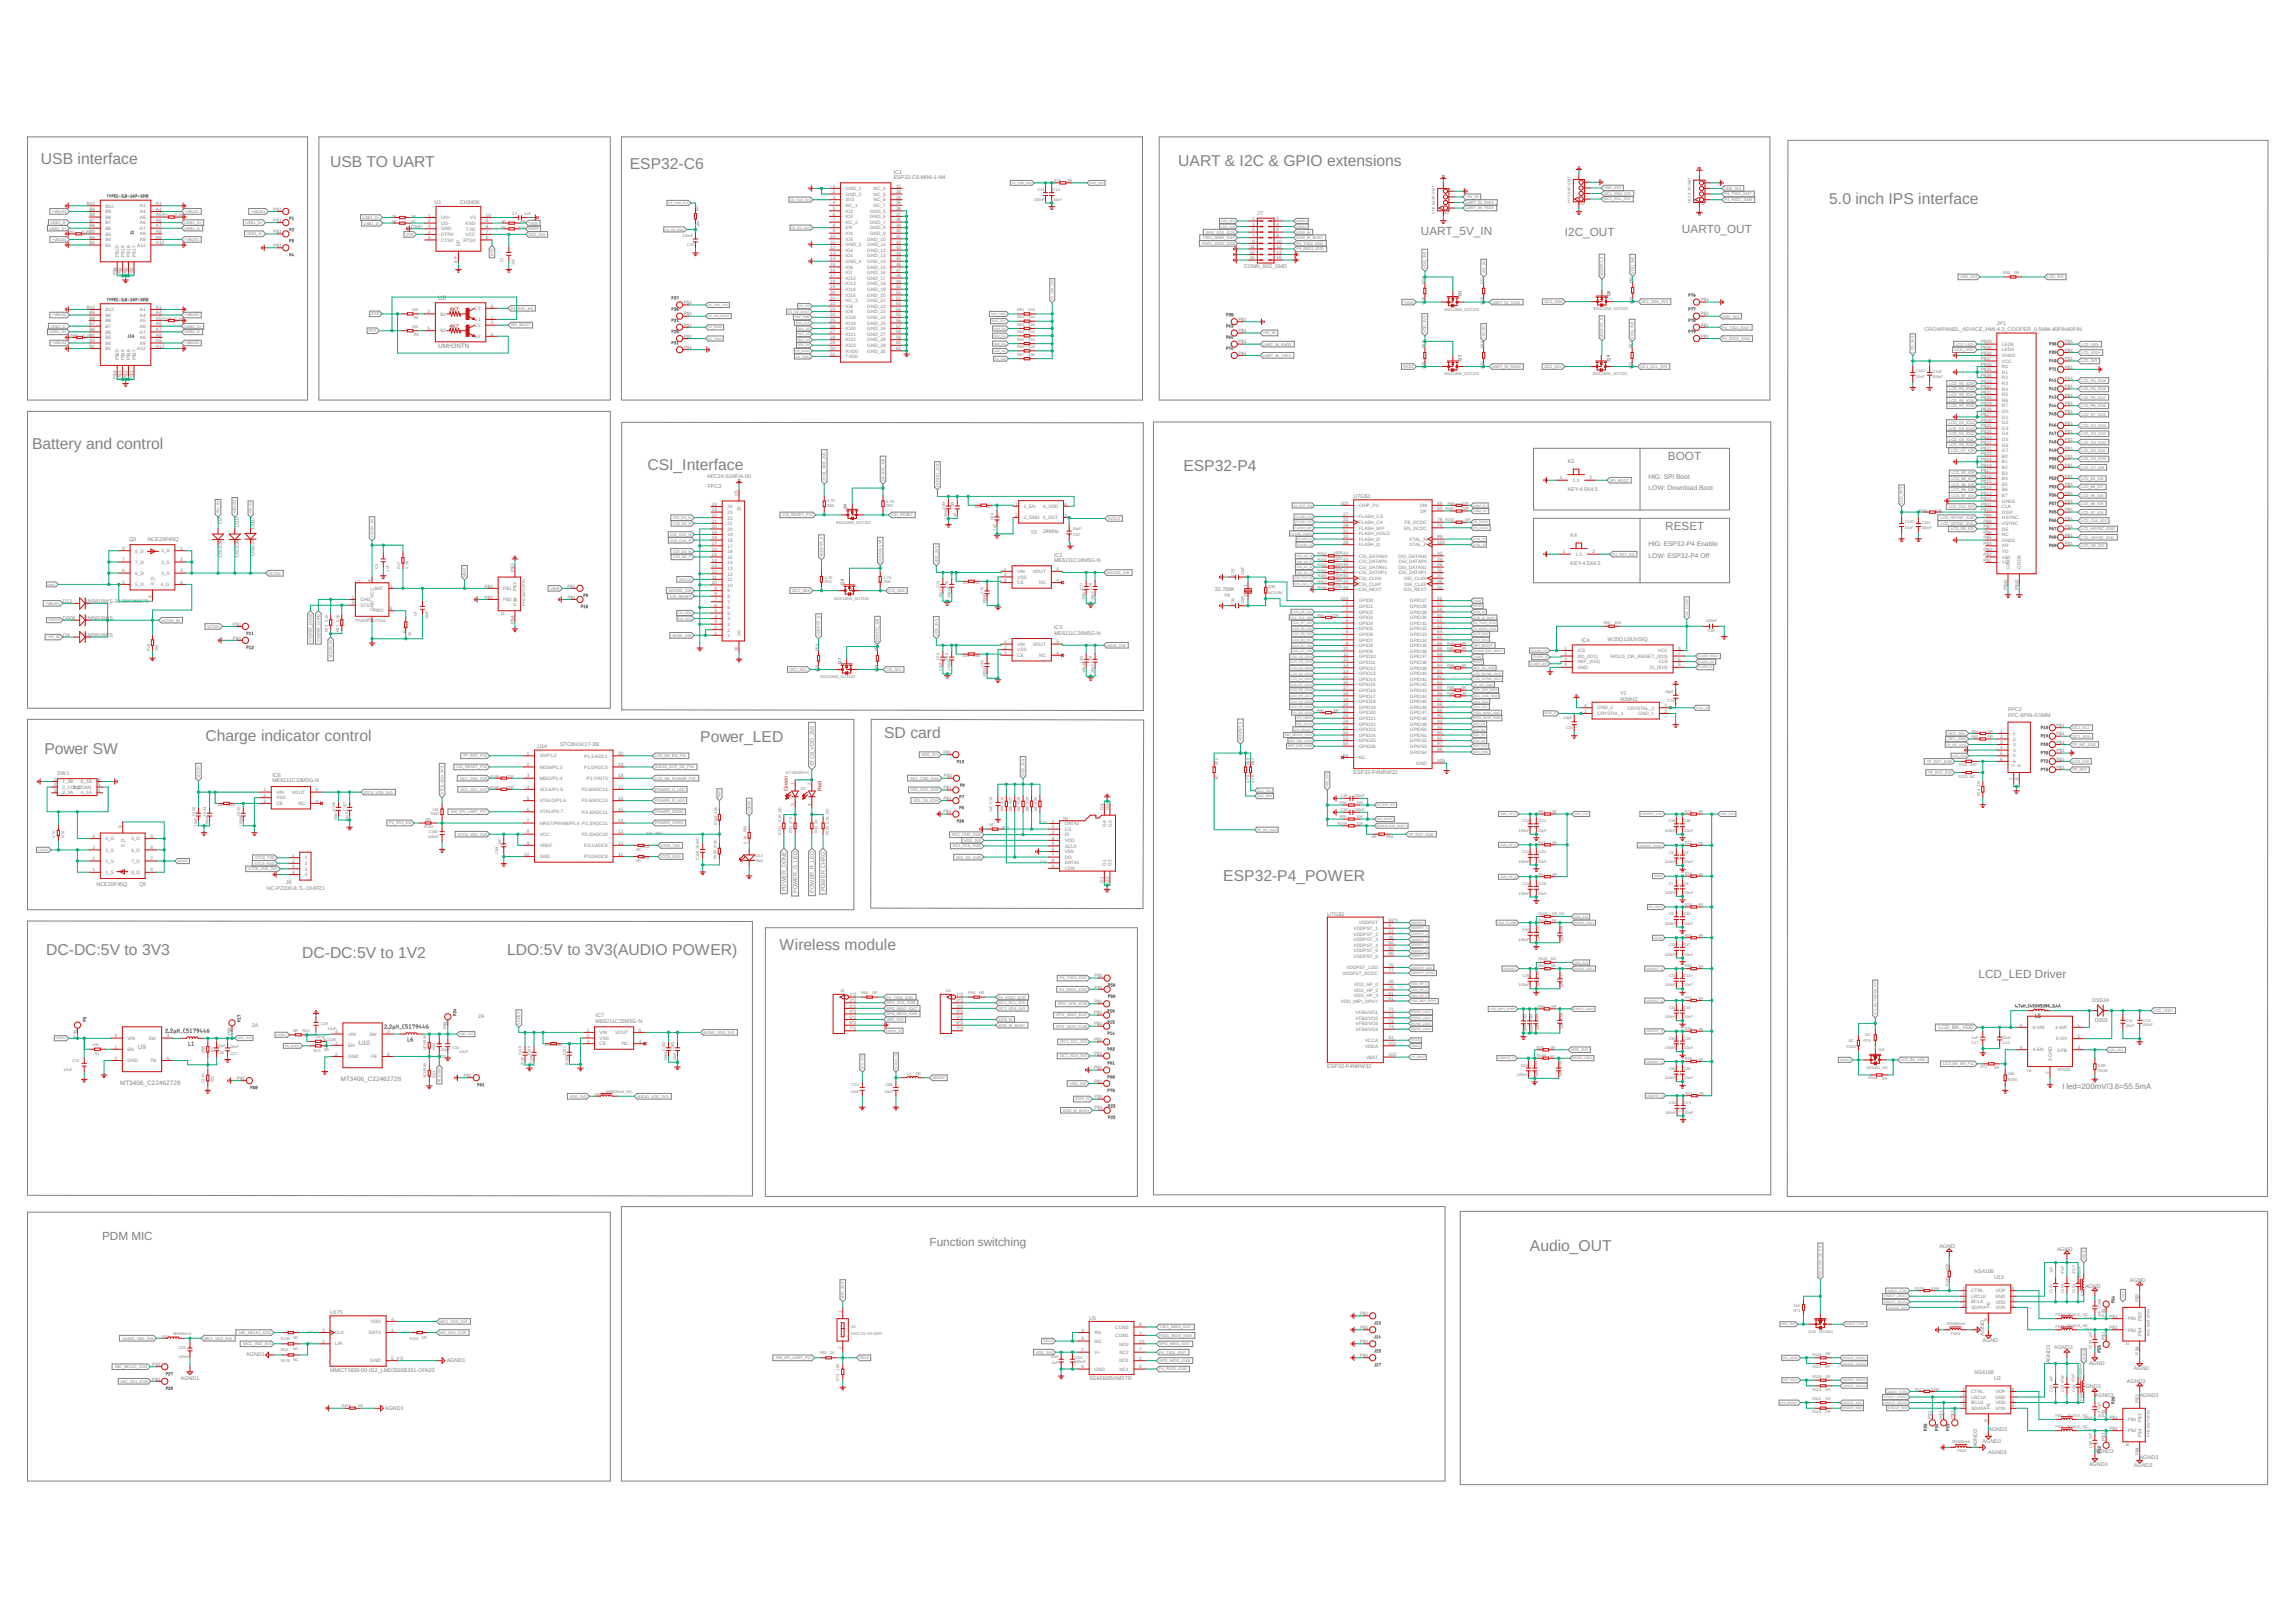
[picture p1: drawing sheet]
<svg xmlns="http://www.w3.org/2000/svg" width="297mm" height="210mm" viewBox="0 0 297 210" stroke-linecap="round" stroke-linejoin="round" font-family="sans-serif">
<defs><g id="words">
<g font-size="2" fill="#808080">
<text x="5.3" y="21.3">USB interface</text>
<text x="42.7" y="21.6">USB TO UART</text>
<text x="81.5" y="21.9">ESP32-C6</text>
<text x="152.4" y="21.5">UART &amp; I2C &amp; GPIO extensions</text>
<text x="236.7" y="26.3">5.0 inch IPS interface</text>
<text x="4.1" y="58.2">Battery and control</text>
<text x="83.8" y="60.8">CSI_Interface</text>
<text x="153.1" y="60.9">ESP32-P4</text>
<text x="26.6" y="95.9">Charge indicator control</text>
<text x="114.4" y="95.6">SD card</text>
<text x="5.7" y="97.5">Power SW</text>
<text x="90.6" y="96.1">Power_LED</text>
<text x="158.3" y="114">ESP32-P4_POWER</text>
<text x="6" y="123.6">DC-DC:5V to 3V3</text>
<text x="39.1" y="124">DC-DC:5V to 1V2</text>
<text x="65.6" y="123.6">LDO:5V to 3V3(AUDIO POWER)</text>
<text x="100.8" y="123">Wireless module</text>
<text x="197.9" y="161.9">Audio_OUT</text>
</g>
<g font-size="1.5" fill="#808080">
<text x="183.8" y="30.5">UART_5V_IN</text>
<text x="202.5" y="30.5">I2C_OUT</text>
<text x="217.6" y="30.1">UART0_OUT</text>
<text x="215.8" y="59.5">BOOT</text>
<text x="215.4" y="68.5">RESET</text>
<text x="256" y="126.5">LCD_LED Driver</text>
<text x="13.2" y="160.4">PDM MIC</text>
<text x="120.3" y="161.2">Function switching</text>
</g>
<text font-size="1" fill="#808080" x="266.8" y="140.9">I led=200mV/3.6=55.5mA</text>
<g font-size=".9" fill="#808080">
<text x="213.3" y="62">HIG: SPI Boot</text>
<text x="213.3" y="63.5">LOW: Download Boot</text>
<text x="213.3" y="70.7">HIG: ESP32-P4 Enable</text>
<text x="213.3" y="72.1">LOW: ESP32-P4 Off</text>
</g>
<g font-size=".8" fill="#808080">
<text x="56.7" y="38.9">U8</text>
<text x="56.7" y="45">UMH3NTN</text>
<text x="17.8" y="135.7">U9</text>
<text x="46.4" y="135.2">U10</text>
<text x="15.5" y="140.4">MT3406_C22462728</text>
<text x="44.1" y="139.9">MT3406_C22462728</text>
</g>
<g font-size=".7" fill="#808080">
<text x="115.6" y="23.2">ESP32-C6-MINI-1-N4</text>
<text x="115.6" y="22.5">IC1</text>
<text x="53.1" y="29.6">GND</text>
<text x="56.2" y="26.3">U1</text>
<text x="59.5" y="26.3">CH340K</text>
<text x="162.7" y="27.9">J7</text>
<text x="160.9" y="34.7">CONN_8X2_SMD</text>
<text x="249" y="42.8">CROWPANEL_ADVICE_HMI-4.3_COOPER_0.5MM-40PIN40PIN</text>
<text x="258.3" y="42.1">JP1</text>
<text x="202.8" y="60">K3</text>
<text x="91.5" y="61.9">AFC24-S24FIA-00</text>
<text x="91.6" y="63.1">FPC3</text>
<text x="175.1" y="64.5">U7G$1</text>
<text x="202.8" y="63.6">KEY-4.5X4.5</text>
<text x="16.7" y="70">Q3</text>
<text x="19.1" y="70">NCE20P45Q</text>
<text x="28.7" y="67.8" transform="rotate(-90 28.7 67.8)">D2</text>
<text x="30.9" y="68.2" transform="rotate(-90 30.9 68.2)">D10</text>
<text x="32.9" y="72" transform="rotate(-90 32.9 72)">DSS34</text>
<text x="32.9" y="68.5" transform="rotate(-90 32.9 68.5)">D007</text>
<text x="133.3" y="69.1">Y3</text>
<text x="134.9" y="68.9">24Mhz</text>
<text x="203.2" y="69.5">K4</text>
<text x="28.7" y="72" transform="rotate(-90 28.7 72)">DSS34</text>
<text x="30.9" y="72" transform="rotate(-90 30.9 72)">DSS34</text>
<text x="136.4" y="72.7">ME6211C18M5G-N</text>
<text x="136.4" y="72">IC2</text>
<text x="157.2" y="76.4">32.768K</text>
<text x="158.3" y="77.2">Y4</text>
<text x="203.2" y="73.2">KEY-4.5X4.5</text>
<text x="8.1" y="78.1">D11</text>
<text x="8.1" y="82.4">D4</text>
<text x="8.1" y="80.3">D008</text>
<text x="11" y="78.1">1N5819W</text>
<text x="11" y="82.4">1N5819W</text>
<text x="11" y="80.3">1N5819W</text>
<text x="14.2" y="78.1">S 35.384346875</text>
<text x="14.2" y="82.4">S</text>
<text x="14.2" y="80.3">S</text>
<text x="136.4" y="82.2">ME6211C28M5G-N</text>
<text x="136.4" y="81.4">IC3</text>
<text x="204.6" y="83">IC4</text>
<text x="208" y="83">W25Q128JVSIQ</text>
<text x="209.6" y="90">Y2</text>
<text x="209.6" y="90.7">40MHZ</text>
<text x="259.8" y="92.7">FPC-6PIN-0.5MM</text>
<text x="259.8" y="92">FPC2</text>
<text x="7.4" y="100.3">SW1</text>
<text x="35.2" y="101.2">ME6211C33M5G-N</text>
<text x="35.2" y="100.5">IC8</text>
<text x="69.5" y="96.8">U14</text>
<text x="72.5" y="96.6">STC8H1K17-36I</text>
<text x="105.3" y="99.2" transform="rotate(-90 105.3 99.2)">STC8_VDD_3V3</text>
<text x="175.1" y="100.2">ESP32-P4NRW32</text>
<text x="137.4" y="106.2">J5</text>
<text x="12.5" y="114.6">NCE20P45Q</text>
<text x="18" y="114.7">Q5</text>
<text x="34.5" y="115.2">HC-PZ200-8.7L-1X4PZ1</text>
<text x="37" y="114.4">J8</text>
<text x="101.7" y="115.3" transform="rotate(-90 101.7 115.3)">POWER_DONE</text>
<text x="103.1" y="115.6" transform="rotate(-90 103.1 115.6)">POWER_G_LED</text>
<text x="105.3" y="115.5" transform="rotate(-90 105.3 115.5)">POWER_R_LED</text>
<text x="106.7" y="115.4" transform="rotate(-90 106.7 115.4)">POWER_CHRG</text>
<text x="171.7" y="118.5">U7G$2</text>
<text x="61.9" y="131.7">2A</text>
<text x="77.1" y="131.6">IC7</text>
<text x="270.7" y="129.7">DSS34</text>
<text x="32.6" y="132.9">2A</text>
<text x="77.1" y="132.3">ME6211C33M5G-N</text>
<text x="250.8" y="133.2">LCD_BK_VDD</text>
<text x="271" y="132.2">D003</text>
<text x="171.7" y="138.2">ESP32-P4NRW32</text>
<text x="250.9" y="161.5">AGND</text>
<text x="266.1" y="161.8">AGND</text>
<text x="255.5" y="164.7">NS4168</text>
<text x="258" y="165.6">U13</text>
<text x="269.7" y="166.6">AGND</text>
<text x="275.5" y="165.9">AGND</text>
<text x="42.7" y="170.1">U175</text>
<text x="140.9" y="170.8">U5</text>
<text x="256.5" y="173.7">AGND</text>
<text x="256.7" y="172.9" transform="rotate(-90 256.7 172.9)">AGND</text>
<text x="23.4" y="178.6">AGND1</text>
<text x="31.9" y="175.5">AGND1</text>
<text x="42.7" y="177.5">MMICT5838-00-012_LMD3526B261-OFA03</text>
<text x="57.8" y="176.3">AGND1</text>
<text x="140.9" y="178.6">SGM3005XMSTR</text>
<text x="255.5" y="177.8">NS4168</text>
<text x="258" y="178.6">U3</text>
<text x="265.2" y="176.4" transform="rotate(-90 265.2 176.4)">AGND3</text>
<text x="265.7" y="174.6">AGND3</text>
<text x="269.4" y="179.7">AGND3</text>
<text x="270.3" y="176.6">AGND</text>
<text x="275.2" y="178.9">AGND3</text>
<text x="276.1" y="177.3">AGND</text>
<text x="49.8" y="182.5">AGND1</text>
<text x="257.2" y="185.1">AGND3</text>
<text x="271" y="180.8">AGND3</text>
<text x="276.8" y="180.8">AGND3</text>
<text x="255.8" y="187.3" transform="rotate(-90 255.8 187.3)">AGND3</text>
<text x="256.5" y="186.8">AGND3</text>
<text x="257.2" y="188.2">AGND3</text>
<text x="270.3" y="189.7">AGND3</text>
<text x="271" y="188">AGND3</text>
<text x="276.1" y="189.9">AGND3</text>
<text x="276.8" y="188.8">AGND3</text>
</g>
<g font-size=".7" fill="#c90d0c">
<text x="58.1" y="40.3">4K7</text>
<text x="58.1" y="42.4">4K7</text>
<text x="101.9" y="102.4" transform="rotate(-90 101.9 102.4)">Green</text>
<text x="106.3" y="102.4" transform="rotate(-90 106.3 102.4)">Red</text>
</g>
<g font-size=".6" fill="#808080">
<text x="11.2" y="26.5">B12</text>
<text x="11.6" y="29.4">B6</text>
<text x="11.6" y="28.7">B7</text>
<text x="11.6" y="28">B8</text>
<text x="11.6" y="27.3">B9</text>
<text x="13.7" y="29.8">B6</text>
<text x="13.7" y="29">B7</text>
<text x="13.7" y="28.3">B8</text>
<text x="13.7" y="27.6">B9</text>
<text x="13.7" y="26.9">B12</text>
<text x="18.1" y="26.9">A1</text>
<text x="18.1" y="27.6">A4</text>
<text x="18.1" y="28.3">A5</text>
<text x="18.1" y="29">A6</text>
<text x="18.1" y="29.8">A7</text>
<text x="20.2" y="26.5">A1</text>
<text x="20.2" y="27.3">A4</text>
<text x="20.2" y="28">A5</text>
<text x="20.2" y="28.7">A6</text>
<text x="20.2" y="29.4">A7</text>
<text x="35.4" y="27.3">P$1</text>
<text x="35.4" y="28.7">P$1</text>
<text x="55.4" y="28.1">1</text>
<text x="55.4" y="28.8">2</text>
<text x="55.4" y="29.5">3</text>
<text x="57.1" y="28.4">UD+</text>
<text x="57.1" y="29.1">UD-</text>
<text x="57.1" y="29.8">GND</text>
<text x="60.2" y="29.1">RXD</text>
<text x="60.3" y="29.8">TXD</text>
<text x="60.8" y="28.4">V3</text>
<text x="62.9" y="29.5">8</text>
<text x="62.9" y="28.8">9</text>
<text x="62.9" y="28.1">10</text>
<text x="107.7" y="24.3">1</text>
<text x="107.7" y="25">2</text>
<text x="107.7" y="25.7">3</text>
<text x="107.7" y="26.5">4</text>
<text x="107.7" y="27.2">5</text>
<text x="107.7" y="27.9">6</text>
<text x="107.7" y="28.6">7</text>
<text x="107.7" y="29.4">8</text>
<text x="109.4" y="24.6">GND_1</text>
<text x="109.4" y="25.3">GND_2</text>
<text x="109.4" y="26.1">3V3</text>
<text x="109.4" y="26.8">NC_1</text>
<text x="109.4" y="27.5">IO2</text>
<text x="109.4" y="28.2">IO3</text>
<text x="109.4" y="29">NC_2</text>
<text x="109.4" y="29.7">EN</text>
<text x="112.5" y="27.5">GND_5</text>
<text x="112.5" y="28.2">GND_6</text>
<text x="112.5" y="29">GND_7</text>
<text x="112.5" y="29.7">GND_8</text>
<text x="113" y="24.6">NC_4</text>
<text x="113" y="25.3">NC_5</text>
<text x="113" y="26.1">NC_6</text>
<text x="113" y="26.8">NC_7</text>
<text x="115.9" y="24.3">32</text>
<text x="115.9" y="25">33</text>
<text x="115.9" y="25.7">34</text>
<text x="115.9" y="26.5">35</text>
<text x="115.9" y="27.2">36</text>
<text x="115.9" y="27.9">37</text>
<text x="115.9" y="28.6">38</text>
<text x="115.9" y="29.4">39</text>
<text x="162" y="28.5">1</text>
<text x="162" y="29.2">3</text>
<text x="162" y="29.9">5</text>
<text x="165.1" y="28.5">2</text>
<text x="165.1" y="29.2">4</text>
<text x="165.1" y="29.9">6</text>
<text x="11.6" y="31.6">B1</text>
<text x="11.6" y="30.9">B4</text>
<text x="11.6" y="30.2">B5</text>
<text x="13.7" y="31.9">B1</text>
<text x="13.7" y="31.2">B4</text>
<text x="13.7" y="30.5">B5</text>
<text x="15.1" y="35.6" transform="rotate(-90 15.1 35.6)">P$4</text>
<text x="15.4" y="33.2" transform="rotate(-90 15.4 33.2)">P$20</text>
<text x="15.8" y="35.6" transform="rotate(-90 15.8 35.6)">P$3</text>
<text x="16.1" y="33.2" transform="rotate(-90 16.1 33.2)">P$19</text>
<text x="16.5" y="35.6" transform="rotate(-90 16.5 35.6)">P$2</text>
<text x="16.8" y="33.2" transform="rotate(-90 16.8 33.2)">P$18</text>
<text x="17.2" y="35.6" transform="rotate(-90 17.2 35.6)">P$1</text>
<text x="17.6" y="33.2" transform="rotate(-90 17.6 33.2)">P$17</text>
<text x="17.8" y="31.9">A12</text>
<text x="18.1" y="30.5">A8</text>
<text x="18.1" y="31.2">A9</text>
<text x="20.2" y="30.2">A8</text>
<text x="20.2" y="30.9">A9</text>
<text x="20.2" y="31.6">A12</text>
<text x="35.4" y="30.2">P$1</text>
<text x="35.4" y="32">P$1</text>
<text x="55.4" y="30.2">4</text>
<text x="55.4" y="31">5</text>
<text x="57.1" y="30.5">DTR#</text>
<text x="57.1" y="31.3">CTS#</text>
<text x="59.2" y="34" transform="rotate(-90 59.2 34)">EP</text>
<text x="59.5" y="31.8" transform="rotate(-90 59.5 31.8)">EP</text>
<text x="60" y="31.3">RTS#</text>
<text x="60.2" y="30.6">VCC</text>
<text x="62.9" y="31">6</text>
<text x="62.9" y="30.2">7</text>
<text x="107.4" y="30.8">10</text>
<text x="107.4" y="32.3">12</text>
<text x="107.4" y="33">13</text>
<text x="107.4" y="33.7">14</text>
<text x="107.4" y="34.4">15</text>
<text x="107.4" y="35.2">16</text>
<text x="107.4" y="35.9">17</text>
<text x="107.4" y="31.5">11</text>
<text x="107.7" y="30.1">9</text>
<text x="109.4" y="30.4">IO4</text>
<text x="109.4" y="31.1">IO5</text>
<text x="109.4" y="31.9">GND_3</text>
<text x="109.4" y="32.6">IO0</text>
<text x="109.4" y="33.3">IO1</text>
<text x="109.4" y="34">GND_4</text>
<text x="109.4" y="34.8">IO6</text>
<text x="109.4" y="35.5">IO7</text>
<text x="112.2" y="31.1">GND_10</text>
<text x="112.2" y="32.6">GND_12</text>
<text x="112.2" y="33.3">GND_13</text>
<text x="112.2" y="34">GND_14</text>
<text x="112.2" y="34.8">GND_15</text>
<text x="112.2" y="35.5">GND_16</text>
<text x="112.2" y="31.9">GND_11</text>
<text x="112.5" y="30.4">GND_9</text>
<text x="115.9" y="30.1">40</text>
<text x="115.9" y="30.8">41</text>
<text x="115.9" y="31.5">42</text>
<text x="115.9" y="32.3">43</text>
<text x="115.9" y="33">44</text>
<text x="115.9" y="33.7">45</text>
<text x="115.9" y="34.4">46</text>
<text x="115.9" y="35.2">47</text>
<text x="115.9" y="35.9">48</text>
<text x="161.7" y="32.8">13</text>
<text x="161.7" y="33.6">15</text>
<text x="161.7" y="32.1">11</text>
<text x="162" y="30.7">7</text>
<text x="162" y="31.4">9</text>
<text x="165.1" y="30.7">8</text>
<text x="165.1" y="31.4">10</text>
<text x="165.1" y="32.1">12</text>
<text x="165.1" y="32.8">14</text>
<text x="165.1" y="33.6">16</text>
<text x="11.2" y="39.9">B12</text>
<text x="11.6" y="41.4">B8</text>
<text x="11.6" y="40.7">B9</text>
<text x="13.7" y="41.7">B8</text>
<text x="13.7" y="41">B9</text>
<text x="13.7" y="40.3">B12</text>
<text x="18.1" y="40.3">A1</text>
<text x="18.1" y="41">A4</text>
<text x="18.1" y="41.7">A5</text>
<text x="20.2" y="39.9">A1</text>
<text x="20.2" y="40.7">A4</text>
<text x="20.2" y="41.4">A5</text>
<text x="55.3" y="40.5">2</text>
<text x="57" y="40.8">B1</text>
<text x="61.4" y="40.1">C1</text>
<text x="61.4" y="41.6">E1</text>
<text x="63.5" y="39.8">6</text>
<text x="63.5" y="42">3</text>
<text x="63.5" y="41.2">1</text>
<text x="88.5" y="40.8">P$1</text>
<text x="88.5" y="39.4">P$1</text>
<text x="107.4" y="36.6">18</text>
<text x="107.4" y="37.3">19</text>
<text x="107.4" y="38.1">20</text>
<text x="107.4" y="38.8">21</text>
<text x="107.4" y="39.5">22</text>
<text x="107.4" y="40.2">23</text>
<text x="107.4" y="41">24</text>
<text x="107.4" y="41.7">25</text>
<text x="109.4" y="36.2">IO12</text>
<text x="109.4" y="36.9">IO13</text>
<text x="109.4" y="37.7">IO14</text>
<text x="109.4" y="38.4">IO15</text>
<text x="109.4" y="39.1">NC_3</text>
<text x="109.4" y="39.8">IO8</text>
<text x="109.4" y="40.5">IO9</text>
<text x="109.4" y="41.3">IO18</text>
<text x="109.4" y="42">IO19</text>
<text x="112.2" y="36.2">GND_17</text>
<text x="112.2" y="36.9">GND_18</text>
<text x="112.2" y="37.7">GND_19</text>
<text x="112.2" y="38.4">GND_20</text>
<text x="112.2" y="39.1">GND_21</text>
<text x="112.2" y="39.8">GND_22</text>
<text x="112.2" y="40.6">GND_23</text>
<text x="112.2" y="41.3">GND_24</text>
<text x="115.9" y="36.6">49</text>
<text x="115.9" y="37.3">50</text>
<text x="115.9" y="38.1">51</text>
<text x="115.9" y="38.8">52</text>
<text x="115.9" y="39.5">53</text>
<text x="115.9" y="40.2">54</text>
<text x="115.9" y="41">55</text>
<text x="115.9" y="41.7">56</text>
<text x="160.2" y="41.5">P$1</text>
<text x="220" y="39">P$1</text>
<text x="220" y="40.8">P$1</text>
<text x="11.6" y="45">B1</text>
<text x="11.6" y="44.3">B4</text>
<text x="11.6" y="43.6">B5</text>
<text x="11.6" y="42.8">B6</text>
<text x="11.6" y="42.1">B7</text>
<text x="13.7" y="45.3">B1</text>
<text x="13.7" y="44.6">B4</text>
<text x="13.7" y="43.9">B5</text>
<text x="13.7" y="43.2">B6</text>
<text x="13.7" y="42.4">B7</text>
<text x="15.4" y="46.6" transform="rotate(-90 15.4 46.6)">P$20</text>
<text x="16.1" y="46.6" transform="rotate(-90 16.1 46.6)">P$19</text>
<text x="16.8" y="46.6" transform="rotate(-90 16.8 46.6)">P$18</text>
<text x="17.6" y="46.6" transform="rotate(-90 17.6 46.6)">P$17</text>
<text x="17.8" y="45.3">A12</text>
<text x="18.1" y="42.4">A6</text>
<text x="18.1" y="43.2">A7</text>
<text x="18.1" y="43.9">A8</text>
<text x="18.1" y="44.6">A9</text>
<text x="20.2" y="42.1">A6</text>
<text x="20.2" y="42.8">A7</text>
<text x="20.2" y="43.6">A8</text>
<text x="20.2" y="44.3">A9</text>
<text x="20.2" y="45">A12</text>
<text x="55.3" y="42.7">5</text>
<text x="57" y="43">B2</text>
<text x="61.4" y="42.3">C2</text>
<text x="61.4" y="43.7">E2</text>
<text x="63.5" y="43.4">4</text>
<text x="88.5" y="42.3">P$1</text>
<text x="88.5" y="43.7">P$1</text>
<text x="88.5" y="45.2">P$1</text>
<text x="107.4" y="42.4">26</text>
<text x="107.4" y="43.1">27</text>
<text x="107.4" y="43.9">28</text>
<text x="107.4" y="44.6">29</text>
<text x="107.4" y="45.3">30</text>
<text x="107.4" y="46">31</text>
<text x="109.4" y="42.7">IO20</text>
<text x="109.4" y="43.4">IO21</text>
<text x="109.4" y="44.2">IO22</text>
<text x="109.4" y="44.9">IO23</text>
<text x="109.4" y="45.6">RXD0</text>
<text x="109.4" y="46.3">TXD0</text>
<text x="112.2" y="42">GND_25</text>
<text x="112.2" y="42.7">GND_26</text>
<text x="112.2" y="43.5">GND_27</text>
<text x="112.2" y="44.2">GND_28</text>
<text x="112.2" y="44.9">GND_29</text>
<text x="112.2" y="45.6">GND_30</text>
<text x="115.9" y="42.4">57</text>
<text x="115.9" y="43.1">58</text>
<text x="115.9" y="43.9">59</text>
<text x="115.9" y="44.6">60</text>
<text x="115.9" y="45.3">61</text>
<text x="160.2" y="43">P$1</text>
<text x="160.2" y="44.4">P$1</text>
<text x="160.2" y="45.9">P$1</text>
<text x="220" y="42.3">P$1</text>
<text x="220" y="43.7">P$1</text>
<text x="256.3" y="45.9">P$38</text>
<text x="256.3" y="45.2">P$39</text>
<text x="256.3" y="44.4">P$40</text>
<text x="256.3" y="47.3">P$36</text>
<text x="256.3" y="46.6">P$37</text>
<text x="259" y="46.2">GND3</text>
<text x="259" y="45.5">LEDA</text>
<text x="259" y="44.8">LEDK</text>
<text x="259" y="47.7">R0</text>
<text x="259" y="46.9">VCC</text>
<text x="267.1" y="44.4">P$1</text>
<text x="267.1" y="45.5">P$1</text>
<text x="267.1" y="46.6">P$1</text>
<text x="267.1" y="47.7">P$1</text>
<text x="15.1" y="49" transform="rotate(-90 15.1 49)">P$4</text>
<text x="15.8" y="49" transform="rotate(-90 15.8 49)">P$3</text>
<text x="16.5" y="49" transform="rotate(-90 16.5 49)">P$2</text>
<text x="17.2" y="49" transform="rotate(-90 17.2 49)">P$1</text>
<text x="256.3" y="53.1">P$28</text>
<text x="256.3" y="53.9">P$27</text>
<text x="256.3" y="48.1">P$35</text>
<text x="256.3" y="48.8">P$34</text>
<text x="256.3" y="49.5">P$33</text>
<text x="256.3" y="50.2">P$32</text>
<text x="256.3" y="51">P$31</text>
<text x="256.3" y="51.7">P$30</text>
<text x="256.3" y="52.4">P$29</text>
<text x="259" y="53.4">G0</text>
<text x="259" y="48.4">R1</text>
<text x="259" y="49.1">R2</text>
<text x="259" y="49.8">R3</text>
<text x="259" y="50.6">R4</text>
<text x="259" y="51.3">R5</text>
<text x="259" y="52">R6</text>
<text x="259" y="52.7">R7</text>
<text x="267.1" y="49.1">P$1</text>
<text x="267.1" y="50.2">P$1</text>
<text x="267.1" y="51.3">P$1</text>
<text x="267.1" y="52.4">P$1</text>
<text x="267.1" y="53.5">P$1</text>
<text x="256.3" y="58.9">P$20</text>
<text x="256.3" y="59.7">P$19</text>
<text x="256.3" y="54.6">P$26</text>
<text x="256.3" y="55.3">P$25</text>
<text x="256.3" y="56">P$24</text>
<text x="256.3" y="56.8">P$23</text>
<text x="256.3" y="57.5">P$22</text>
<text x="256.3" y="58.2">P$21</text>
<text x="259" y="59.2">B0</text>
<text x="259" y="60">B1</text>
<text x="259" y="54.2">G1</text>
<text x="259" y="54.9">G2</text>
<text x="259" y="55.6">G3</text>
<text x="259" y="56.3">G4</text>
<text x="259" y="57.1">G5</text>
<text x="259" y="57.8">G6</text>
<text x="259" y="58.5">G7</text>
<text x="267.1" y="54.9">P$1</text>
<text x="267.1" y="56">P$1</text>
<text x="267.1" y="57.1">P$1</text>
<text x="267.1" y="58.2">P$1</text>
<text x="267.1" y="59.3">P$1</text>
<text x="92.1" y="65.5">24</text>
<text x="94.1" y="65.8">24</text>
<text x="95.5" y="64.2" transform="rotate(-90 95.5 64.2)">25</text>
<text x="131.3" y="65.4">1</text>
<text x="132.5" y="65.7">1_EN</text>
<text x="135" y="65.7">4_VDD</text>
<text x="137.7" y="65.4">4</text>
<text x="173.4" y="65.3">103</text>
<text x="175.8" y="65.6">CHIP_PU</text>
<text x="183.7" y="65.6">DM</text>
<text x="185.9" y="65.3">49</text>
<text x="201.8" y="62">1</text>
<text x="203.5" y="62.4">1</text>
<text x="204" y="62.4">2</text>
<text x="205.7" y="62">2</text>
<text x="256.3" y="60.4">P$18</text>
<text x="256.3" y="61.1">P$17</text>
<text x="256.3" y="61.8">P$16</text>
<text x="256.3" y="62.6">P$15</text>
<text x="256.3" y="63.3">P$14</text>
<text x="256.3" y="64">P$13</text>
<text x="256.3" y="64.7">P$12</text>
<text x="256.3" y="65.5">P$11</text>
<text x="259" y="60.7">B2</text>
<text x="259" y="61.4">B3</text>
<text x="259" y="62.1">B4</text>
<text x="259" y="62.9">B5</text>
<text x="259" y="63.6">B6</text>
<text x="259" y="64.3">B7</text>
<text x="259" y="65.8">CLK</text>
<text x="259" y="65">GND4</text>
<text x="267.1" y="60.4">P$1</text>
<text x="267.1" y="61.8">P$1</text>
<text x="267.1" y="62.9">P$1</text>
<text x="267.1" y="64">P$1</text>
<text x="267.1" y="65.1">P$1</text>
<text x="15.8" y="71.2">8</text>
<text x="17.5" y="71.5">8_D</text>
<text x="20.9" y="71.5">1_S</text>
<text x="23.3" y="71.2">1</text>
<text x="92.1" y="72">15</text>
<text x="92.1" y="71.2">16</text>
<text x="92.1" y="70.5">17</text>
<text x="92.1" y="69.8">18</text>
<text x="92.1" y="69.1">19</text>
<text x="92.1" y="68.4">20</text>
<text x="92.1" y="67.6">21</text>
<text x="92.1" y="66.9">22</text>
<text x="92.1" y="66.2">23</text>
<text x="94.1" y="71.6">16</text>
<text x="94.1" y="70.9">17</text>
<text x="94.1" y="70.1">18</text>
<text x="94.1" y="69.4">19</text>
<text x="94.1" y="68.7">20</text>
<text x="94.1" y="68">21</text>
<text x="94.1" y="67.2">22</text>
<text x="94.1" y="66.5">23</text>
<text x="95.8" y="66.2" transform="rotate(-90 95.8 66.2)">25</text>
<text x="131.3" y="66.9">2</text>
<text x="132.5" y="67.2">2_GND 3_OUT</text>
<text x="137.7" y="66.9">3</text>
<text x="173.8" y="66.8">27</text>
<text x="173.8" y="70.4">28</text>
<text x="173.8" y="68.2">29</text>
<text x="173.8" y="68.9">31</text>
<text x="173.8" y="67.5">32</text>
<text x="173.8" y="69.7">33</text>
<text x="173.8" y="71.8">42</text>
<text x="175.8" y="67.1">FLASH_CS</text>
<text x="175.8" y="70.7">FLASH_Q</text>
<text x="175.8" y="68.5">FLASH_WP</text>
<text x="175.8" y="69.2">FLASH_HOLD</text>
<text x="175.8" y="67.8">FLASH_CK</text>
<text x="175.8" y="70">FLASH_D</text>
<text x="181.6" y="68.5">EN_DCDC</text>
<text x="181.7" y="67.8">FB_DCDC</text>
<text x="182.3" y="70">XTAL_N</text>
<text x="182.4" y="70.7">XTAL_P</text>
<text x="183.8" y="66.4">DP</text>
<text x="185.9" y="71.8">40</text>
<text x="185.9" y="66">50</text>
<text x="185.9" y="67.5">78</text>
<text x="185.9" y="68.2">79</text>
<text x="185.9" y="69.7">99</text>
<text x="185.9" y="70.4">100</text>
<text x="202.2" y="71.6">1</text>
<text x="203.8" y="71.9">1</text>
<text x="204.3" y="71.9">2</text>
<text x="206" y="71.6">2</text>
<text x="256.3" y="66.2">P$10</text>
<text x="256.6" y="68.4">P$7</text>
<text x="256.6" y="69.8">P$5</text>
<text x="256.6" y="66.9">P$9</text>
<text x="256.6" y="69.1">P$6</text>
<text x="256.6" y="67.6">P$8</text>
<text x="256.6" y="72">P$2</text>
<text x="256.6" y="70.5">P$4</text>
<text x="256.6" y="71.2">P$3</text>
<text x="259" y="68.7">DE</text>
<text x="259" y="66.5">DISP</text>
<text x="259" y="70.1">GND2</text>
<text x="259" y="67.2">HSYNC</text>
<text x="259" y="69.4">NC</text>
<text x="259" y="67.9">VSYNC</text>
<text x="259" y="70.8">XR</text>
<text x="259" y="71.6">YD</text>
<text x="267.1" y="66.2">P$1</text>
<text x="267.1" y="67.3">P$1</text>
<text x="267.1" y="68.4">P$1</text>
<text x="267.1" y="69.4">P$1</text>
<text x="267.1" y="70.5">P$1</text>
<text x="15.8" y="75.5">5</text>
<text x="15.8" y="74.1">6</text>
<text x="15.8" y="72.6">7</text>
<text x="17.5" y="75.9">5_D</text>
<text x="17.5" y="74.4">6_D</text>
<text x="17.5" y="73">7_D</text>
<text x="19.6" y="77.4" transform="rotate(-90 19.6 77.4)">9</text>
<text x="20" y="75.7" transform="rotate(-90 20 75.7)">9_D</text>
<text x="20.8" y="75.8">4_G</text>
<text x="20.9" y="72.9">2_S</text>
<text x="20.9" y="74.4">3_S</text>
<text x="23.3" y="72.6">2</text>
<text x="23.3" y="74.1">3</text>
<text x="23.3" y="75.5">4</text>
<text x="45.5" y="77.5">1</text>
<text x="46.6" y="77.8">CHG</text>
<text x="48" y="75.3" transform="rotate(-90 48 75.3)">4</text>
<text x="48.5" y="76.4">BAT</text>
<text x="50.4" y="76">3</text>
<text x="62.7" y="76">P$1</text>
<text x="62.7" y="77.5">P$2</text>
<text x="65.1" y="76.4">P$1</text>
<text x="65.1" y="77.8">P$2</text>
<text x="66.5" y="74" transform="rotate(-90 66.5 74)">P$3</text>
<text x="66.8" y="76.4" transform="rotate(-90 66.8 76.4)">P$3</text>
<text x="73.4" y="76">P$1</text>
<text x="73.4" y="77.5">P$1</text>
<text x="92.1" y="75.6">10</text>
<text x="92.1" y="74.1">12</text>
<text x="92.1" y="73.4">13</text>
<text x="92.1" y="72.7">14</text>
<text x="92.1" y="74.9">11</text>
<text x="92.4" y="77.8">7</text>
<text x="92.4" y="77">8</text>
<text x="92.4" y="76.3">9</text>
<text x="94.1" y="77.4">8</text>
<text x="94.1" y="76.7">9</text>
<text x="94.1" y="75.9">10</text>
<text x="94.1" y="75.2">11</text>
<text x="94.1" y="74.5">12</text>
<text x="94.1" y="73.8">13</text>
<text x="94.1" y="73">14</text>
<text x="94.1" y="72.3">15</text>
<text x="129.9" y="73.8">1</text>
<text x="129.9" y="74.6">2</text>
<text x="129.9" y="75.3">3</text>
<text x="131.6" y="74.2">VIN</text>
<text x="131.6" y="74.9">VSS</text>
<text x="131.6" y="75.6">CE</text>
<text x="133.6" y="74.2">VOUT</text>
<text x="134.5" y="75.6">NC</text>
<text x="136.7" y="75.3">4</text>
<text x="136.7" y="73.8">5</text>
<text x="161.4" y="77.3" transform="rotate(-90 161.4 77.3)">2</text>
<text x="161.4" y="76" transform="rotate(-90 161.4 76)">1</text>
<text x="173.4" y="77.6">104</text>
<text x="173.8" y="72.6">43</text>
<text x="173.8" y="75.5">44</text>
<text x="173.8" y="74.7">45</text>
<text x="173.8" y="73.3">46</text>
<text x="173.8" y="74">47</text>
<text x="173.8" y="76.2">48</text>
<text x="175.8" y="77.9">GPIO0</text>
<text x="175.8" y="72.1">CSI_DATAN0</text>
<text x="175.8" y="72.9">CSI_DATAP0</text>
<text x="175.8" y="75.8">CSI_CLKP</text>
<text x="175.8" y="75">CSI_CLKN</text>
<text x="175.8" y="73.6">CSI_DATAN1</text>
<text x="175.8" y="74.3">CSI_DATAP1</text>
<text x="175.8" y="76.5">CSI_REXT</text>
<text x="180.9" y="73.6">DSI_DATAN1</text>
<text x="180.9" y="72.2">DSI_DATAN0</text>
<text x="181" y="74.3">DSI_DATAP1</text>
<text x="181" y="72.9">DSI_DATAP0</text>
<text x="181.6" y="76.5">DSI_REXT</text>
<text x="181.6" y="75.1">DSI_CLKN</text>
<text x="181.7" y="75.8">DSI_CLKP</text>
<text x="182.4" y="78">GPIO27</text>
<text x="185.9" y="77.6">56</text>
<text x="185.9" y="76.2">34</text>
<text x="185.9" y="74">35</text>
<text x="185.9" y="73.3">36</text>
<text x="185.9" y="74.7">37</text>
<text x="185.9" y="75.5">38</text>
<text x="185.9" y="72.6">39</text>
<text x="256.6" y="72.7">P$1</text>
<text x="259" y="72.3">XL</text>
<text x="259" y="73">YU</text>
<text x="259.7" y="76.3" transform="rotate(-90 259.7 76.3)">P$41</text>
<text x="260" y="73.6" transform="rotate(-90 260 73.6)">GND5</text>
<text x="261.1" y="76.3" transform="rotate(-90 261.1 76.3)">P$42</text>
<text x="261.5" y="73.6" transform="rotate(-90 261.5 73.6)">GND6</text>
<text x="30.1" y="81">P$1</text>
<text x="30.1" y="82.8">P$1</text>
<text x="45.5" y="78.2">5</text>
<text x="46.6" y="78.5">STD</text>
<text x="48" y="80.2" transform="rotate(-90 48 80.2)">2</text>
<text x="48.3" y="79.3">PRO</text>
<text x="48.4" y="79.1" transform="rotate(-90 48.4 79.1)">GND VCC</text>
<text x="50.4" y="78.9">6</text>
<text x="66.5" y="80.8" transform="rotate(-90 66.5 80.8)">P$4</text>
<text x="66.8" y="78.4" transform="rotate(-90 66.8 78.4)">P$4</text>
<text x="92.4" y="82.1">1</text>
<text x="92.4" y="81.4">2</text>
<text x="92.4" y="80.7">3</text>
<text x="92.4" y="79.9">4</text>
<text x="92.4" y="79.2">5</text>
<text x="92.4" y="78.5">6</text>
<text x="94.1" y="82.4">1</text>
<text x="94.1" y="81.7">2</text>
<text x="94.1" y="81">3</text>
<text x="94.1" y="80.3">4</text>
<text x="94.1" y="79.6">5</text>
<text x="94.1" y="78.8">6</text>
<text x="94.1" y="78.1">7</text>
<text x="95.8" y="82.3" transform="rotate(-90 95.8 82.3)">26</text>
<text x="129.9" y="83.3">1</text>
<text x="129.9" y="84">2</text>
<text x="131.6" y="83.6">VIN</text>
<text x="133.6" y="83.6">VOUT</text>
<text x="136.7" y="83.3">5</text>
<text x="174.1" y="78.4">1</text>
<text x="174.1" y="79.1">2</text>
<text x="174.1" y="79.8">3</text>
<text x="174.1" y="80.5">4</text>
<text x="174.1" y="81.3">5</text>
<text x="174.1" y="82">6</text>
<text x="174.1" y="82.7">7</text>
<text x="174.1" y="83.4">8</text>
<text x="175.8" y="78.7">GPIO1</text>
<text x="175.8" y="79.4">GPIO2</text>
<text x="175.8" y="80.1">GPIO3</text>
<text x="175.8" y="80.8">GPIO4</text>
<text x="175.8" y="81.6">GPIO5</text>
<text x="175.8" y="82.3">GPIO6</text>
<text x="175.8" y="83">GPIO7</text>
<text x="175.8" y="83.7">GPIO8</text>
<text x="182.4" y="78.7">GPIO28</text>
<text x="182.4" y="79.4">GPIO29</text>
<text x="182.4" y="80.1">GPIO30</text>
<text x="182.4" y="80.9">GPIO31</text>
<text x="182.4" y="81.6">GPIO32</text>
<text x="182.4" y="82.3">GPIO33</text>
<text x="182.4" y="83">GPIO34</text>
<text x="182.4" y="83.8">GPIO35</text>
<text x="185.9" y="78.4">57</text>
<text x="185.9" y="79.1">58</text>
<text x="185.9" y="79.8">60</text>
<text x="185.9" y="80.5">61</text>
<text x="185.9" y="81.3">63</text>
<text x="185.9" y="82">64</text>
<text x="185.9" y="82.7">65</text>
<text x="185.9" y="83.4">66</text>
<text x="95.5" y="84.3" transform="rotate(-90 95.5 84.3)">26</text>
<text x="129.9" y="84.7">3</text>
<text x="131.6" y="84.3">VSS</text>
<text x="131.6" y="85">CE</text>
<text x="134.5" y="85">NC</text>
<text x="136.7" y="84.7">4</text>
<text x="173.8" y="84.1">10</text>
<text x="173.8" y="85.6">12</text>
<text x="173.8" y="86.3">13</text>
<text x="173.8" y="87">14</text>
<text x="173.8" y="87.8">15</text>
<text x="173.8" y="88.5">16</text>
<text x="173.8" y="89.2">17</text>
<text x="173.8" y="89.9">18</text>
<text x="173.8" y="84.9">11</text>
<text x="175.8" y="84.5">GPIO9</text>
<text x="175.8" y="85.2">GPIO10</text>
<text x="175.8" y="85.9">GPIO11</text>
<text x="175.8" y="86.6">GPIO12</text>
<text x="175.8" y="87.4">GPIO13</text>
<text x="175.8" y="88.1">GPIO14</text>
<text x="175.8" y="88.8">GPIO15</text>
<text x="175.8" y="89.5">GPIO16</text>
<text x="182.4" y="84.5">GPIO36</text>
<text x="182.4" y="85.2">GPIO37</text>
<text x="182.4" y="85.9">GPIO38</text>
<text x="182.4" y="86.7">GPIO39</text>
<text x="182.4" y="87.4">GPIO40</text>
<text x="182.4" y="88.1">GPIO41</text>
<text x="182.4" y="88.8">GPIO42</text>
<text x="182.4" y="89.6">GPIO43</text>
<text x="185.9" y="84.1">68</text>
<text x="185.9" y="84.9">69</text>
<text x="185.9" y="85.6">70</text>
<text x="185.9" y="86.3">80</text>
<text x="185.9" y="87">81</text>
<text x="185.9" y="87.8">82</text>
<text x="185.9" y="88.5">83</text>
<text x="185.9" y="89.2">84</text>
<text x="185.9" y="89.9">86</text>
<text x="202.4" y="84.1">1</text>
<text x="202.4" y="84.8">2</text>
<text x="202.4" y="85.5">3</text>
<text x="202.4" y="86.3">4</text>
<text x="204.1" y="84.4">/CS</text>
<text x="204.1" y="85.1">DO_(IO1)</text>
<text x="204.1" y="85.8">/WP_(IO2)</text>
<text x="204.1" y="86.6">GND</text>
<text x="208.3" y="85.1">/HOLD_OR_/RESET_(IO3)</text>
<text x="213.5" y="86.6">DI_(IO0)</text>
<text x="214.5" y="84.4">VCC</text>
<text x="214.6" y="85.9">CLK</text>
<text x="217.1" y="84.1">8</text>
<text x="217.1" y="84.8">7</text>
<text x="217.1" y="85.5">6</text>
<text x="217.1" y="86.3">5</text>
<text x="173.8" y="90.7">19</text>
<text x="173.8" y="91.4">20</text>
<text x="173.8" y="92.1">22</text>
<text x="173.8" y="92.8">23</text>
<text x="173.8" y="93.6">24</text>
<text x="173.8" y="94.3">25</text>
<text x="173.8" y="95">52</text>
<text x="173.8" y="95.7">53</text>
<text x="175.8" y="90.3">GPIO17</text>
<text x="175.8" y="91">GPIO18</text>
<text x="175.8" y="91.7">GPIO19</text>
<text x="175.8" y="92.4">GPIO20</text>
<text x="175.8" y="93.2">GPIO21</text>
<text x="175.8" y="93.9">GPIO22</text>
<text x="175.8" y="94.6">GPIO23</text>
<text x="175.8" y="95.3">GPIO24</text>
<text x="182.4" y="90.3">GPIO44</text>
<text x="182.4" y="91">GPIO45</text>
<text x="182.4" y="91.7">GPIO46</text>
<text x="182.4" y="92.5">GPIO47</text>
<text x="182.4" y="93.2">GPIO48</text>
<text x="182.4" y="93.9">GPIO49</text>
<text x="182.4" y="94.6">GPIO50</text>
<text x="182.4" y="95.3">GPIO51</text>
<text x="185.9" y="90.7">87</text>
<text x="185.9" y="91.4">88</text>
<text x="185.9" y="92.1">89</text>
<text x="185.9" y="92.8">90</text>
<text x="185.9" y="93.6">92</text>
<text x="185.9" y="94.3">93</text>
<text x="185.9" y="95">94</text>
<text x="185.9" y="95.7">95</text>
<text x="205" y="92.2">1</text>
<text x="205" y="91.5">4</text>
<text x="206.6" y="92.5">CRYSTAL_1</text>
<text x="206.6" y="91.8">GND_2</text>
<text x="210.6" y="91.8">CRYSTAL_2</text>
<text x="212" y="92.5">GND_1</text>
<text x="215.3" y="92.2">2</text>
<text x="215.3" y="91.5">3</text>
<text x="258.8" y="94.8">1</text>
<text x="258.8" y="95.5">2</text>
<text x="260.5" y="95.1">1</text>
<text x="260.5" y="95.8">2</text>
<text x="266" y="94.1">P$1</text>
<text x="266" y="95.2">P$1</text>
<text x="7" y="101">1</text>
<text x="7" y="101.8">2</text>
<text x="8.1" y="101.4">1_2B</text>
<text x="10.5" y="101.4">6_1B</text>
<text x="12.7" y="101.8">5</text>
<text x="12.7" y="101">6</text>
<text x="68.2" y="97.7">1</text>
<text x="68.2" y="99.2">2</text>
<text x="68.2" y="100.6">3</text>
<text x="69.8" y="98">SS/P1.2</text>
<text x="69.8" y="99.5">MOSI/P1.3</text>
<text x="69.8" y="100.9">MISO/P1.4</text>
<text x="75.6" y="98">P1.1/ADC1</text>
<text x="75.6" y="99.5">P1.0/ADC0</text>
<text x="75.9" y="100.9">P3.7/INT3</text>
<text x="80" y="97.7">20</text>
<text x="80" y="99.2">19</text>
<text x="80" y="100.6">18</text>
<text x="102.8" y="101.5" transform="rotate(-90 102.8 101.5)">1</text>
<text x="104.9" y="101.5" transform="rotate(-90 104.9 101.5)">2</text>
<text x="122" y="97.6">P$1</text>
<text x="122.1" y="100.6">P$1</text>
<text x="173.8" y="96.5">55</text>
<text x="173.8" y="97.9">54</text>
<text x="175.8" y="96.1">GPIO25</text>
<text x="175.8" y="96.8">GPIO26</text>
<text x="175.8" y="98.2">NC</text>
<text x="182.4" y="96.1">GPIO52</text>
<text x="182.4" y="96.8">GPIO53</text>
<text x="182.4" y="97.5">GPIO54</text>
<text x="183.2" y="99">GND</text>
<text x="185.9" y="96.5">97</text>
<text x="185.9" y="97.2">98</text>
<text x="185.9" y="98.6">105</text>
<text x="258.8" y="96.3">3</text>
<text x="258.8" y="97">4</text>
<text x="258.8" y="97.7">5</text>
<text x="258.8" y="98.4">6</text>
<text x="260.4" y="101" transform="rotate(-90 260.4 101)">7</text>
<text x="260.5" y="96.6">3</text>
<text x="260.5" y="97.3">4</text>
<text x="260.5" y="98">5</text>
<text x="260.5" y="98.7">6</text>
<text x="260.7" y="99.3" transform="rotate(-90 260.7 99.3)">7</text>
<text x="261.1" y="101" transform="rotate(-90 261.1 101)">8</text>
<text x="261.5" y="99.3" transform="rotate(-90 261.5 99.3)">8</text>
<text x="266" y="96.3">P$1</text>
<text x="266" y="97.3">P$1</text>
<text x="266" y="98.4">P$1</text>
<text x="266" y="99.5">P$1</text>
<text x="7" y="102.5">3</text>
<text x="8.1" y="102.1">2_CO5M2</text>
<text x="8.1" y="102.8">3_2A</text>
<text x="9.8" y="102.1">_COM1</text>
<text x="10.5" y="102.8">4_1A</text>
<text x="12.7" y="102.5">4</text>
<text x="15.8" y="107.1" transform="rotate(-90 15.8 107.1)">9</text>
<text x="34.1" y="102.4">1</text>
<text x="34.1" y="103.1">2</text>
<text x="34.1" y="103.9">3</text>
<text x="35.8" y="102.7">VIN</text>
<text x="35.8" y="103.5">VSS</text>
<text x="35.8" y="104.2">CE</text>
<text x="37.8" y="102.7">VOUT</text>
<text x="38.6" y="104.2">NC</text>
<text x="40.8" y="103.9">4</text>
<text x="40.8" y="102.4">5</text>
<text x="68.2" y="102.1">4</text>
<text x="68.2" y="103.5">5</text>
<text x="68.2" y="104.9">6</text>
<text x="68.2" y="106.4">7</text>
<text x="68.2" y="107.8">8</text>
<text x="69.8" y="102.4">SCLK/P1.5</text>
<text x="69.8" y="103.8">XTALO/P1.6</text>
<text x="69.8" y="105.3">XTALI/P1.7</text>
<text x="69.8" y="106.7">NRST/PWM6/P5.4 P3.3/ADC11</text>
<text x="75.3" y="102.4">P3.6/ADC14</text>
<text x="75.3" y="103.8">P3.5/ADC13</text>
<text x="75.3" y="105.3">P3.4/ADC11</text>
<text x="80" y="102.1">17</text>
<text x="80" y="103.5">16</text>
<text x="80" y="104.9">15</text>
<text x="80" y="106.4">14</text>
<text x="80" y="107.8">13</text>
<text x="102.8" y="104.3" transform="rotate(-90 102.8 104.3)">3</text>
<text x="104.9" y="104.3" transform="rotate(-90 104.9 104.3)">4</text>
<text x="122" y="105.2">P$1</text>
<text x="122" y="103.5">P$1</text>
<text x="122" y="102.1">P$1</text>
<text x="136.1" y="106.5">1</text>
<text x="136.1" y="107.2">2</text>
<text x="136.1" y="107.9">3</text>
<text x="137.7" y="106.8">DATA2</text>
<text x="137.7" y="107.5">CS</text>
<text x="142.8" y="104.8" transform="rotate(-90 142.8 104.8)">G4</text>
<text x="143.1" y="107" transform="rotate(-90 143.1 107)">G4</text>
<text x="143.5" y="104.8" transform="rotate(-90 143.5 104.8)">G3</text>
<text x="143.8" y="107" transform="rotate(-90 143.8 107)">G3</text>
<text x="12" y="112.8">1</text>
<text x="12" y="111.3">2</text>
<text x="12" y="109.9">3</text>
<text x="12" y="108.4">4</text>
<text x="13.7" y="113.1">1_S</text>
<text x="13.7" y="111.7">2_S</text>
<text x="13.7" y="110.2">3_S</text>
<text x="13.7" y="108.8">4_G</text>
<text x="16.1" y="109.6" transform="rotate(-90 16.1 109.6)">9_D</text>
<text x="17" y="108.7">5_D</text>
<text x="17" y="110.2">6_D</text>
<text x="17" y="111.6">7_D</text>
<text x="17" y="113.1">8_D</text>
<text x="19.4" y="108.4">5</text>
<text x="19.4" y="109.9">6</text>
<text x="19.4" y="111.3">7</text>
<text x="19.4" y="112.8">8</text>
<text x="37.8" y="110.9">1</text>
<text x="37.8" y="111.6">2</text>
<text x="37.8" y="112.3">3</text>
<text x="37.8" y="113.1">4</text>
<text x="39.5" y="111.2">1</text>
<text x="39.5" y="111.9">2</text>
<text x="39.5" y="112.7">3</text>
<text x="39.5" y="113.4">4</text>
<text x="67.8" y="110.7">10</text>
<text x="68.2" y="109.3">9</text>
<text x="69.8" y="108.2">VCC</text>
<text x="69.8" y="109.6">VREF</text>
<text x="69.8" y="111.1">GND</text>
<text x="75.3" y="108.2">P3.2/ADC10</text>
<text x="75.6" y="111.1">P3.0/ADC8</text>
<text x="75.6" y="109.6">P3.1/ADC9</text>
<text x="80" y="110.7">11</text>
<text x="80" y="109.3">12</text>
<text x="136.1" y="108.6">4</text>
<text x="136.1" y="109.4">5</text>
<text x="136.1" y="110.1">6</text>
<text x="136.1" y="110.8">7</text>
<text x="136.1" y="111.5">8</text>
<text x="136.1" y="112.3">9</text>
<text x="137.7" y="108.2">DI</text>
<text x="137.7" y="109">VDD</text>
<text x="137.7" y="109.7">SCLK</text>
<text x="137.7" y="110.4">VSS</text>
<text x="137.7" y="111.1">DO</text>
<text x="137.7" y="111.9">DATA1</text>
<text x="137.7" y="112.6">CDN</text>
<text x="143.1" y="112.1" transform="rotate(-90 143.1 112.1)">G1</text>
<text x="143.8" y="112.1" transform="rotate(-90 143.8 112.1)">G2</text>
<text x="142.8" y="114.2" transform="rotate(-90 142.8 114.2)">G1</text>
<text x="143.5" y="114.2" transform="rotate(-90 143.5 114.2)">G2</text>
<text x="175.8" y="119.6">VDDPST</text>
<text x="179.6" y="119.3">59*2</text>
<text x="174.2" y="125.4">VDDPST_LDO</text>
<text x="175.1" y="120.4">VDDPST_1</text>
<text x="175.1" y="121.1">VDDPST_2</text>
<text x="175.1" y="121.8">VDDPST_3</text>
<text x="175.1" y="122.5">VDDPST_4</text>
<text x="175.1" y="123.3">VDDPST_5</text>
<text x="175.1" y="124">VDDPST_6</text>
<text x="179.6" y="120">9</text>
<text x="179.6" y="120.7">21</text>
<text x="179.6" y="121.5">30</text>
<text x="179.6" y="122.2">62</text>
<text x="179.6" y="125.1">75</text>
<text x="179.6" y="125.8">77</text>
<text x="179.6" y="122.9">85</text>
<text x="179.6" y="123.6">96</text>
<text x="109.9" y="128.9">1*2</text>
<text x="109.9" y="129.7">2*2</text>
<text x="109.9" y="130.4">3*2</text>
<text x="109.9" y="131.1">4*2</text>
<text x="109.9" y="131.8">5*2</text>
<text x="123.8" y="128.9">1*2</text>
<text x="123.8" y="129.7">2*2</text>
<text x="123.8" y="130.4">3*2</text>
<text x="123.8" y="131.1">4*2</text>
<text x="123.8" y="131.8">5*2</text>
<text x="141.5" y="131.3">P$1</text>
<text x="141.5" y="129.8">P$1</text>
<text x="141.6" y="126.5">P$1</text>
<text x="141.6" y="127.9">P$1</text>
<text x="173.5" y="129.8">VDD_MIPI_DPHY</text>
<text x="173.7" y="126.2">VDDPST_DCDC</text>
<text x="175.1" y="127.6">VDD_HP_0</text>
<text x="175.1" y="128.3">VDD_HP_2</text>
<text x="175.1" y="129.1">VDD_HP_3</text>
<text x="175.4" y="131.2">VFB1/VO1</text>
<text x="175.4" y="131.9">VFB2/VO2</text>
<text x="179.6" y="127.3">26</text>
<text x="179.6" y="129.4">41</text>
<text x="179.6" y="130.9">71</text>
<text x="179.6" y="128">76</text>
<text x="179.6" y="128.7">91</text>
<text x="179.6" y="131.6">72</text>
<text x="9.9" y="134.3" transform="rotate(-90 9.9 134.3)">P$1</text>
<text x="14.8" y="135.7">1</text>
<text x="14.8" y="134.2">4</text>
<text x="14.8" y="137.1">2</text>
<text x="16.5" y="136">EN</text>
<text x="16.5" y="134.6">VIN</text>
<text x="16.5" y="137.5">GND</text>
<text x="19.2" y="134.6">SW</text>
<text x="19.5" y="137.5">FB</text>
<text x="21.6" y="137.1">5</text>
<text x="21.6" y="134.2">3</text>
<text x="29.9" y="134" transform="rotate(-90 29.9 134)">P$1</text>
<text x="43.4" y="135.2">1</text>
<text x="43.4" y="133.7">4</text>
<text x="43.4" y="136.6">2</text>
<text x="45" y="135.5">EN</text>
<text x="45" y="134">VIN</text>
<text x="45" y="136.9">GND</text>
<text x="47.7" y="134.1">SW</text>
<text x="48" y="136.9">FB</text>
<text x="50.1" y="136.6">5</text>
<text x="50.1" y="133.7">3</text>
<text x="57.8" y="133.2" transform="rotate(-90 57.8 133.2)">P$1</text>
<text x="75.9" y="133.5">1</text>
<text x="75.9" y="134.2">2</text>
<text x="75.9" y="135">3</text>
<text x="77.6" y="133.8">VIN</text>
<text x="77.6" y="134.5">VSS</text>
<text x="77.6" y="135.3">CE</text>
<text x="79.6" y="133.8">VOUT</text>
<text x="80.4" y="135.3">NC</text>
<text x="82.7" y="135">4</text>
<text x="82.7" y="133.5">5</text>
<text x="109.9" y="132.6">6*2</text>
<text x="109.9" y="133.3">7*2</text>
<text x="123.8" y="132.6">6*2</text>
<text x="123.8" y="133.3">7*2</text>
<text x="141.5" y="136.5">P$1</text>
<text x="141.5" y="134.7">P$1</text>
<text x="141.5" y="132.7">P$1</text>
<text x="175.4" y="132.7">VFB3/VO3</text>
<text x="175.4" y="133.4">VFB4/VO4</text>
<text x="176.6" y="134.8">VCCA</text>
<text x="176.6" y="135.6">VDDA</text>
<text x="176.7" y="137">VBAT</text>
<text x="179.6" y="134.5">51</text>
<text x="179.6" y="135.2">101</text>
<text x="179.6" y="136.7">102</text>
<text x="179.6" y="132.3">73</text>
<text x="179.6" y="133.1">74</text>
<text x="261.3" y="135.8">4</text>
<text x="261.3" y="132.9">6</text>
<text x="263" y="136.1">4-EN</text>
<text x="263" y="133.2">6-VIN</text>
<text x="265.4" y="137.4" transform="rotate(-90 265.4 137.4)">2-GND</text>
<text x="265.9" y="133.2">1-SW</text>
<text x="266" y="134.6">5-OV</text>
<text x="266.1" y="136.1">3-FB</text>
<text x="268.8" y="132.9">1</text>
<text x="268.8" y="135.8">3</text>
<text x="268.8" y="134.3">5</text>
<text x="30.6" y="139.7">P$1</text>
<text x="60" y="139.4">P$1</text>
<text x="141.5" y="138.4">P$1</text>
<text x="141.5" y="140.1">P$1</text>
<text x="141.6" y="143.6">P$1</text>
<text x="141.6" y="142.1">P$1</text>
<text x="265.1" y="139" transform="rotate(-90 265.1 139)">2</text>
<text x="253.9" y="166.9">1</text>
<text x="253.9" y="167.6">2</text>
<text x="255" y="167.2">CTRL</text>
<text x="255" y="168">LRCLK</text>
<text x="258.1" y="168">GND</text>
<text x="258.2" y="167.2">VOP</text>
<text x="260.2" y="167.6">7</text>
<text x="260.2" y="166.9">8</text>
<text x="41.7" y="172.4">3</text>
<text x="41.7" y="173.8">2</text>
<text x="43.4" y="172.7">CLK</text>
<text x="47.7" y="172.7">DATA</text>
<text x="48" y="171.2">VDD</text>
<text x="50.6" y="172.4">1</text>
<text x="50.6" y="170.9">4</text>
<text x="108.9" y="170" transform="rotate(-90 108.9 170)">1</text>
<text x="139.9" y="173.4">8</text>
<text x="139.9" y="172.4">4</text>
<text x="141.6" y="173.8">IN2</text>
<text x="141.6" y="172.7">IN1</text>
<text x="144.3" y="173">COM1</text>
<text x="144.3" y="172">COM2</text>
<text x="147.4" y="173.8">10</text>
<text x="147.4" y="172.7">3</text>
<text x="147.4" y="171.6">9</text>
<text x="176" y="170.2">P$1</text>
<text x="176" y="172">P$1</text>
<text x="176" y="173.8">P$1</text>
<text x="253.9" y="168.4">3</text>
<text x="253.9" y="169.1">4</text>
<text x="255" y="168.7">BCLK</text>
<text x="255" y="169.4">SDATA</text>
<text x="257.1" y="170.9" transform="rotate(-90 257.1 170.9)">9</text>
<text x="257.5" y="169.2" transform="rotate(-90 257.5 169.2)">PE</text>
<text x="258.1" y="169.4">VON</text>
<text x="258.2" y="168.7">VDD</text>
<text x="260.2" y="169.1">5</text>
<text x="260.2" y="168.4">6</text>
<text x="272.4" y="173.4" transform="rotate(-90 272.4 173.4)">P$1</text>
<text x="272.4" y="170.4" transform="rotate(-90 272.4 170.4)">P$1</text>
<text x="272.9" y="170.5">P$1</text>
<text x="272.9" y="172">P$2</text>
<text x="275.3" y="170.9">P$1</text>
<text x="275.3" y="172.3">P$2</text>
<text x="276.7" y="168.5" transform="rotate(-90 276.7 168.5)">P$3</text>
<text x="277" y="170.9" transform="rotate(-90 277 170.9)">P$3</text>
<text x="277" y="172.9" transform="rotate(-90 277 172.9)">P$4</text>
<text x="19.7" y="176.8">P$1</text>
<text x="19.7" y="178.7">P$1</text>
<text x="43.4" y="174.1">L/R</text>
<text x="47.9" y="176.3">GND</text>
<text x="50.6" y="176">5_1*2</text>
<text x="108.9" y="174.5" transform="rotate(-90 108.9 174.5)">2</text>
<text x="139.9" y="174.9">1</text>
<text x="139.9" y="177.1">6</text>
<text x="141.6" y="175.2">V+</text>
<text x="141.6" y="177.4">GND</text>
<text x="144.8" y="174.1">NO2</text>
<text x="144.8" y="176.3">NO1</text>
<text x="144.8" y="175.2">NC2</text>
<text x="144.8" y="177.4">NC1</text>
<text x="147.4" y="174.9">7</text>
<text x="147.4" y="176">2</text>
<text x="147.4" y="177.1">5</text>
<text x="176" y="175.6">P$1</text>
<text x="253.9" y="180">1</text>
<text x="260.2" y="180">8</text>
<text x="276.7" y="175.3" transform="rotate(-90 276.7 175.3)">P$4</text>
<text x="249.9" y="183.6" transform="rotate(-90 249.9 183.6)">P$1</text>
<text x="251.3" y="183.6" transform="rotate(-90 251.3 183.6)">P$1</text>
<text x="252.8" y="183.6" transform="rotate(-90 252.8 183.6)">P$1</text>
<text x="253.9" y="180.7">2</text>
<text x="253.9" y="181.4">3</text>
<text x="253.9" y="182.1">4</text>
<text x="255" y="180.3">CTRL</text>
<text x="255" y="181">LRCLK</text>
<text x="255" y="181.7">BCLK</text>
<text x="255" y="182.5">SDATA</text>
<text x="257.1" y="184" transform="rotate(-90 257.1 184)">9</text>
<text x="257.5" y="182.3" transform="rotate(-90 257.5 182.3)">PE</text>
<text x="258.1" y="181">GND</text>
<text x="258.1" y="182.5">VON</text>
<text x="258.2" y="181.7">VDD</text>
<text x="258.2" y="180.3">VOP</text>
<text x="260.2" y="182.1">5</text>
<text x="260.2" y="181.4">6</text>
<text x="260.2" y="180.7">7</text>
<text x="272.4" y="183.4" transform="rotate(-90 272.4 183.4)">P$1</text>
<text x="272.9" y="183.6">P$1</text>
<text x="272.9" y="185">P$2</text>
<text x="275.3" y="183.9">P$1</text>
<text x="275.3" y="185.4">P$2</text>
<text x="276.7" y="181.6" transform="rotate(-90 276.7 181.6)">P$3</text>
<text x="277" y="184" transform="rotate(-90 277 184)">P$3</text>
<text x="277" y="185.9" transform="rotate(-90 277 185.9)">P$4</text>
<text x="272.4" y="186.5" transform="rotate(-90 272.4 186.5)">P$1</text>
<text x="276.7" y="188.3" transform="rotate(-90 276.7 188.3)">P$4</text>
</g>
<g font-size=".5" fill="#808080">
<text x="136.3" y="23.5">R76</text>
<text x="138.1" y="23.6">0R</text>
<text x="6.4" y="29.7">USB1_D+</text>
<text x="6.5" y="29">USB1_D-</text>
<text x="6.7" y="27.5">+VBUS1</text>
<text x="21" y="28">R4</text>
<text x="22.6" y="28">5.1K</text>
<text x="23.9" y="27.5">+VBUS1</text>
<text x="23.9" y="29">USB1_D+</text>
<text x="23.9" y="29.7">USB1_D-</text>
<text x="31.8" y="29">USB1_D+</text>
<text x="32.4" y="27.5">+VBUS1</text>
<text x="46.9" y="28.3">USB1_D+</text>
<text x="47" y="29.1">USB1_D-</text>
<text x="50.7" y="28.2">0R</text>
<text x="50.7" y="28.9">0R</text>
<text x="53.2" y="28.2">R6</text>
<text x="53.2" y="28.9">R7</text>
<text x="64.8" y="28.9">0R</text>
<text x="64.8" y="29.6">0R</text>
<text x="66.3" y="27.8">C2</text>
<text x="67.1" y="29.6">R10</text>
<text x="67.4" y="28.9">R8</text>
<text x="67.8" y="27.8">1uF</text>
<text x="68.4" y="29.1">TXD0</text>
<text x="68.4" y="29.8">RXD0</text>
<text x="90.4" y="27.4" transform="rotate(-90 90.4 27.4)">R77</text>
<text x="90.5" y="29.4" transform="rotate(-90 90.5 29.4)">10K</text>
<text x="133.8" y="26">100nF</text>
<text x="134.3" y="24.7">C11</text>
<text x="136.2" y="24.7">C14</text>
<text x="136.3" y="26">10uF</text>
<text x="185.6" y="27.7" transform="rotate(-90 185.6 27.7)">XH2.54-4P-SMT</text>
<text x="186.6" y="27.6">J10</text>
<text x="189.6" y="25.7">+5V_IN</text>
<text x="189.6" y="27.1">UART_IN_TXD3</text>
<text x="189.6" y="26.4">UART_IN_RXD3</text>
<text x="203.2" y="26.3" transform="rotate(-90 203.2 26.3)">HY2.0-4P-SMT</text>
<text x="204.2" y="26.5">J13</text>
<text x="207.5" y="24.5">VDD_3V3</text>
<text x="207.5" y="25.2">I2C1_SDA_3V3</text>
<text x="207.5" y="25.9">I2C1_SCL_3V3</text>
<text x="218.8" y="26.3" transform="rotate(-90 218.8 26.3)">HY2.0-4P-SMT</text>
<text x="220" y="26.6">J2</text>
<text x="223.1" y="24.6">VDD_3V3</text>
<text x="223.1" y="25.3">P4_TXD1_IO47</text>
<text x="223.1" y="26">P4_RXD1_IO48</text>
<text x="6.7" y="31.2">+VBUS1</text>
<text x="9" y="30.2">R3</text>
<text x="10.6" y="30.2">5.1K</text>
<text x="23.9" y="31.2">+VBUS1</text>
<text x="31.9" y="30.4">USB1_D-</text>
<text x="52.5" y="30.5">DTR</text>
<text x="63.8" y="33.1" transform="rotate(-90 63.8 33.1)">RTS</text>
<text x="65.1" y="34" transform="rotate(-90 65.1 34)">C1</text>
<text x="66.5" y="34.3" transform="rotate(-90 66.5 34.3)">1uF</text>
<text x="68.4" y="30.5">VDD_3V3</text>
<text x="88.3" y="30.6">100nF</text>
<text x="88.9" y="31.8">C15</text>
<text x="155.5" y="31.7">RXD1_MOSI_IO48</text>
<text x="155.6" y="30.9">TXD1_MISO_IO47</text>
<text x="156" y="30.2">SPI2_SCK_IO26</text>
<text x="167.7" y="30.2">IO29_W</text>
<text x="167.7" y="30.9">IO30_W_BUSY</text>
<text x="167.7" y="31.7">P4_TXD2_IO31</text>
<text x="167.7" y="32.4">P4_RXD2_IO32</text>
<text x="184.5" y="34.8" transform="rotate(-90 184.5 34.8)">VDD_3V3</text>
<text x="192.1" y="35.5" transform="rotate(-90 192.1 35.5)">+5V_IN</text>
<text x="207.4" y="35.8" transform="rotate(-90 207.4 35.8)">VDDPST_5</text>
<text x="211.4" y="35.4" transform="rotate(-90 211.4 35.4)">VDD_3V3</text>
<text x="259.2" y="35.5">R92</text>
<text x="260.6" y="35.5">0R</text>
<text x="6.7" y="40.9">+VBUS2</text>
<text x="21" y="41.4">R101</text>
<text x="22.6" y="41.4">5.1K</text>
<text x="23.9" y="40.9">+VBUS2</text>
<text x="48.1" y="40.8">DTR</text>
<text x="53.3" y="40.3">10K</text>
<text x="53.5" y="41.3">R5</text>
<text x="66.1" y="40.1">P4_RST_EN</text>
<text x="131.6" y="40.3">R81</text>
<text x="131.6" y="41.2">R82</text>
<text x="133.1" y="40.3">51K</text>
<text x="133.1" y="41.2">51K</text>
<text x="181.6" y="39.3">TXD3</text>
<text x="184.3" y="39.4" transform="rotate(-90 184.3 39.4)">4.7K</text>
<text x="184.3" y="36.7" transform="rotate(-90 184.3 36.7)">R52</text>
<text x="186.9" y="40.2">BSS138W_SOT323</text>
<text x="189" y="38.3" transform="rotate(-90 189 38.3)">Q1</text>
<text x="191.9" y="39.4" transform="rotate(-90 191.9 39.4)">4.7K</text>
<text x="191.9" y="36.7" transform="rotate(-90 191.9 36.7)">R51</text>
<text x="193" y="39.3">UART_IN_TXD3</text>
<text x="199.8" y="39.2">I2C1_SDA</text>
<text x="206.1" y="40.1">BSS138W_SOT323</text>
<text x="208.3" y="38.3" transform="rotate(-90 208.3 38.3)">Q8</text>
<text x="211.2" y="39.3" transform="rotate(-90 211.2 39.3)">4.</text>
<text x="211.2" y="38.9" transform="rotate(-90 211.2 38.9)">7K</text>
<text x="211.2" y="36.7" transform="rotate(-90 211.2 36.7)">R94</text>
<text x="212.3" y="39.2">I2C1_SDA_3V3</text>
<text x="222.8" y="41.1">VDD_3V3</text>
<text x="253.6" y="36">VDD_3V3</text>
<text x="264.9" y="36">LCD_3V3</text>
<text x="6.4" y="43.1">USB2_D+</text>
<text x="6.5" y="42.4">USB2_D-</text>
<text x="6.7" y="44.6">+VBUS2</text>
<text x="9.1" y="43.6">R96</text>
<text x="10.7" y="43.6">5.1K</text>
<text x="23.9" y="44.6">+VBUS2</text>
<text x="23.9" y="42.4">USB2_D+</text>
<text x="23.9" y="43.1">USB2_D-</text>
<text x="47.7" y="43">RTS</text>
<text x="53.3" y="42.4">10K</text>
<text x="53.5" y="43.5">R9</text>
<text x="66.1" y="42.3">SPI_BOOT</text>
<text x="131.6" y="42.1">R83</text>
<text x="131.6" y="43.1">R84</text>
<text x="131.6" y="44.1">R85</text>
<text x="131.6" y="45">R86</text>
<text x="131.6" y="46.1">R87</text>
<text x="133.1" y="42.1">51K</text>
<text x="133.1" y="43.1">51K</text>
<text x="133.1" y="44.1">51K</text>
<text x="133.1" y="45">51K</text>
<text x="133.1" y="46.1">10K</text>
<text x="163.4" y="43.3">+5V_IN</text>
<text x="163.4" y="46.2">UART_IN_TXD3</text>
<text x="163.4" y="44.7">UART_IN_RXD3</text>
<text x="181.6" y="47.6">RXD3</text>
<text x="184.3" y="47.7" transform="rotate(-90 184.3 47.7)">4.7K</text>
<text x="184.3" y="45.1" transform="rotate(-90 184.3 45.1)">R45</text>
<text x="184.5" y="43.1" transform="rotate(-90 184.5 43.1)">VDD_3V3</text>
<text x="189" y="46.7" transform="rotate(-90 189 46.7)">Q2</text>
<text x="191.9" y="47.7" transform="rotate(-90 191.9 47.7)">4.7K</text>
<text x="191.9" y="45.1" transform="rotate(-90 191.9 45.1)">R46</text>
<text x="192.1" y="43.8" transform="rotate(-90 192.1 43.8)">+5V_IN</text>
<text x="193" y="47.6">UART_IN_RXD3</text>
<text x="199.8" y="47.6">I2C1_SCL</text>
<text x="207.4" y="43.7" transform="rotate(-90 207.4 43.7)">VDDPST_5</text>
<text x="208.2" y="46.7" transform="rotate(-90 208.2 46.7)">Q9</text>
<text x="211.1" y="47.7" transform="rotate(-90 211.1 47.7)">4.</text>
<text x="211.1" y="47.3" transform="rotate(-90 211.1 47.3)">7K</text>
<text x="211.1" y="45.1" transform="rotate(-90 211.1 45.1)">R93</text>
<text x="211.3" y="43.8" transform="rotate(-90 211.3 43.8)">VDD_3V3</text>
<text x="212.2" y="47.6">I2C1_SCL_3V3</text>
<text x="222.8" y="42.5">P4_TXD1_IO47</text>
<text x="222.8" y="44">P4_RXD1_IO48</text>
<text x="247.6" y="45.6" transform="rotate(-90 247.6 45.6)">LCD_3V3</text>
<text x="252.9" y="45.4">LCD_LED+</text>
<text x="253" y="44.7">LCD_LED-</text>
<text x="269.2" y="46.9">LCD_3V3</text>
<text x="269.2" y="44.7">LCD_LED-</text>
<text x="269.2" y="45.8">LCD_LED+</text>
<text x="186.9" y="48.5">BSS138W_SOT323</text>
<text x="206.1" y="48.5">BSS138W_SOT323</text>
<text x="247.9" y="48.9">10uF</text>
<text x="247.9" y="48.2">C162</text>
<text x="250" y="48.9">100nF</text>
<text x="250.1" y="48.2">C163</text>
<text x="252.2" y="49.8">LCD_R3_IO19</text>
<text x="252.2" y="50.5">LCD_R4_IO18</text>
<text x="252.2" y="51.2">LCD_R5_IO17</text>
<text x="252.2" y="52">LCD_R6_IO16</text>
<text x="252.2" y="52.7">LCD_R7_IO15</text>
<text x="269.2" y="49.4">LCD_R3_IO19</text>
<text x="269.2" y="50.5">LCD_R4_IO18</text>
<text x="269.2" y="51.6">LCD_R5_IO17</text>
<text x="269.2" y="52.7">LCD_R6_IO16</text>
<text x="269.2" y="53.8">LCD_R7_IO15</text>
<text x="252.1" y="54.9">LCD_G2_IO14</text>
<text x="252.1" y="55.6">LCD_G3_IO13</text>
<text x="252.1" y="56.3">LCD_G4_IO12</text>
<text x="252.1" y="57.8">LCD_G6_IO10</text>
<text x="252.2" y="57">LCD_G5_IO11</text>
<text x="252.4" y="58.5">LCD_G7_IO9</text>
<text x="269.2" y="55.2">LCD_G2_IO14</text>
<text x="269.2" y="56.3">LCD_G3_IO13</text>
<text x="269.2" y="57.4">LCD_G4_IO12</text>
<text x="269.2" y="58.5">LCD_G5_IO11</text>
<text x="269.2" y="59.6">LCD_G6_IO10</text>
<text x="106.8" y="62.3" transform="rotate(-90 106.8 62.3)">STC8_VDD_3V3</text>
<text x="107" y="65">4.7K</text>
<text x="107" y="65.6">R58</text>
<text x="109.5" y="65.9" transform="rotate(-90 109.5 65.9)">Q4</text>
<text x="114.4" y="62.3" transform="rotate(-90 114.4 62.3)">DOVDD_1V8</text>
<text x="114.7" y="65">4.7K</text>
<text x="114.7" y="65.6">R57</text>
<text x="121.5" y="63" transform="rotate(-90 121.5 63)">DOVDD_1V8</text>
<text x="122.3" y="65.9" transform="rotate(-90 122.3 65.9)">C84</text>
<text x="123.4" y="65.9" transform="rotate(-90 123.4 65.9)">C85</text>
<text x="126.1" y="65.7">10K</text>
<text x="127.4" y="65.7">R67</text>
<text x="187.3" y="65.3">R99</text>
<text x="189.1" y="65.3">22R</text>
<text x="208.3" y="62.3">SPI_BOOT</text>
<text x="246.2" y="65.2" transform="rotate(-90 246.2 65.2)">LCD_3V3</text>
<text x="252.1" y="65.7">LCD_CLK_IO3</text>
<text x="252.5" y="62.8">LCD_B5_IO6</text>
<text x="252.5" y="61.4">LCD_B3_IO8</text>
<text x="252.5" y="62.1">LCD_B4_IO7</text>
<text x="252.5" y="63.6">LCD_B6_IO5</text>
<text x="252.5" y="64.3">LCD_B7_IO4</text>
<text x="269.2" y="64.3">LCD_B5_IO6</text>
<text x="269.2" y="60.7">LCD_G7_IO9</text>
<text x="269.2" y="62.1">LCD_B3_IO8</text>
<text x="269.2" y="63.2">LCD_B4_IO7</text>
<text x="269.2" y="65.4">LCD_B6_IO5</text>
<text x="28.4" y="66.6" transform="rotate(-90 28.4 66.6)">+5V_IN</text>
<text x="30.6" y="66.6" transform="rotate(-90 30.6 66.6)">+VBUS1</text>
<text x="48.3" y="69.6" transform="rotate(-90 48.3 69.6)">VCC5V_IN</text>
<text x="86.7" y="69.4">CSI_CLK_N</text>
<text x="86.8" y="70.1">CSI_CLK_P</text>
<text x="87.1" y="71.5">CSI_D0_N</text>
<text x="87.1" y="67.2">CSI_D1_N</text>
<text x="87.1" y="67.9">CSI_D1_P</text>
<text x="101.2" y="66.8">CSI_RESET_P13</text>
<text x="108.2" y="67.8">BSS138W_SOT323</text>
<text x="115.3" y="66.8">CSI_RESET</text>
<text x="122.5" y="67.2" transform="rotate(-90 122.5 67.2)">100nF</text>
<text x="123.7" y="67.2" transform="rotate(-90 123.7 67.2)">1nF</text>
<text x="128.5" y="67.3" transform="rotate(-90 128.5 67.3)">C86</text>
<text x="128.8" y="68.7" transform="rotate(-90 128.8 68.7)">1uF</text>
<text x="138.7" y="68.5">15pF</text>
<text x="138.9" y="69.3">C87</text>
<text x="143.3" y="67.3">XVCLK</text>
<text x="170.4" y="71.8">R152</text>
<text x="172.5" y="71.8">100R</text>
<text x="187" y="67.5">R103</text>
<text x="187" y="66.1">R100</text>
<text x="189.1" y="66.1">22R</text>
<text x="189.6" y="67.4">0R</text>
<text x="208.6" y="71.9">P4_RST_EN</text>
<text x="246.4" y="68.5">10uF</text>
<text x="246.4" y="67.7">C160</text>
<text x="248.2" y="66.2">R191</text>
<text x="248.5" y="68.5">100nF</text>
<text x="248.6" y="67.8">C161</text>
<text x="250.4" y="66.2">10K</text>
<text x="251.1" y="67.2">LCD_HSYNC_IO40</text>
<text x="251.1" y="67.9">LCD_VSYNC_IO41</text>
<text x="252.4" y="68.6">LCD_DE_IO2</text>
<text x="269.2" y="70.8">LCD_DE_IO2</text>
<text x="269.2" y="68.6">LCD_HSYNC_IO40</text>
<text x="269.2" y="69.7">LCD_VSYNC_IO41</text>
<text x="269.2" y="67.5">LCD_CLK_IO3</text>
<text x="269.2" y="66.5">LCD_B7_IO4</text>
<text x="34.7" y="74.4">VCC5V</text>
<text x="46" y="75.4">U2</text>
<text x="48.9" y="73.6" transform="rotate(-90 48.9 73.6)">C3</text>
<text x="50.3" y="74" transform="rotate(-90 50.3 74)">1uF</text>
<text x="51.8" y="73.6" transform="rotate(-90 51.8 73.6)">R17</text>
<text x="52.8" y="73.6" transform="rotate(-90 52.8 73.6)">5.1K</text>
<text x="60.3" y="74.7" transform="rotate(-90 60.3 74.7)">VBAT</text>
<text x="71.2" y="76.3">VBAT</text>
<text x="86.5" y="76.6">DOVDD_1V8</text>
<text x="86.7" y="77.3">CSI_RESET</text>
<text x="87.1" y="72.3">CSI_D0_P</text>
<text x="87.8" y="75.2">XVCLK</text>
<text x="102.5" y="76.6">I2C2_SDA</text>
<text x="106.4" y="72.1" transform="rotate(-90 106.4 72.1)">VDDPST_5</text>
<text x="106.7" y="74.9">4.7K</text>
<text x="106.7" y="75.5">R22</text>
<text x="108" y="77.6">BSS138W_SOT323</text>
<text x="109.2" y="75.7" transform="rotate(-90 109.2 75.7)">Q6</text>
<text x="114.1" y="72.8" transform="rotate(-90 114.1 72.8)">DOVDD_1V8</text>
<text x="114.3" y="74.9">4.7K</text>
<text x="114.3" y="75.5">R56</text>
<text x="115" y="76.6">CSI_SDA</text>
<text x="121.3" y="72.9" transform="rotate(-90 121.3 72.9)">VDD_3V3</text>
<text x="121.5" y="76" transform="rotate(-90 121.5 76)">C74</text>
<text x="121.8" y="77.4" transform="rotate(-90 121.8 77.4)">10uF</text>
<text x="122.7" y="76" transform="rotate(-90 122.7 76)">C75</text>
<text x="123" y="77.4" transform="rotate(-90 123 77.4)">100nF</text>
<text x="124.5" y="75.6">10K</text>
<text x="125.9" y="75.6">R61</text>
<text x="127.3" y="76.9" transform="rotate(-90 127.3 76.9)">C76</text>
<text x="140.1" y="76.3" transform="rotate(-90 140.1 76.3)">C77</text>
<text x="140.4" y="77.6" transform="rotate(-90 140.4 77.6)">100nF</text>
<text x="141.2" y="76.3" transform="rotate(-90 141.2 76.3)">C78</text>
<text x="141.5" y="77.6" transform="rotate(-90 141.5 77.6)">10uF</text>
<text x="143.2" y="74.3">DOVDD_1V8</text>
<text x="159.7" y="74.5" transform="rotate(-90 159.7 74.5)">C29</text>
<text x="160.9" y="74.5" transform="rotate(-90 160.9 74.5)">12pF</text>
<text x="164.1" y="76.9">NC/10M</text>
<text x="164.1" y="76.1">R35</text>
<text x="170.4" y="72.6">R153</text>
<text x="170.4" y="73.3">R154</text>
<text x="170.4" y="74">R155</text>
<text x="170.4" y="74.7">R156</text>
<text x="170.4" y="75.5">R157</text>
<text x="170.4" y="76.2">R158</text>
<text x="172.4" y="76.1">4.02K</text>
<text x="172.5" y="72.5">100R</text>
<text x="172.5" y="73.2">100R</text>
<text x="172.5" y="73.9">100R</text>
<text x="172.5" y="74.7">100R</text>
<text x="172.5" y="75.4">100R</text>
<text x="5.8" y="78.3">+VBUS1</text>
<text x="6.1" y="82.6">+5V_IN</text>
<text x="20.9" y="80.4">VCC5V_IN</text>
<text x="26.8" y="81.2">VCC5V</text>
<text x="40.3" y="83.1" transform="rotate(-90 40.3 83.1)">POWER_DONE</text>
<text x="41.4" y="83.1" transform="rotate(-90 41.4 83.1)">POWER_CHRG</text>
<text x="42.4" y="81.8" transform="rotate(-90 42.4 81.8)">R50</text>
<text x="42.4" y="80.5" transform="rotate(-90 42.4 80.5)">5.1K</text>
<text x="43.9" y="81.8" transform="rotate(-90 43.9 81.8)">R47</text>
<text x="43.9" y="80.5" transform="rotate(-90 43.9 80.5)">5.1K</text>
<text x="46" y="80.5">TP4059-S</text>
<text x="48.2" y="80.5">OT23-6</text>
<text x="52.5" y="81.9" transform="rotate(-90 52.5 81.9)">R16</text>
<text x="53.2" y="82.3" transform="rotate(-90 53.2 82.3)">2K</text>
<text x="53.9" y="79.8" transform="rotate(-90 53.9 79.8)">C4</text>
<text x="55.4" y="80.1" transform="rotate(-90 55.4 80.1)">10uF</text>
<text x="64.7" y="79.5">J3</text>
<text x="67.9" y="78.4" transform="rotate(-90 67.9 78.4)">PH2.0WT-2PIN</text>
<text x="87" y="82.4">AVDD_2V8</text>
<text x="106.1" y="82.3" transform="rotate(-90 106.1 82.3)">VDDPST_5</text>
<text x="113.5" y="83.7" transform="rotate(-90 113.5 83.7)">2</text>
<text x="113.7" y="83" transform="rotate(-90 113.7 83)">DOVDD_1V8</text>
<text x="121.3" y="82.3" transform="rotate(-90 121.3 82.3)">VDD_3V3</text>
<text x="127.5" y="78.2" transform="rotate(-90 127.5 78.2)">100nF</text>
<text x="143.2" y="83.7">AVDD_2V8</text>
<text x="159.7" y="78.2" transform="rotate(-90 159.7 78.2)">C30</text>
<text x="160.9" y="78.2" transform="rotate(-90 160.9 78.2)">12pF</text>
<text x="170.4" y="79.8">R68</text>
<text x="172.3" y="79.8">22R</text>
<text x="187.2" y="83.4">R55</text>
<text x="189.1" y="83.4">0R</text>
<text x="190.6" y="83.7">SPI_BOOT</text>
<text x="207.4" y="80.7">R65</text>
<text x="208.9" y="80.7">10K</text>
<text x="220.7" y="80.5">100nF</text>
<text x="220.9" y="81.8">C39</text>
<text x="19.4" y="84.3" transform="rotate(-90 19.4 84.3)">R18</text>
<text x="20.4" y="84.3" transform="rotate(-90 20.4 84.3)">10K</text>
<text x="43" y="85.2" transform="rotate(-90 43 85.2)">VCC5V_IN</text>
<text x="102.2" y="86.8">I2C2_SCL</text>
<text x="105.9" y="87" transform="rotate(-90 105.9 87)">4.</text>
<text x="105.9" y="86.5" transform="rotate(-90 105.9 86.5)">7K</text>
<text x="105.9" y="84.3" transform="rotate(-90 105.9 84.3)">R59</text>
<text x="106.2" y="87.7">BSS138W_SOT323</text>
<text x="108.8" y="85.9" transform="rotate(-90 108.8 85.9)">Q7</text>
<text x="113.5" y="87" transform="rotate(-90 113.5 87)">4.</text>
<text x="113.5" y="86.5" transform="rotate(-90 113.5 86.5)">7K</text>
<text x="113.5" y="84.3" transform="rotate(-90 113.5 84.3)">R6</text>
<text x="114.6" y="86.8">CSI_SCL</text>
<text x="121.5" y="85.5" transform="rotate(-90 121.5 85.5)">C79</text>
<text x="121.8" y="86.8" transform="rotate(-90 121.8 86.8)">10uF</text>
<text x="122.7" y="85.5" transform="rotate(-90 122.7 85.5)">C80</text>
<text x="123" y="86.8" transform="rotate(-90 123 86.8)">100nF</text>
<text x="124.5" y="85">10K</text>
<text x="125.9" y="85">R66</text>
<text x="127.3" y="86.3" transform="rotate(-90 127.3 86.3)">C81</text>
<text x="127.5" y="87.6" transform="rotate(-90 127.5 87.6)">100nF</text>
<text x="140.1" y="85.7" transform="rotate(-90 140.1 85.7)">C82</text>
<text x="140.4" y="87.1" transform="rotate(-90 140.4 87.1)">100nF</text>
<text x="141.2" y="85.7" transform="rotate(-90 141.2 85.7)">C83</text>
<text x="141.5" y="87.1" transform="rotate(-90 141.5 87.1)">10uF</text>
<text x="187.2" y="84.2">R60</text>
<text x="187.2" y="89.2">R88</text>
<text x="187.2" y="86.3">R90</text>
<text x="187.2" y="90">R89</text>
<text x="189.1" y="84.1">0R</text>
<text x="189.1" y="89.2">0R</text>
<text x="189.1" y="86.3">0R</text>
<text x="189.1" y="89.9">0R</text>
<text x="215.4" y="89.7">15pF</text>
<text x="160.7" y="95.9" transform="rotate(-90 160.7 95.9)">VDDPST_5</text>
<text x="170.4" y="92.2">R95</text>
<text x="172.5" y="92.2">0R</text>
<text x="202.3" y="93.1">15pF</text>
<text x="202.6" y="94.3">C33</text>
<text x="215.7" y="90.9">C34</text>
<text x="252" y="95.8">I2C1_SDA</text>
<text x="252.1" y="95.1">I2C1_SCL</text>
<text x="255" y="94.8">R64</text>
<text x="255" y="95.6">R63</text>
<text x="257.2" y="94.8">0R</text>
<text x="257.2" y="95.6">0R</text>
<text x="268.1" y="94.4">I2C1_SCL</text>
<text x="268.1" y="95.4">I2C1_SDA</text>
<text x="25.8" y="100.7" transform="rotate(-90 25.8 100.7)">VCC5V</text>
<text x="59.1" y="99.4">CSI_RESET_P13</text>
<text x="59.5" y="100.9">I2C1_SDA_3V3</text>
<text x="59.9" y="98">TP_RST_P12</text>
<text x="63.4" y="100.6">R189</text>
<text x="65.6" y="100.6">22R</text>
<text x="84.7" y="99.4">AUDIO_OUT_SD_P10</text>
<text x="84.7" y="100.9">LCD_BK_POWER_P37</text>
<text x="84.7" y="98">LCD_BK_EN_P11</text>
<text x="101.7" y="100.2">KT-0603RYG</text>
<text x="117.8" y="100.9">SD1_CMD_IO44</text>
<text x="119.2" y="97.8">VDD_3V3</text>
<text x="132.5" y="100.4" transform="rotate(-90 132.5 100.4)">VDD_3V3</text>
<text x="157.6" y="101" transform="rotate(-90 157.6 101)">NC</text>
<text x="157.6" y="99" transform="rotate(-90 157.6 99)">R75</text>
<text x="161.6" y="101.3" transform="rotate(-90 161.6 101.3)">4.7K</text>
<text x="161.6" y="99" transform="rotate(-90 161.6 99)">R98</text>
<text x="162.3" y="101.3" transform="rotate(-90 162.3 101.3)">4.7K</text>
<text x="162.3" y="99" transform="rotate(-90 162.3 99)">R97</text>
<text x="249.3" y="98.7">TP_RST_IO36</text>
<text x="249.5" y="100.2">TP_RST_P12</text>
<text x="253.4" y="100.6">R122 NC</text>
<text x="253.5" y="99.2">R111</text>
<text x="254.9" y="99.2">0R</text>
<text x="256.2" y="101.9" transform="rotate(-90 256.2 101.9)">27K</text>
<text x="268.1" y="98.7">LCD_3V3</text>
<text x="268.1" y="99.8">TP_RST</text>
<text x="268.1" y="96.5">TP_INT_IO42</text>
<text x="25.2" y="105.6" transform="rotate(-90 25.2 105.6)">C136</text>
<text x="25.5" y="107" transform="rotate(-90 25.5 107)">10uF</text>
<text x="26.7" y="105.6" transform="rotate(-90 26.7 105.6)">C144</text>
<text x="27" y="107" transform="rotate(-90 27 107)">100nF</text>
<text x="28.1" y="104.3">10K R116</text>
<text x="31" y="105.6" transform="rotate(-90 31 105.6)">C155</text>
<text x="31.3" y="107" transform="rotate(-90 31.3 107)">100nF</text>
<text x="43.3" y="104.9" transform="rotate(-90 43.3 104.9)">C156</text>
<text x="43.6" y="106.2" transform="rotate(-90 43.6 106.2)">100nF</text>
<text x="44.8" y="104.9" transform="rotate(-90 44.8 104.9)">C157</text>
<text x="45.1" y="106.2" transform="rotate(-90 45.1 106.2)">10uF</text>
<text x="47.1" y="102.7">STC8_VDD_3V3</text>
<text x="50.4" y="106.7">P4_RST_EN</text>
<text x="54.9" y="107.2">R192</text>
<text x="55.1" y="106.2">0R</text>
<text x="55.4" y="107.8">C159</text>
<text x="55.7" y="105.4">R187</text>
<text x="56" y="104.9">10k</text>
<text x="57.4" y="102.9" transform="rotate(-90 57.4 102.9)">STC8_VDD_3V3</text>
<text x="58.3" y="105.2">SW_SPI_UART_P17</text>
<text x="59.6" y="102.3">I2C1_SCL_3V3</text>
<text x="63.4" y="102.1">R188</text>
<text x="65.6" y="102.1">22R</text>
<text x="84.7" y="102.3">POWER_G_LED</text>
<text x="84.7" y="105.2">POWER_DONE</text>
<text x="84.7" y="103.8">POWER_R_LED</text>
<text x="84.7" y="106.7">POWER_CHRG</text>
<text x="92.8" y="105.3" transform="rotate(-90 92.8 105.3)">39k</text>
<text x="92.8" y="106.7" transform="rotate(-90 92.8 106.7)">R164</text>
<text x="96.6" y="107.7" transform="rotate(-90 96.6 107.7)">R26</text>
<text x="97.1" y="105.2" transform="rotate(-90 97.1 105.2)">VDD5V</text>
<text x="101" y="106.4" transform="rotate(-90 101 106.4)">5.1K_NC</text>
<text x="102.5" y="107.8" transform="rotate(-90 102.5 107.8)">R31</text>
<text x="102.5" y="106.6" transform="rotate(-90 102.5 106.6)">27K</text>
<text x="103.6" y="102.2">D1</text>
<text x="105.8" y="106.7" transform="rotate(-90 105.8 106.7)">2K</text>
<text x="105.8" y="107.8" transform="rotate(-90 105.8 107.8)">R32</text>
<text x="107.2" y="106.6" transform="rotate(-90 107.2 106.6)">5.1K_NC</text>
<text x="117.8" y="102.4">SD1_SCK_IO43</text>
<text x="118.2" y="103.8">SD1_D0_IO39</text>
<text x="128" y="106.9">NC</text>
<text x="128.4" y="105.1" transform="rotate(-90 128.4 105.1)">1uF C10</text>
<text x="129.6" y="107.3">R3</text>
<text x="129.8" y="105.1" transform="rotate(-90 129.8 105.1)">10K R15</text>
<text x="130.3" y="107.3">3</text>
<text x="130.9" y="105.1" transform="rotate(-90 130.9 105.1)">10K R27</text>
<text x="132" y="105.1" transform="rotate(-90 132 105.1)">10K R28</text>
<text x="133.1" y="105.1" transform="rotate(-90 133.1 105.1)">10K R29</text>
<text x="134.2" y="105.1" transform="rotate(-90 134.2 105.1)">10K R30</text>
<text x="134.5" y="106.6">DA2</text>
<text x="173.1" y="106.7">R106</text>
<text x="173.3" y="105.8">R91</text>
<text x="173.3" y="104">R54</text>
<text x="173.4" y="105">C54</text>
<text x="173.4" y="103.2">C35</text>
<text x="175.2" y="105">100nF</text>
<text x="175.2" y="103.2">100nF</text>
<text x="175.5" y="105.8">10K</text>
<text x="175.5" y="106.7">10K</text>
<text x="175.5" y="104">10K</text>
<text x="196.5" y="107.7">100nF</text>
<text x="197" y="106.4">C108</text>
<text x="198.9" y="106.4">C112</text>
<text x="199" y="107.7">10uF</text>
<text x="199" y="105.2">R42</text>
<text x="200.8" y="105.3">0R</text>
<text x="215.4" y="107.7">100nF</text>
<text x="215.9" y="106.4">C46</text>
<text x="217.8" y="106.4">C48</text>
<text x="217.9" y="107.7">10uF</text>
<text x="218" y="105.2">R70</text>
<text x="219.7" y="105.3">0R</text>
<text x="256.2" y="103.1" transform="rotate(-90 256.2 103.1)">R74</text>
<text x="7.1" y="108.5" transform="rotate(-90 7.1 108.5)">4.7K</text>
<text x="8.3" y="108.4" transform="rotate(-90 8.3 108.4)">R78</text>
<text x="32.2" y="112.6">STC8_VDD_3V3</text>
<text x="32.9" y="111.9">STC8_RXD</text>
<text x="33" y="111.2">STC8_TXD</text>
<text x="55.4" y="108.4">100nF</text>
<text x="59.3" y="108.1">STC8_VDD_3V3</text>
<text x="64.4" y="110.5" transform="rotate(-90 64.4 110.5)">C69</text>
<text x="64.8" y="109.4" transform="rotate(-90 64.8 109.4)">1uF</text>
<text x="82.3" y="110.1">0R</text>
<text x="82.3" y="111.6">0R</text>
<text x="82.9" y="109.8">R118</text>
<text x="82.9" y="111.2">R119</text>
<text x="85.5" y="109.6">STC8_TXD</text>
<text x="85.5" y="111">STC8_RXD</text>
<text x="90.4" y="111.3" transform="rotate(-90 90.4 111.3)">C158</text>
<text x="90.4" y="109.8" transform="rotate(-90 90.4 109.8)">100nF</text>
<text x="92.7" y="109.8" transform="rotate(-90 92.7 109.8)">100k</text>
<text x="92.7" y="111.2" transform="rotate(-90 92.7 111.2)">R186</text>
<text x="96.6" y="109.2" transform="rotate(-90 96.6 109.2)">5.1K</text>
<text x="97.8" y="111.6">Red</text>
<text x="97.8" y="110.8">D14</text>
<text x="101" y="108" transform="rotate(-90 101 108)">R121</text>
<text x="107.2" y="108.1" transform="rotate(-90 107.2 108.1)">R120</text>
<text x="123.2" y="108.2">SD1_CMD_IO44</text>
<text x="123.3" y="109.7">SD1_SCK_IO43</text>
<text x="123.7" y="111.1">SD1_D0_IO39</text>
<text x="124.7" y="108.9">VDD_3V3</text>
<text x="134.5" y="111.6">DA1</text>
<text x="177.5" y="108.5">0R</text>
<text x="179.3" y="108.5">R69</text>
<text x="182.2" y="108.1">TP_RST_IO36</text>
<text x="196.5" y="111.6">100nF</text>
<text x="197" y="110.4">C113</text>
<text x="198.9" y="110.4">C114</text>
<text x="199" y="111.6">10uF</text>
<text x="199" y="109.2">R43</text>
<text x="199" y="113.3">R44</text>
<text x="200.8" y="109.2">0R</text>
<text x="200.8" y="113.4">0R</text>
<text x="215.4" y="111.7">100nF</text>
<text x="215.9" y="110.5">C5</text>
<text x="217.8" y="110.5">C6</text>
<text x="217.9" y="111.7">10uF</text>
<text x="218" y="109.3">R12</text>
<text x="218" y="113.2">R19</text>
<text x="219.7" y="109.3">0R</text>
<text x="219.7" y="113.3">0R</text>
<text x="196.5" y="115.8">100nF</text>
<text x="197" y="114.5">C115</text>
<text x="198.9" y="114.5">C116</text>
<text x="199" y="115.8">10uF</text>
<text x="199" y="119.3">R105</text>
<text x="199" y="118.5">R107</text>
<text x="200.8" y="119.3">0R</text>
<text x="200.8" y="118.4">0R_NC</text>
<text x="215.4" y="115.7">100nF</text>
<text x="215.4" y="119.7">100nF</text>
<text x="215.9" y="114.5">C7</text>
<text x="215.9" y="118.5">C9</text>
<text x="217.8" y="114.5">C8</text>
<text x="217.8" y="118.5">C42</text>
<text x="217.9" y="115.7">10uF</text>
<text x="217.9" y="119.7">10uF</text>
<text x="218" y="117.2">R20</text>
<text x="219.7" y="117.3">0R</text>
<text x="196.5" y="121.7">100nF</text>
<text x="197" y="120.5">C40</text>
<text x="199" y="125.1">R40</text>
<text x="199" y="124.3">R110</text>
<text x="199.2" y="121.8" transform="rotate(-90 199.2 121.8)">1uF C51</text>
<text x="200.6" y="124.3">NC</text>
<text x="200.7" y="125.2">0R</text>
<text x="202.2" y="121.9" transform="rotate(-90 202.2 121.9)">1uF C58</text>
<text x="215.4" y="123.7">100nF</text>
<text x="215.9" y="122.4">C43</text>
<text x="217.8" y="122.4">C47</text>
<text x="217.9" y="123.7">10uF</text>
<text x="218" y="125.2">R36</text>
<text x="218" y="121.2">R23</text>
<text x="219.7" y="125.3">0R</text>
<text x="219.7" y="121.3">0R</text>
<text x="108.7" y="128.3">J9</text>
<text x="111.4" y="128.7">R49</text>
<text x="112.9" y="128.7">0R</text>
<text x="114.7" y="129.9">SPI2_SCK_IO26</text>
<text x="114.7" y="129.2">P4_TXD2_IO31</text>
<text x="114.7" y="130.7">SPI2_MISO_IO47</text>
<text x="114.7" y="131.4">SPI2_MOSI_IO48</text>
<text x="122.3" y="128.3">J11</text>
<text x="125.3" y="128.7">R48</text>
<text x="126.7" y="128.7">0R</text>
<text x="129.2" y="130.7">I2C1_SDA_3V3</text>
<text x="129.2" y="129.9">I2C1_SCL_3V3</text>
<text x="129.2" y="129.2">P4_RXD2_IO32</text>
<text x="136.6" y="131.5">SPI2_MISO_IO47</text>
<text x="136.9" y="130.1">SPI2_SCK_IO26</text>
<text x="137.1" y="128.2">P4_RXD2_IO32</text>
<text x="137.1" y="126.8">P4_TXD2_IO31</text>
<text x="196.5" y="127.7">100nF</text>
<text x="197" y="126.4">C36</text>
<text x="199" y="130.4">R80</text>
<text x="199.2" y="127.8" transform="rotate(-90 199.2 127.8)">1uF C55</text>
<text x="200.7" y="130.5">0R</text>
<text x="202.2" y="127.9" transform="rotate(-90 202.2 127.9)">1uF C57</text>
<text x="215.4" y="127.7">100nF</text>
<text x="215.4" y="131.8">100nF</text>
<text x="215.9" y="126.4">C73</text>
<text x="215.9" y="130.6">C41</text>
<text x="217.8" y="126.4">C107</text>
<text x="217.8" y="130.6">C44</text>
<text x="217.9" y="127.7">10uF</text>
<text x="217.9" y="131.8">10uF</text>
<text x="218" y="129.3">R37</text>
<text x="219.7" y="129.4">0R</text>
<text x="278.6" y="131">LCD_LED+</text>
<text x="9.4" y="137.4">C12</text>
<text x="11.9" y="135.4">10K</text>
<text x="12.3" y="136.6">R1</text>
<text x="26.5" y="136.5" transform="rotate(-90 26.5 136.5)">100K</text>
<text x="27.7" y="136.1" transform="rotate(-90 27.7 136.1)">R2</text>
<text x="28.1" y="136.4">C26</text>
<text x="28.1" y="135.4">22pF</text>
<text x="29.8" y="135.7">10uF</text>
<text x="29.8" y="136.5">C27</text>
<text x="37.9" y="133.5">0R</text>
<text x="39.1" y="133.6">R24</text>
<text x="40.6" y="136.1">R13</text>
<text x="40.9" y="134.3">R210</text>
<text x="41.5" y="132.7">C28</text>
<text x="41.8" y="134.7">NC/10K</text>
<text x="41.9" y="136.1">0R</text>
<text x="42.4" y="133.2">10uF</text>
<text x="55.1" y="135.9" transform="rotate(-90 55.1 135.9)">NC/499K</text>
<text x="56.3" y="135.9" transform="rotate(-90 56.3 135.9)">R14</text>
<text x="56.9" y="136.9">C31</text>
<text x="57" y="136">22pF</text>
<text x="58.5" y="135.7">C32</text>
<text x="59.4" y="136.3">10uF</text>
<text x="67.3" y="132.6" transform="rotate(-90 67.3 132.6)">VDD5V</text>
<text x="67.5" y="136.6" transform="rotate(-90 67.5 136.6)">C149</text>
<text x="67.8" y="137.9" transform="rotate(-90 67.8 137.9)">10uF</text>
<text x="68.6" y="136.6" transform="rotate(-90 68.6 136.6)">C150</text>
<text x="68.9" y="137.9" transform="rotate(-90 68.9 137.9)">100nF</text>
<text x="70.4" y="135.4">10K R181</text>
<text x="73.2" y="136.6" transform="rotate(-90 73.2 136.6)">C151</text>
<text x="73.5" y="137.9" transform="rotate(-90 73.5 137.9)">100nF</text>
<text x="86" y="136" transform="rotate(-90 86 136)">C152</text>
<text x="86.3" y="137.3" transform="rotate(-90 86.3 137.3)">100nF</text>
<text x="87.2" y="136" transform="rotate(-90 87.2 136)">C153</text>
<text x="87.5" y="137.3" transform="rotate(-90 87.5 137.3)">10uF</text>
<text x="91" y="133.8">AUDIO_VDD_3V3</text>
<text x="114.7" y="132.1">VDD_3V3</text>
<text x="129.2" y="132.1">IO29_W</text>
<text x="129.2" y="132.8">IO30_W_BUSY</text>
<text x="136.6" y="133">SPI2_MOSI_IO48</text>
<text x="137.2" y="136.8">I2C1_SDA_3V3</text>
<text x="137.2" y="135">I2C1_SCL_3V3</text>
<text x="197.5" y="133.6" transform="rotate(-90 197.5 133.6)">10nF C62</text>
<text x="198.3" y="133.8" transform="rotate(-90 198.3 133.8)">100nF C63</text>
<text x="198.8" y="136.8">R109</text>
<text x="198.8" y="135.7">R25</text>
<text x="199.1" y="133.3" transform="rotate(-90 199.1 133.3)">1uF C64</text>
<text x="200.5" y="136.9">NC</text>
<text x="200.6" y="135.8">0R</text>
<text x="202.2" y="133.2" transform="rotate(-90 202.2 133.2)">1uF C59</text>
<text x="203.2" y="136">VDD_3V3</text>
<text x="215.4" y="135.8">100nF</text>
<text x="215.9" y="134.5">C45</text>
<text x="217.8" y="134.5">C49</text>
<text x="217.9" y="135.8">10uF</text>
<text x="218" y="133.3">R38</text>
<text x="218" y="137.2">R39</text>
<text x="219.7" y="133.4">0R</text>
<text x="219.7" y="137.3">0R</text>
<text x="238.9" y="135.6">R180</text>
<text x="239.1" y="134.8">NC</text>
<text x="241.1" y="134.8">R79</text>
<text x="241.3" y="134.1">NC</text>
<text x="243" y="136">Q11</text>
<text x="245.9" y="137.3">LCD_BK_VDD</text>
<text x="251.4" y="137.8">LCD_BK_EN_P11</text>
<text x="255.1" y="134.4">1uF</text>
<text x="255.1" y="135.1">C17</text>
<text x="259.1" y="134.4">22uF</text>
<text x="259.1" y="135.1">C13</text>
<text x="275" y="133">22uF</text>
<text x="275" y="132.2">C18</text>
<text x="277.1" y="132.7">100nF</text>
<text x="277.3" y="132.2">C19</text>
<text x="8.2" y="138.5">10uF</text>
<text x="26.5" y="140.2" transform="rotate(-90 26.5 140.2)">22.1K</text>
<text x="27.7" y="140.1" transform="rotate(-90 27.7 140.1)">R11</text>
<text x="55.1" y="139.6" transform="rotate(-90 55.1 139.6)">NC/499K</text>
<text x="56.3" y="139.5" transform="rotate(-90 56.3 139.5)">R21</text>
<text x="73.7" y="142">VDD_3V3</text>
<text x="77" y="141.9">FB16</text>
<text x="78.4" y="141.5">0R/800mA_NC</text>
<text x="82.4" y="142">AUDIO_VDD_3V3</text>
<text x="110.1" y="141.4">10uF</text>
<text x="110.2" y="140.6">C70</text>
<text x="114.4" y="141.4">10uF</text>
<text x="114.5" y="140.6">C88</text>
<text x="117.4" y="139.1">L4</text>
<text x="118.5" y="139.1">0R</text>
<text x="120.6" y="139.7">VDD5V</text>
<text x="137.5" y="143.9">IO30_W_BUSY</text>
<text x="138.4" y="140.4">VDD_3V3</text>
<text x="139.1" y="142.4">IO29_W</text>
<text x="196.2" y="139.3">100nF</text>
<text x="196.7" y="138">C60</text>
<text x="198.9" y="139.4" transform="rotate(-90 198.9 139.4)">1uF C65</text>
<text x="202.1" y="139.4" transform="rotate(-90 202.1 139.4)">1uF C66</text>
<text x="215.4" y="139.7">100nF</text>
<text x="215.9" y="138.5">C50</text>
<text x="216" y="142.9">C61</text>
<text x="217.8" y="138.5">C56</text>
<text x="217.9" y="139.7">10uF</text>
<text x="217.9" y="142.9">C71</text>
<text x="218" y="141.6">R41</text>
<text x="219.8" y="141.7">0R</text>
<text x="241.5" y="138.3">AO3401_NC</text>
<text x="241.7" y="139.7">R184</text>
<text x="243.5" y="139.7">0R</text>
<text x="256.2" y="138.2">R72</text>
<text x="258" y="138.3">0R</text>
<text x="259.8" y="139.1">10K</text>
<text x="259.8" y="139.8">R160</text>
<text x="262.2" y="138.8">U6</text>
<text x="266.2" y="138.5">MT9201</text>
<text x="271.4" y="138">3.6R</text>
<text x="271.5" y="138.7">R159</text>
<text x="215.5" y="144.1">100nF</text>
<text x="218" y="144.1">10uF</text>
<text x="247.7" y="166.9">R139</text>
<text x="249.8" y="166.9">100K</text>
<text x="252.1" y="166.4" transform="rotate(-90 252.1 166.4)">R143</text>
<text x="252.1" y="164.3" transform="rotate(-90 252.1 164.3)">47K</text>
<text x="265.5" y="167.4" transform="rotate(-90 265.5 167.4)">C102</text>
<text x="265.5" y="164.8" transform="rotate(-90 265.5 164.8)">1uF</text>
<text x="267" y="167.4" transform="rotate(-90 267 167.4)">C103</text>
<text x="267" y="164.9" transform="rotate(-90 267 164.9)">47uF</text>
<text x="268.4" y="167.4" transform="rotate(-90 268.4 167.4)">C104</text>
<text x="268.4" y="164.8" transform="rotate(-90 268.4 164.8)">47uF</text>
<text x="269.2" y="166.2" transform="rotate(-90 269.2 166.2)">0R/800mA</text>
<text x="269.6" y="167.7" transform="rotate(-90 269.6 167.7)">FB17</text>
<text x="15.8" y="173.4">AUDIO_VDD_3V3</text>
<text x="21" y="173.2">FB1</text>
<text x="22.4" y="172.8">0R/800mA</text>
<text x="26.4" y="173.4">MIC1_VDD_3V3</text>
<text x="30.9" y="172.6">MIC_MCLK1_IO24</text>
<text x="36.3" y="173.4">R135</text>
<text x="37.9" y="173.2">0R</text>
<text x="53" y="173.4">R133</text>
<text x="54.6" y="173.2">0R</text>
<text x="56.8" y="171.2">MIC1_VDD_3V3</text>
<text x="56.8" y="172.6">MIC_SD1_IO25</text>
<text x="109.2" y="168.1" transform="rotate(-90 109.2 168.1)">VDD_3V3</text>
<text x="110.1" y="172.8">DSIC-01-TS-GER</text>
<text x="110.1" y="171.9">S1</text>
<text x="135" y="173.7">SEL0</text>
<text x="150" y="171.9">TXD1_MISO_IO47</text>
<text x="150" y="173">RXD1_MOSI_IO48</text>
<text x="232" y="169.8">R71</text>
<text x="232" y="169.1">10K</text>
<text x="234" y="172.5">Q10</text>
<text x="235.4" y="172.4">AO3401</text>
<text x="251.9" y="171.5">0R/800mA</text>
<text x="252.4" y="172.7">FB19</text>
<text x="265.9" y="170.4">FB10</text>
<text x="265.9" y="171.8">FB11</text>
<text x="267.4" y="170.3">1K/磁珠_NC</text>
<text x="267.4" y="171.7">1K/磁珠_NC</text>
<text x="270.6" y="173.2" transform="rotate(-90 270.6 173.2)">1nF</text>
<text x="271.8" y="170.4" transform="rotate(-90 271.8 170.4)">1nF C105</text>
<text x="278.1" y="172.9" transform="rotate(-90 278.1 172.9)">PH2.0WT-2PIN</text>
<text x="14.9" y="177.1">MIC_MCLK1_IO24</text>
<text x="15.7" y="178.9">MIC_SD1_IO25</text>
<text x="23.1" y="175.7">100nF</text>
<text x="23.1" y="174.6">C25</text>
<text x="31.5" y="174.1">MIC1_VDD_3V3</text>
<text x="36.3" y="174.8">R34</text>
<text x="36.3" y="176.3">R176</text>
<text x="37.9" y="174.7">NC</text>
<text x="37.9" y="176.1">NC</text>
<text x="100.4" y="175.9">SW_SPI_UART_P17</text>
<text x="106" y="175.3">R53</text>
<text x="107.4" y="175.3">2K</text>
<text x="108.6" y="178.7" transform="rotate(-90 108.6 178.7)">R73</text>
<text x="108.6" y="177.4" transform="rotate(-90 108.6 177.4)">10K</text>
<text x="111.2" y="175.9">SEL0</text>
<text x="134" y="175.2">VDD_3V3</text>
<text x="136" y="175.8">C89</text>
<text x="136.1" y="176.5">1uF</text>
<text x="139" y="176.4">100nF</text>
<text x="139.1" y="175.9">C53</text>
<text x="150" y="175.2">P4_TXD1_IO47</text>
<text x="150" y="177.3">P4_RXD1_IO48</text>
<text x="150" y="174.1">SPI2_MISO_IO47</text>
<text x="150" y="176.3">SPI2_MOSI_IO48</text>
<text x="234.5" y="178.3">R129</text>
<text x="234.5" y="175.4">R149</text>
<text x="234.5" y="180">R113</text>
<text x="234.5" y="177.1">R114</text>
<text x="236.1" y="177.1">0R</text>
<text x="236.2" y="178.3">0R</text>
<text x="236.2" y="175.4">0R</text>
<text x="236.2" y="180">0R</text>
<text x="247.7" y="180">R117</text>
<text x="249.8" y="180">100K</text>
<text x="265.5" y="178.8" transform="rotate(-90 265.5 178.8)">1uF</text>
<text x="267" y="179" transform="rotate(-90 267 179)">47uF</text>
<text x="268.4" y="178.9" transform="rotate(-90 268.4 178.9)">47uF</text>
<text x="269.4" y="178.6" transform="rotate(-90 269.4 178.6)">0R/800mA</text>
<text x="270.6" y="174.6" transform="rotate(-90 270.6 174.6)">C106</text>
<text x="274.9" y="174">J4</text>
<text x="44.2" y="182.1">R183</text>
<text x="46.4" y="182.1">0R</text>
<text x="234.5" y="181.2">R112</text>
<text x="234.5" y="182.9">R115</text>
<text x="236.2" y="181.2">0R</text>
<text x="236.2" y="182.9">0R</text>
<text x="265.5" y="180.1" transform="rotate(-90 265.5 180.1)">C22</text>
<text x="265.9" y="183.4">FB2</text>
<text x="265.9" y="184.9">FB3</text>
<text x="267" y="180.1" transform="rotate(-90 267 180.1)">C23</text>
<text x="267.4" y="183.3">1K/磁珠_NC</text>
<text x="267.4" y="184.8">1K/磁珠_NC</text>
<text x="268.4" y="180.1" transform="rotate(-90 268.4 180.1)">C24</text>
<text x="269.4" y="181.3" transform="rotate(-90 269.4 181.3)">FB18</text>
<text x="271.8" y="183.5" transform="rotate(-90 271.8 183.5)">1nF C67</text>
<text x="278.1" y="186" transform="rotate(-90 278.1 186)">PH2.0WT-2PIN</text>
<text x="252.5" y="186.8">0R/800mA</text>
<text x="253.2" y="187.9">FB20</text>
<text x="270.6" y="187.4" transform="rotate(-90 270.6 187.4)">C68</text>
<text x="270.6" y="186.2" transform="rotate(-90 270.6 186.2)">1nF</text>
<text x="274.9" y="187.1">J6</text>
</g>
<g font-size=".4" fill="#808080">
<text x="130.9" y="23.8">C6_VDD_3V3</text>
<text x="141" y="23.8">VDD_3V3</text>
<text x="86" y="29.8">C6_EN_IO20</text>
<text x="86.5" y="26.4">C6_VDD_3V3</text>
<text x="102.3" y="26">C6_VDD_3V3</text>
<text x="102.4" y="29.6">C6_EN_IO20</text>
<text x="158" y="28.7">VDD_3V3</text>
<text x="158" y="29.5">VDD_3V3</text>
<text x="167.7" y="28.7">VDD5V</text>
<text x="167.7" y="29.5">VDD5V</text>
<text x="91.6" y="39.6">C6_VDD_3V3</text>
<text x="91.6" y="41.1">C6_IO9_BOOT</text>
<text x="101.9" y="40.5">C6_IO9_BOOT</text>
<text x="102.8" y="41.2">SD2_CMD</text>
<text x="102.9" y="41.9">SD2_CLK</text>
<text x="103.3" y="39.8">C6_IO8</text>
<text x="128.2" y="40.8">SD2_CMD</text>
<text x="128.3" y="41.7">SD2_CLK</text>
<text x="136.3" y="38.8" transform="rotate(-90 136.3 38.8)">C6_VDD_3V3</text>
<text x="91.6" y="42.5">C6_RXD0</text>
<text x="91.6" y="44">C6_TXD0</text>
<text x="102.9" y="45.6">C6_RXD0</text>
<text x="103" y="46.3">C6_TXD0</text>
<text x="103.2" y="44.8">SD2_D3</text>
<text x="103.2" y="44.1">SD2_D2</text>
<text x="103.2" y="43.4">SD2_D1</text>
<text x="103.2" y="42.7">SD2_D0</text>
<text x="128.6" y="45.6">SD2_D3</text>
<text x="128.6" y="44.6">SD2_D2</text>
<text x="128.6" y="43.6">SD2_D1</text>
<text x="128.6" y="42.7">SD2_D0</text>
<text x="128.7" y="46.6">C6_IO8</text>
<text x="167.4" y="65.6">P4_RST_EN</text>
<text x="190.6" y="65.6">USB2_D-</text>
<text x="32.6" y="66.6" transform="rotate(-90 32.6 66.6)">+VBUS2</text>
<text x="167.1" y="69.2">FLASH_HOLD</text>
<text x="167.5" y="68.5">FLASH_WP</text>
<text x="167.6" y="67">FLASH_CS</text>
<text x="167.6" y="67.7">FLASH_CK</text>
<text x="167.9" y="70.6">FLASH_Q</text>
<text x="167.9" y="69.9">FLASH_D</text>
<text x="190.6" y="70.6">XTAL_P</text>
<text x="190.6" y="69.9">XTAL_N</text>
<text x="190.6" y="67.7">FB_DCDC</text>
<text x="190.6" y="68.5">EN_DCDC</text>
<text x="190.6" y="66.3">USB2_D+</text>
<text x="6.2" y="75.8">VBAT</text>
<text x="167.5" y="75">CSI_CLK_N</text>
<text x="167.5" y="75.7">CSI_CLK_P</text>
<text x="167.8" y="72.1">CSI_D0_N</text>
<text x="167.8" y="72.8">CSI_D0_P</text>
<text x="167.8" y="73.5">CSI_D1_N</text>
<text x="167.8" y="74.3">CSI_D1_P</text>
<text x="190.6" y="77.9">TXD3</text>
<text x="6.2" y="80.4">+VBUS2</text>
<text x="87.7" y="79.5">CSI_SDA</text>
<text x="87.8" y="80.2">CSI_SCL</text>
<text x="167" y="80.1">LCD_CLK_IO3</text>
<text x="167.2" y="79.3">LCD_DE_IO2</text>
<text x="167.2" y="82.2">LCD_B5_IO6</text>
<text x="167.2" y="83.7">LCD_B3_IO8</text>
<text x="167.2" y="83">LCD_B4_IO7</text>
<text x="167.2" y="81.5">LCD_B6_IO5</text>
<text x="167.2" y="80.8">LCD_B7_IO4</text>
<text x="190.6" y="78.6">RXD3</text>
<text x="190.6" y="79.3">IO29_W</text>
<text x="190.6" y="82.2">I2C2_SDA</text>
<text x="190.6" y="82.9">I2C2_SCL</text>
<text x="190.6" y="80">IO30_W_BUSY</text>
<text x="190.6" y="80.8">P4_TXD2_IO31</text>
<text x="190.6" y="81.5">P4_RXD2_IO32</text>
<text x="218.4" y="79.9" transform="rotate(-90 218.4 79.9)">VDD_FLASH</text>
<text x="167" y="88">LCD_G2_IO14</text>
<text x="167" y="87.3">LCD_G3_IO13</text>
<text x="167" y="86.6">LCD_G4_IO12</text>
<text x="167" y="85.1">LCD_G6_IO10</text>
<text x="167" y="89.5">LCD_R6_IO16</text>
<text x="167" y="88.8">LCD_R7_IO15</text>
<text x="167" y="85.9">LCD_G5_IO11</text>
<text x="167.2" y="84.4">LCD_G7_IO9</text>
<text x="190.6" y="85.1">TXD0</text>
<text x="190.6" y="84.4">DOWNLOAD_BOOT</text>
<text x="190.6" y="87.3">LCD_HSYNC_IO40</text>
<text x="190.6" y="88">LCD_VSYNC_IO41</text>
<text x="190.6" y="88.7">TP_INT_IO42</text>
<text x="190.6" y="85.9">RXD0</text>
<text x="190.7" y="86.6">SD1_D0_IO39</text>
<text x="190.7" y="89.5">SD1_SCK_IO43</text>
<text x="198" y="86">FLASH_WP</text>
<text x="198.1" y="84.3">FLASH_CS</text>
<text x="198.3" y="85.2">FLASH_Q</text>
<text x="219.7" y="85.8">FLASH_CK</text>
<text x="219.7" y="85">FLASH_HOLD</text>
<text x="219.7" y="86.5">FLASH_D</text>
<text x="166.3" y="95.3">MIC_MCLK1_IO24</text>
<text x="166.8" y="96">MIC_SD1_IO25</text>
<text x="167" y="91.7">LCD_R3_IO19</text>
<text x="167" y="90.9">LCD_R4_IO18</text>
<text x="167" y="90.2">LCD_R5_IO17</text>
<text x="167.3" y="92.4">C6_EN_IO20</text>
<text x="167.4" y="94.5">I2S_SDOUT</text>
<text x="167.8" y="93.1">I2S_LRCK</text>
<text x="167.8" y="93.8">I2S_SCLK</text>
<text x="190.6" y="91.6">I2C1_SCL</text>
<text x="190.6" y="93.8">SD2_D3</text>
<text x="190.6" y="94.5">SD2_D2</text>
<text x="190.6" y="95.3">SD2_D1</text>
<text x="190.6" y="96">SD2_D0</text>
<text x="190.6" y="90.9">I2C1_SDA</text>
<text x="190.6" y="92.4">TXD1_MISO_IO47</text>
<text x="190.6" y="93.1">RXD1_MOSI_IO48</text>
<text x="190.7" y="90.2">SD1_CMD_IO44</text>
<text x="199.8" y="92.5">XTAL_P</text>
<text x="219.4" y="91.7">XTAL_N</text>
<text x="166.6" y="96.7">SPI2_SCK_IO26</text>
<text x="171.9" y="101.9" transform="rotate(-90 171.9 101.9)">VDD_3V3</text>
<text x="190.6" y="96.7">SD2_CLK</text>
<text x="190.6" y="97.4">SD2_CMD</text>
<text x="251.8" y="96.5">TP_INT_IO42</text>
<text x="252.6" y="98">LCD_3V3</text>
<text x="83.7" y="108">ADC_VBAT</text>
<text x="93.2" y="103.3" transform="rotate(-90 93.2 103.3)">VBAT</text>
<text x="162.6" y="102.4">I2C1_SCL</text>
<text x="162.6" y="103.2">I2C1_SDA</text>
<text x="162.6" y="107.5">TP_INT_IO42</text>
<text x="178.1" y="106.1">SPI_BOOT</text>
<text x="178.1" y="104.3">P4_RST_EN</text>
<text x="178.1" y="107">DOWNLOAD_BOOT</text>
<text x="194.1" y="105.5">VDD_HP_0</text>
<text x="203.6" y="105.5">VDD_1V2</text>
<text x="212.3" y="105.5">VDDPST_LDO</text>
<text x="222.6" y="105.5">VDD_3V3</text>
<text x="4.9" y="110.1">VCC5V</text>
<text x="23" y="111.6">VDD5V</text>
<text x="194.1" y="109.5">VDD_HP_2</text>
<text x="194.1" y="113.6">VDD_HP_3</text>
<text x="212" y="109.6">VDDPST_DCDC</text>
<text x="214" y="113.5">VDDA</text>
<text x="182.6" y="119.5">VDDPST</text>
<text x="193.8" y="119.6">VDD_FLASH</text>
<text x="203.6" y="118.7">VDD_3V3</text>
<text x="203.6" y="119.5">ESP32_LDO1</text>
<text x="213.3" y="117.5">P4_VBAT</text>
<text x="182.6" y="120.3">VDDPST_1</text>
<text x="182.6" y="123.2">VDDPST_5</text>
<text x="182.6" y="125.3">VDDPST_LDO</text>
<text x="182.6" y="121">VDDPST_2</text>
<text x="182.6" y="121.7">VDDPST_3</text>
<text x="182.6" y="122.4">VDDPST_4</text>
<text x="182.6" y="123.9">VDDPST_6</text>
<text x="194.5" y="125.5">VDDPST</text>
<text x="203.6" y="124.7">VDD_3V3</text>
<text x="203.6" y="125.5">ESP32_LDO2</text>
<text x="213" y="125.5">VDDPST_1</text>
<text x="214" y="121.5">VCCA</text>
<text x="182.6" y="126.1">VDDPST_DCDC</text>
<text x="182.6" y="128.2">VDD_HP_2</text>
<text x="182.6" y="129">VDD_HP_3</text>
<text x="182.6" y="129.7">VDD_MIPI_DPHY</text>
<text x="182.6" y="127.5">VDD_HP_0</text>
<text x="182.6" y="131.1">ESP32_LDO1</text>
<text x="182.6" y="131.9">ESP32_LDO2</text>
<text x="192.8" y="130.7">VDD_MIPI_DPHY</text>
<text x="203.6" y="130.7">ESP32_LDO3</text>
<text x="213" y="129.6">VDDPST_2</text>
<text x="242.8" y="131.4" transform="rotate(-90 242.8 131.4)">LCD_BK_POWER_P37</text>
<text x="7.2" y="134.5">VDD5V</text>
<text x="30.7" y="134.5">VDD_3V3</text>
<text x="35.8" y="134.1">VDD5V</text>
<text x="36.9" y="135.5">EN_DCDC</text>
<text x="59.4" y="134">VDD_1V2</text>
<text x="114.6" y="133.5">VDD5V_W</text>
<text x="182.6" y="135.5">VDDA</text>
<text x="182.6" y="134.8">VCCA</text>
<text x="182.6" y="132.6">ESP32_LDO3</text>
<text x="182.6" y="133.3">ESP32_LDO4</text>
<text x="182.6" y="136.9">P4_VBAT</text>
<text x="193.8" y="137.1">VDDPST_5</text>
<text x="203.4" y="137.1">ESP32_LDO4</text>
<text x="213" y="133.6">VDDPST_3</text>
<text x="213" y="137.5">VDDPST_4</text>
<text x="238" y="137.3">VDD5V</text>
<text x="272.8" y="136">LCD_LED-</text>
<text x="57" y="140.1" transform="rotate(-90 57 140.1)">FB_DCDC</text>
<text x="111.7" y="138.4" transform="rotate(-90 111.7 138.4)">VDD_3V3</text>
<text x="116.1" y="138.4" transform="rotate(-90 116.1 138.4)">VDD5V_W</text>
<text x="213" y="141.9">VDDPST_6</text>
<text x="235.6" y="165.2" transform="rotate(-90 235.6 165.2)">AUDIO_OUT_SD_P10</text>
<text x="243.7" y="167.9">I2SOUT_LRCK1</text>
<text x="244.2" y="167.2">AUDIO_CTRL</text>
<text x="269.7" y="163.1" transform="rotate(-90 269.7 163.1)">VDD5V</text>
<text x="39.8" y="173.9">MIC1_2</text>
<text x="39.8" y="172.5">MIC1_3</text>
<text x="52.1" y="172.5">MIC1_1</text>
<text x="230.4" y="171.5">VDD_3V3</text>
<text x="238.7" y="171.5">AUDIO_CTRL</text>
<text x="243.7" y="168.6">I2SOUT_SCLK1</text>
<text x="244.3" y="169.3">I2SOUT_SD1</text>
<text x="269.6" y="172.1">VOLN</text>
<text x="269.6" y="170.6">VOLP</text>
<text x="274.8" y="168.1" transform="rotate(-90 274.8 168.1)">VOLP</text>
<text x="230.7" y="175.9">I2S_LRCK</text>
<text x="230.7" y="178.8">I2S_SCLK</text>
<text x="238.4" y="176.6">I2SOUT_LRCK2</text>
<text x="238.4" y="179.5">I2SOUT_SCLK2</text>
<text x="238.4" y="178.8">I2SOUT_SCLK1</text>
<text x="238.4" y="175.9">I2SOUT_LRCK1</text>
<text x="269.7" y="176.1" transform="rotate(-90 269.7 176.1)">VDD5V</text>
<text x="230.4" y="181.7">I2S_SDOUT</text>
<text x="238.4" y="182.4">I2SOUT_SD2</text>
<text x="238.4" y="181.7">I2SOUT_SD1</text>
<text x="243.7" y="180.9">I2SOUT_LRCK2</text>
<text x="243.7" y="181.7">I2SOUT_SCLK2</text>
<text x="244.2" y="180.2">AUDIO_CTRL</text>
<text x="244.3" y="182.4">I2SOUT_SD2</text>
<text x="269.6" y="183.7">VORP</text>
<text x="269.6" y="185.1">VORN</text>
</g>
</g></defs>
<g fill="none" stroke="#808080" stroke-width=".13">
<path d="M3.6 17.7h36.2v34.1h-36.2zM41.3 17.7h37.7v34.1h-37.7zM80.4 17.7h67.4v34.1h-67.4zM150 17.7h79v34.1h-79zM231.3 18.2h62.1l-.1 136.6h-62.1zM6.1 29.2h2.5l.4 .3-.4 .4h-2.5zM6.3 29.2v-.8h2.3l.4 .4-.4 .4M6.5 30.6h2.1l.4 .4-.4 .3h-2.1zM6.5 27h2.1l.4 .4-.4 .3h-2.1zM13.9 25.2h.1M13.9 38.6h.1M13.9 25.2v.3"/>
<path d="M13.9 38.6v.3M14.1 25.2l.1 .2M14.1 38.6l.1 .2M14.2 25.4v.1M14.2 38.8v.1M14.4 25.2l-.2 .2M14.4 38.6l-.2 .2M14.5 25.4l.2-.1-.1-.1h-.1v.3M14.5 38.8l.2-.1-.2-.1v.3M14.8 25.4h.1M14.8 38.8h.1M15 25.2h-.2v.3h.2"/>
<path d="M15 38.6h-.2v.3h.2M15.2 25.2l-.1 .1v.2h.1M15.2 38.6l-.1 .1v.2h.1M15.4 25.4h.2M15.4 38.8h.2M15.7 25.2h.2v.2M15.7 38.6l.2 .1v.1M15.8 25.4h.1M15.8 38.8h.1M15.8 25.4l.1 .1h-.2M15.8 38.8l.1 .1h-.2M16 25.5h.1"/>
<path d="M16 38.9h.1M16.1 25.5h.1M16.1 38.9h.1M16.2 25.3h.2l-.1 .2h-.1zM16.2 38.7h.2v.2h-.1zM16.4 25.3l-.2 .2M16.4 38.7l-.2 .2M16.5 25.4h.2M16.5 38.8h.2M16.9 25.5h.2M16.9 25.3l.1-.1v.3M16.9 38.7l.1-.1v.3"/>
<path d="M16.9 38.9h.2M17 29.9v.3h-.1M17.1 30.2h.2M17.1 30l.1-.1v.3M17.2 25.4h.2v.1h-.1zM17.2 38.8h.2v.1h-.2zM17.4 25.2l-.2 .2M17.4 38.6l-.2 .2M17.6 25.4l.1-.1v-.1h-.1v.3M17.6 38.8l.1-.1-.1-.1v.3M17.9 25.4h.2M17.9 38.8h.2"/>
<path d="M18.4 25.2h-.2l.2 .3h-.2M18.4 38.6l-.2 .1 .2 .2h-.2M18.6 25.5v-.3l.1 .2 .1-.2v.3M18.6 38.9v-.3l.1 .2 .1-.2v.3M18.9 25.2l.2 .1v.2h-.2zM18.9 38.6l.2 .1v.2h-.2zM23.5 31l.4-.4h2.1v.7h-2.1zM23.5 28.8l.4-.4h2.5v.8h-2.5zM23.9 29.2l-.4 .3 .4 .4h2.3v-.7M23.9 27h2.1v.7h-2.1l-.4-.3zM31.5 28.4h2.5l.4 .4-.4 .4h-2.5zM31.6 29.9h2.4l.4 .4-.4 .3h-2.4z"/>
<path d="M32.2 27h2.2l.3 .4-.3 .3h-2.2zM37.5 28.3h.1v-.2h-.1v.3M37.5 29.7h.1v-.1l-.1-.1v.4M37.5 31.2h.1v-.2h-.1v.3M37.5 33h.1v-.2h-.1v.3M37.8 29.6h.2l-.2 .3h.2M37.8 31l.2 .1h-.2M37.8 28.2l.1-.1v.3M37.8 28.4h.2M37.9 32.8l-.1 .3h.2M37.9 31.1l.1 .2h-.2M37.9 33v.1"/>
<path d="M46.7 27.8h2.4l.4 .4-.4 .3h-2.4zM46.8 28.5v.8h2.3l.4-.4-.4-.4M52.3 30h1.2l.4 .3-.4 .4h-1.2zM63.6 31.8l.4 .4v1.2h-.7v-1.2zM65.7 39.9l.4-.4h3.2v.8h-3.2zM68.4 29.3l-.4-.4 .4-.4h1.5v.8M68.4 29.3h1.5v.7M68.4 30h2.4v.7h-2.4l-.4-.4zM68.4 29.3l-.4 .3 .4 .4M85.9 29.4h2.6l.3 .3-.3 .3h-2.6zM86.3 25.9h2.8l.3 .4-.3 .3h-2.8zM86.9 38.6h.2v-.2h-.2v.3"/>
<path d="M87.2 39.8l.2 .1-.1 .1M87.2 38.4h.2l-.1 .1M87.3 40l.1 .1-.2 .1M87.3 38.5l.1 .2h-.2M87.6 40h.1v.2zM87.6 38.4h.2l-.1 .3M87.7 39.8l-.1 .2M91.3 39.5l.3-.4h2.8v.7h-2.8zM102.1 25.5h2.8l.3 .3-.3 .4h-2.8zM102.2 29.1h2.7l.3 .4-.3 .3h-2.7zM103.2 39.3h1.6l.3 .3-.3 .3h-1.6zM130.7 23.3h2.8l.3 .4-.3 .3h-2.8z"/>
<path d="M135.8 36.1h.7v2.7l-.4 .4-.3-.4zM140.6 23.7l.3-.4h2.1v.7h-2.1zM155.2 31.1h4.6l.3 .4-.3 .4h-4.6zM155.7 30.4v-.7h4.1l.3 .3-.3 .4M157.8 28.3h2l.3 .3-.3 .3h-2zM157.8 29h2l.3 .3-.3 .3h-2zM159.8 30.4h-4.6v.7M159.8 30.4l.3 .4-.3 .3M167.4 29.3l.3-.3h1.5v.6h-1.5zM167.7 28.3h1.5v.6h-1.5l-.3-.3zM167.7 31.1h3.9v.8M167.7 30.4l-.3-.4 .3-.3h2.1v.7"/>
<path d="M167.7 30.4h3.8v.7M167.7 30.4l-.3 .4 .3 .3M167.7 31.1l-.3 .4 .3 .4M167.7 31.9h3.9v.7h-3.9l-.3-.4zM181.4 38.7h1.5l.3 .4-.3 .4h-1.5zM184 32.3h.7v2.5l-.4 .3-.3-.3zM189.6 25.8l-.3-.3 .3-.4h2v.7M189.6 25.8h4.1v.8h-4.1M189.6 26.6l-.3 .3 .3 .4h4v-.7M189.6 25.8l-.3 .4 .3 .4M191.6 33.5h.7v2l-.4 .3-.3-.3zM192.7 39.1l.3-.4h4v.8h-4z"/>
<path d="M199.5 38.7h2.7l.3 .3-.3 .4h-2.7zM206.9 32.9h.7v2.9l-.4 .3-.3-.3zM207.5 24.7h3.9v.7h-3.9M207.5 24.7l-.3-.4 .3-.3h2.5v.7M207.5 24.7l-.3 .3 .3 .4M207.5 25.4l-.3 .4 .3 .3h3.8v-.7M210.9 32.9h.7v2.5l-.4 .4-.3-.4zM212.3 38.7h3.9v.7h-3.9l-.4-.4zM218.5 38.2l.2-.1-.1-.1h-.1v.4M218.8 39.9l.2-.1-.1 .4M218.8 38.1l.2-.1-.1 .4M219.1 38.2h.2"/>
<path d="M219.1 38.2l.1 .2 .1-.1M219.1 39.9l.2-.1-.1 .4M219.3 38l-.2 .2M219.3 38.2v.1M222.7 25.8l.4-.3h3.9v.7h-3.9zM223.1 24.7l-.4-.3 .4-.4h2.5v.7M223.1 24.7h3.8v.8M223.1 24.7l-.4 .4 .4 .4M253.3 35.5h2.5l.4 .3-.4 .4h-2.5zM264.5 35.8l.4-.3h2.4v.7h-2.4zM3.6 53.2h75.4v38.5h-75.4zM6.1 42.6h2.5l.4 .3-.4 .4h-2.5z"/>
<path d="M6.3 42.6v-.8h2.3l.4 .4-.4 .4M6.5 40.4h2.1l.4 .4-.4 .3h-2.1zM6.5 44h2.1l.4 .4-.4 .3h-2.1zM16.6 43.6h.1M16.7 43.3v.3h-.1M16.8 43.6h.2M16.8 43.4l.1-.1v.3M17.1 43.5h.2v.1h-.1zM17.3 43.3l-.2 .2M23.5 40.8l.4-.4h2.1v.7h-2.1zM23.5 44.4l.4-.4h2.1v.7h-2.1zM23.5 42.2l.4-.4h2.5v.8h-2.5z"/>
<path d="M23.9 42.6l-.4 .3 .4 .4h2.3v-.7M47.5 42.4h1.2l.4 .4-.4 .4h-1.2zM47.8 40.3h1.3l.3 .3-.3 .4h-1.3zM66.1 41.7h2.8v.7h-2.8l-.4-.3zM80.4 54.7h67.5v37.2h-67.5zM86.9 41.5h.2v-.2h-.2v.3M86.9 42.9h.2v-.1l-.2-.1v.4M86.9 44.4h.2v-.2h-.2v.3M86.9 40h.2v-.1l-.2-.1v.4M87.2 41.4l.2-.1-.2 .3h.2M87.2 42.8h.2l-.2 .3h.2M87.2 44.2h.2l-.1 .1"/>
<path d="M87.3 44.3l.1 .2h-.2M87.6 41.6h.2M87.6 41.4l.1-.1v.3M87.6 44.3l.1-.1v.3M87.6 44.5h.2M87.8 43l-.2 .1M87.8 42.7h-.2v.2l.2 .1M87.8 43h.1M91.3 42.4l.3-.4h2v.7h-2zM91.6 43.5h2v.6h-2l-.3-.3zM91.6 40.6h3v.6h-3l-.3-.3zM101.8 40h3l.3 .3-.3 .4h-3z"/>
<path d="M102.6 40.7h2.2l.3 .4-.3 .3h-2.2zM102.7 45.1h2.1l.3 .3-.3 .3h-2.1zM102.8 41.5h2l.3 .3-.3 .3h-2zM102.8 45.8h2l.3 .3-.3 .4h-2zM103 43.6h1.8l.3 .4-.3 .3h-1.8zM103 42.9h1.8l.3 .3-.3 .4h-1.8zM103 44.3h1.8l.3 .4-.3 .3h-1.8zM103 42.2h1.8l.3 .3-.3 .3h-1.8zM106.3 58.2h.7v4.1l-.4 .4-.3-.4zM113.9 59h.7v3.3l-.4 .4-.3-.4zM120.9 59.8h.7v3.2l-.3 .4-.4-.4zM128 40.3h2.2l.3 .3-.3 .4h-2.2z"/>
<path d="M128.1 41.2h2.1l.3 .4-.3 .3h-2.1zM128.4 42.2h1.8l.3 .3-.3 .3h-1.8zM128.4 45.1h1.8l.3 .3-.3 .3h-1.8zM128.4 43.1h1.8l.3 .4-.3 .3h-1.8zM128.4 44.1h1.8l.3 .4-.3 .3h-1.8zM128.5 46.1h1.7l.3 .3-.3 .3h-1.7zM149.2 54.6h79.9v100h-79.9zM158.7 40.7l.2-.1h-.2v.3M158.7 42.2l.2-.1-.2-.1v.4M158.7 43.6l.2-.1h-.2v.3M158.7 45.1l.2-.1-.2-.1v.4M159 40.6h.2l-.1 .1"/>
<path d="M159 42.2h.2M159 42.2v.1l.2-.1M159 43.6l.2 .1M159 43.6l.1 .2 .1-.1M159 45l.2-.1-.1 .4M159 40.7h.1M159.1 40.7l.1 .1-.2 .1M159.2 42l-.2 .2M159.2 43.5l-.2 .1M159.2 42.2h.1M159.2 43.7h.1M159.3 42l.2 .1-.1 .1"/>
<path d="M159.3 40.6h.2l-.1 .3h-.1zM159.4 42.2h.1M159.4 42.2l.1 .1-.2 .1M159.4 43.5l-.1 .2h.2M159.4 44.9l-.1 .3h.2M159.4 43.6v.2M159.4 45.1v.2M159.5 40.6l-.2 .2M163.4 42.7h1.9v.8h-1.9l-.4-.4zM163.4 44.2h4v.7h-4l-.4-.4zM163.4 45.6h4v.8h-4l-.4-.4zM181.3 47.1h1.6l.3 .3-.3 .4h-1.6z"/>
<path d="M184 40.6h.7v2.5l-.4 .4-.3-.4zM191.6 41.9h.7v1.9l-.4 .4-.3-.4zM192.7 47.4l.3-.3h4.1v.7h-4.1zM198.4 58h25.4v8h-25.4zM199.5 47.1h2.6l.4 .3-.4 .4h-2.6zM206.9 40.9h.7v2.8l-.4 .4-.3-.4zM210.8 41.3h.7v2.5l-.3 .4-.4-.4zM211.9 47.4l.3-.3h3.8v.7h-3.8zM212.2 58v8M218.5 40l.2-.1-.2-.1v.4M218.5 41.5h.1v-.2h-.1v.3M218.5 42.9l.2-.1-.2-.1v.4"/>
<path d="M218.8 41.3h.2l-.1 .3M218.8 42.8l.2-.1-.1 .4M218.8 41.3h.1M219.1 42.8l.1-.1 .1 .2h-.1zM219.3 42.9l-.1 .2M222.5 42.4l.3-.4h3.9v.7h-3.9zM222.8 43.5h3.9v.7h-3.9l-.3-.4zM222.8 40.6h2.5v.7h-2.5l-.3-.4zM247.1 43.2h.7v2.4l-.3 .4-.4-.4zM251.8 55.1h3.6M251.8 55.8h3.6M251.9 50h3.5"/>
<path d="M251.9 56.5v.7M251.9 50.7h3.5M251.9 51.4h3.5M251.9 52.2h3.5M252.1 57.9v.8h3.3l.4-.4-.4-.4M252.6 44.9h2.8l.4 .4-.4 .3h-2.8zM252.8 44.9v-.7h2.6l.4 .3-.4 .4M255.4 55.1l.4-.4-.4-.4h-3.6v2.2h3.6M255.4 57.2h-3.6v.7h3.6M255.4 55.1l.4 .3-.4 .4M255.4 57.2l.4 .4-.4 .3M255.4 50l.4-.4-.4-.3h-3.5v3.6h3.5l.4-.4-.4-.3"/>
<path d="M255.4 50l.4 .3-.4 .4M255.4 50.7l.4 .4-.4 .3M255.4 51.4l.4 .4-.4 .4M255.4 55.8l.4 .3-.4 .4M255.4 56.5l.4 .4-.4 .3M265.2 44.5l.1-.1-.1-.1v.4M265.2 45.6l.1-.1-.1-.1v.4M265.2 46.7l.1-.1-.1-.1v.3M265.2 49.2l.1-.1-.1-.1v.4M265.2 50.3l.1-.1-.1-.1v.4M265.2 51.4h.1v-.1l-.1-.1v.3M265.2 52.5l.1-.1-.1-.1v.3"/>
<path d="M265.2 53.6l.1-.2h-.1v.3M265.2 55l.1-.1-.1-.1v.4M265.2 56.1l.1-.1-.1-.1v.4M265.2 57.2h.1v-.2h-.1v.3M265.2 58.3l.1-.1-.1-.1v.3M265.2 59.4l.1-.2h-.1v.3M265.2 47.8l.1-.1v-.1h-.1v.3M265.5 44.3l.2 .1-.1 .1M265.5 45.4l.2 .1-.1 .1M265.5 47.6h.1M265.5 47.6h.2l-.1 .3M265.5 44.5h.1"/>
<path d="M265.5 45.6h.1M265.6 44.5l.1 .1-.2 .1M265.6 45.6l.1 .1-.2 .1M265.6 46.5l-.1 .3h.2M265.6 49l-.1 .3h.2M265.6 50.1l-.1 .3h.2M265.6 51.2l-.1 .3h.2M265.6 52.3l-.1 .3h.2M265.6 53.4l-.1 .3h.2M265.6 54.8l-.1 .3h.2M265.6 55.9l-.1 .3h.2M265.6 57l-.1 .3h.2"/>
<path d="M265.6 58.1l-.1 .3h.2M265.6 46.7v.1M265.6 49.2v.2M265.6 50.3v.2M265.6 51.4v.1M265.6 52.5v.1M265.6 53.6v.1M265.6 55v.2M265.6 56.1v.2M265.6 57.2v.1M265.6 58.3v.1M265.7 59.2h-.2v.1l.2 .1-.1 .1h-.1"/>
<path d="M265.8 50.2h.2l-.2 .3h.2M265.8 51.2l.2 .1-.2 .1M265.8 55h.1l.1 .1h-.2zM265.8 56l.2-.1-.1 .4M265.8 49.1l.1-.1v.4M265.8 47.7l.1-.1v.3M265.8 49.4h.2M265.8 47.9h.2M265.8 44.5h.2l-.1 .2zM265.8 45.5l.1-.1 .1 .2h-.2zM265.8 58.1h.1l.1 .2h-.2zM265.8 46.5h.2l-.1 .3-.1-.1z"/>
<path d="M265.9 59.2h.1l-.1 .3-.1-.1zM265.9 52.3l-.1 .3h.2M265.9 51.4l.1 .1h-.2M265.9 54.8l-.1 .2M265.9 52.5v.1M266 46.6l-.2 .2M266 59.3l-.2 .2M266 45.6l-.2 .2M266 53.4h-.2v.1l.2 .1-.1 .1h-.1M266 58.3l-.2 .1M268.8 51.4l.4-.3h3.6v.7h-3.6zM268.8 59.4l.4-.4h3.6v.8h-3.6z"/>
<path d="M268.8 46.7l.4-.3h2.4v.7h-2.4zM268.8 52.5l.4-.3h3.6v.7h-3.6zM268.8 56.1l.4-.3h3.6v.7h-3.6zM268.8 57.2l.4-.3h3.6v.7h-3.6zM269.2 53.2h3.6v.8h-3.6l-.4-.4zM269.2 44.2h2.7v.7h-2.7l-.4-.4zM269.2 45.3h2.8v.7h-2.8l-.4-.4zM269.2 50h3.6v.7h-3.6l-.4-.4zM269.2 48.9h3.6v.7h-3.6l-.4-.3zM269.2 57.9h3.6v.8h-3.6l-.4-.4zM269.2 54.7h3.6v.7h-3.6l-.4-.3zM5.6 77.7h2.2l.3 .4-.3 .3h-2.2z"/>
<path d="M6 75.3h1.2l.4 .3-.4 .3h-1.2zM6 79.9h1.8l.3 .4-.3 .3h-1.8zM20.9 79.9h2.7v.7h-2.7l-.4-.3zM27.8 64.6h.8v2l-.4 .3-.4-.3zM30 64.4h.7v2.2l-.3 .3-.4-.3zM32.1 64.8h.6v1.8l-.3 .3-.3-.3zM34.4 74.2l.3-.4h1.9v.7h-1.9zM39.8 79.4l.4-.4 .3 .4v3.9h-.7zM40.8 79.4l.4-.4 .4 .4v4h-.8zM47.8 66.9h.7v2.7l-.4 .4-.3-.4zM59.7 73.2h.8v1.5l-.4 .4-.4-.4zM70.9 75.8h1.5l.4 .3-.4 .4h-1.5z"/>
<path d="M75.2 78.5l.2-.1-.2-.1v.4M75.5 78.4l.1-.1v.4M75.5 78.7h.2M75.5 77.1l.2-.2h-.2v.3M75.8 77l.2 .1M75.8 77l.2-.1v.2M75.8 77h.1M75.9 78.4h.1l-.1 .3v-.1zM76 78.4l-.1 .2M76 77.1l-.1 .1M86.2 76.1h3.3l.3 .3-.3 .4h-3.3zM86.4 76.8v.7h3.1l.3-.3-.3-.4"/>
<path d="M86.4 68.8h3.1l.3 .4-.3 .3 .3 .4-.3 .4h-3zM86.4 69.5h3.1M86.8 71h2.7l.3 .4-.3 .3h-2.7zM86.8 66.6h2.7l.3 .4-.3 .4h-2.7zM86.8 71.7v.7h2.7l.3-.3-.3-.4M86.8 67.4v.7h2.7l.3-.4-.3-.3M87.5 79h2l.3 .3-.3 .4h-2zM87.6 74.6h1.9l.3 .4-.3 .3h-1.9zM87.6 79.7h1.9l.3 .4-.3 .3h-1.9zM100.9 66.3h4.3l.3 .3-.3 .4h-4.3zM102.2 76.1h2.6l.4 .3-.4 .4h-2.6zM105.5 79.4h.8v2.9l-.4 .4-.4-.4z"/>
<path d="M105.9 69.2h.7v2.9l-.3 .3-.4-.3zM113.2 79.8h.7v3.2l-.4 .4-.3-.4zM113.5 69.5h.7v3.3l-.3 .4-.4-.4zM115 76.1h2.4v.7h-2.4l-.4-.4zM115 66.6l.3-.3h3.1v.7h-3.1zM120.8 70.4h.7v2.5l-.4 .3-.3-.3zM120.8 79.8h.7v2.5l-.4 .4-.3-.4zM143 67.1l.3-.4h1.9v.8h-1.9zM143.2 73.7h3.3v.8h-3.3l-.4-.4zM166.8 79.6h2.9l.4 .3-.4 .3h-2.9zM166.8 68.7h2.9l.4 .3-.4 .4h-2.9zM167 78.8h2.7l.4 .4-.4 .3h-2.7z"/>
<path d="M167.2 65.1h2.5l.4 .3-.4 .3h-2.5zM167.3 74.5h2.4l.4 .3-.4 .4h-2.4zM167.3 68h2.4l.4 .3-.4 .3h-2.4zM167.3 75.2h2.4l.4 .3-.4 .4h-2.4zM167.4 66.5h2.3l.4 .4-.4 .3h-2.3zM167.4 67.2h2.3l.4 .4-.4 .3h-2.3zM167.6 71.6h2.1l.4 .3-.4 .4h-2.1zM167.6 73h2.1l.4 .4-.4 .3h-2.1zM167.6 72.3h2.1l.4 .4-.4 .3h-2.1zM167.6 73.8h2.1l.4 .3-.4 .3h-2.1zM167.7 70.1h2l.4 .4-.4 .3h-2zM167.7 69.4h2l.4 .4-.4 .3h-2z"/>
<path d="M190.3 77.7l.3-.3h1.2v.7h-1.2zM190.3 69.8l.3-.4h1.7v.7h-1.7zM190.3 79.2l.3-.4h1.7v.7h-1.7zM190.3 70.5l.3-.4h1.7v.7h-1.7zM190.3 67.6l.3-.4h2.1v.7h-2.1zM190.3 68.3l.3-.3h2.2v.6h-2.2zM190.3 79.9l.3-.3h3.1v.6h-3.1zM190.3 65.4l.3-.3h1.9v.6h-1.9zM190.3 66.1l.3-.3h2v.7h-2zM190.3 78.4l.3-.3h1.3v.7h-1.3zM198.4 67.1h25.4v8.3h-25.4zM207.9 62.1l.4-.3h2.7v.7h-2.7z"/>
<path d="M208.3 71.7l.3-.3h3.2v.7h-3.2zM212.2 67.1v8.3M217.9 77.2h.6v2.7l-.3 .3-.3-.3zM245.7 62.8h.7v2.4l-.4 .4-.3-.4zM250.7 66.6h4.7l.4 .4-.4 .4h-4.7zM250.7 67.4v.7h4.7M251.8 65.2h3.6l.4 .4-.4 .3h-3.6zM252.1 68.1v.7h3.3l.4-.3-.4-.4M252.2 63h3.2M252.2 62.3h3.2M252.2 63.7h3.2M252.2 61.6h3.2"/>
<path d="M255.4 67.4l.4 .3-.4 .4M255.4 62.3l.4 .4-.4 .3M255.4 61.6l.4-.4-.4-.4h-3.2v3.7h3.2l.4-.4-.4-.4M255.4 63l.4 .4-.4 .3M255.4 61.6l.4 .3-.4 .4M265.2 60.5h.1v-.2h-.1v.3M265.2 61.9l.1-.1-.1-.1v.4M265.2 63l.1-.1v-.1h-.1v.3M265.2 64.1l.1-.1-.1-.1v.3M265.2 65.2l.1-.2h-.1v.3M265.2 66.3h.1v-.2h-.1v.3M265.2 67.4l.1-.2h-.1v.3"/>
<path d="M265.2 68.4l.1-.1-.1-.1v.4M265.2 69.5h.1v-.1l-.1-.1v.4M265.2 70.6l.1-.1-.1-.1v.4M265.5 66.2l.2 .1M265.5 66.2v.2l.2-.1M265.5 67.3l.2 .1-.1 .1zM265.5 68.4h.1v.2zM265.5 69.5h.1v.1h-.1zM265.5 70.6l.2 .1M265.5 70.6v.2l.2-.1M265.6 66.1l-.1 .1M265.6 67.2l-.1 .1"/>
<path d="M265.6 68.2l-.1 .2M265.6 69.3l-.1 .2M265.6 70.4l-.1 .2M265.7 60.3h-.2v.1l.2 .1-.1 .1h-.1M265.7 62l-.2 .1M265.7 61.7h-.2v.2l.2 .1M265.7 62.8h-.2v.2h.2l-.1 .1h-.1M265.7 63.9h-.2v.2h.2l-.2 .1M265.7 65h-.2v.1l.2 .1-.1 .1h-.1M265.7 62h.1M265.7 66.3h.1M265.7 70.7h.1"/>
<path d="M265.8 61.8h.2l-.2 .3h.2M265.8 62.8l.2 .1-.2 .1M265.8 64.1h.1l.1 .1h-.2zM265.8 67.3l.2 .1-.1 .1zM265.8 65h.2l-.1 .3M265.8 68.3l.2-.1-.1 .4M265.8 60.3h.1v.3M265.8 60.6h.2M265.8 69.5h.1l.1 .1h-.2zM265.8 70.5l.1-.1 .1 .2h-.2zM265.8 69.4h.2l-.1 .1zM265.9 63l.1 .1h-.2"/>
<path d="M265.9 63.9l-.1 .2M265.9 67.2l-.1 .1M266 66.1h-.2v.1l.2 .1v.1h-.2M266 70.6l-.2 .2M268.8 66.3l.4-.4h3.3v.7h-3.3zM268.8 60.5l.4-.4h3.3v.7h-3.3zM268.8 69.5l.4-.3h4.7v.7h-4.7zM268.8 61.9l.4-.3h3.3v.7h-3.3zM268.8 63l.4-.3h3.3v.7h-3.3zM269.2 70.3h3.4v.7h-3.4l-.4-.4zM269.2 68.1h4.7v.7h-4.7l-.4-.3zM269.2 67h3.6v.7h-3.6l-.4-.3z"/>
<path d="M269.2 64.8h3.3v.8h-3.3l-.4-.4zM269.2 63.7h3.3v.8h-3.3l-.4-.4zM3.6 93.1h106.9v24.6h-106.9zM5.8 82.1h2l.3 .3-.3 .4h-2zM25.3 98.8h.7v1.9l-.3 .4-.4-.4zM26.5 80.7h1.9l.4 .4-.4 .3h-1.9zM31.9 82h.2v-.2h-.2v.3M31.9 83.8h.2v-.2h-.2v.3M32.2 81.9l.1-.1v.3M32.2 83.7l.1-.1v.3M32.2 82.1h.2M32.2 83.9h.2"/>
<path d="M32.6 83.7h.1l-.1 .2h.2M32.6 82.1h.2M32.6 81.9l.1-.1v.3M42.8 82.4l.3 .4v2.7h-.7v-2.7zM56.8 98.8h.8v4.1l-.4 .3-.4-.3zM58.7 98.9h4.3l.4 .4-.4 .3h-4.3zM59.6 97.5h3.4l.4 .3-.4 .4h-3.4zM84.4 97.8l.4-.3h4.3v.7h-4.3zM84.4 99.3l.4-.4h5.4v.7h-5.4zM86.7 81.9h2.8l.3 .3-.3 .4h-2.8zM101.9 86.3h2.6l.3 .3-.3 .4h-2.6zM104.6 93.5h.9v5.7l-.5 .4-.4-.4z"/>
<path d="M112.7 93.1l35.3 .1-.1 24.4-35.3-.1zM114.2 86.6l.4-.3h2.3v.7h-2.3zM118.9 97.3h2.5l.4 .4-.4 .3h-2.5zM123.8 98.6h.2v-.2h-.2v.3M124.1 98.5l.1-.1v.3M124.1 98.7h.2M124.5 98.4h.2l-.2 .2M124.6 98.6v.1h-.1M132 97.9h.7v2.5l-.3 .4-.4-.4zM142.8 83.5l.4-.4h2.8v.8h-2.8zM160.1 93h.7v2.9l-.3 .4-.4-.4zM166.1 94.8h3.6l.4 .3-.4 .3h-3.6z"/>
<path d="M166.4 96.2h3.3l.4 .4-.4 .3h-3.3zM166.6 95.5h3.1l.4 .3-.4 .4h-3.1zM166.8 84.6h2.9l.4 .4-.4 .3h-2.9zM166.8 86.1h2.9l.4 .3-.4 .3h-2.9zM166.8 86.8h2.9l.4 .3-.4 .4h-2.9zM166.8 87.5h2.9l.4 .4-.4 .3h-2.9zM166.8 85.4h2.9l.4 .3-.4 .3h-2.9zM166.8 88.3h2.9l.4 .3-.4 .3h-2.9zM166.8 89h2.9l.4 .3-.4 .3h-2.9zM166.8 89.7h2.9l.4 .3-.4 .4h-2.9zM166.8 90.4h2.9l.4 .4-.4 .3h-2.9zM166.8 91.2h2.9l.4 .3-.4 .3h-2.9z"/>
<path d="M167 83.9h2.7l.4 .3-.4 .4h-2.7zM167.1 91.9h2.6l.4 .3-.4 .3h-2.6zM167.1 83.2h2.6l.4 .3-.4 .4h-2.6zM167.1 81.7h2.6l.4 .4-.4 .3h-2.6zM167.1 82.5h2.6l.4 .3-.4 .3h-2.6zM167.1 80.3h2.6l.4 .3-.4 .4h-2.6zM167.1 81h2.6l.4 .3-.4 .4h-2.6zM167.3 94.1h2.4l.4 .3-.4 .3h-2.4zM167.6 92.6h2.1l.4 .3-.4 .4h-2.1zM167.6 93.3h2.1l.4 .4-.4 .3h-2.1zM171.4 99.9h.6v2l-.3 .3-.3-.3zM190.3 92.2l.3-.3h3.6v.6h-3.6z"/>
<path d="M190.3 93.7l.3-.4h1.7v.7h-1.7zM190.3 85l.3-.4h1.2v.7h-1.2zM190.3 92.9l.3-.3h3.7v.7h-3.7zM190.3 84.2l.3-.3h4v.7h-4zM190.3 83.5l.3-.3h2.8v.7h-2.8zM190.3 82.1l.3-.4h2.1v.7h-2.1zM190.3 90.8l.3-.4h2.1v.7h-2.1zM190.3 91.5l.3-.3h2.1v.6h-2.1zM190.3 82.8l.3-.3h2.1v.6h-2.1zM190.3 94.4l.3-.3h1.7v.6h-1.7zM190.3 95.1l.3-.3h1.7v.6h-1.7zM190.3 95.8l.3-.3h1.7v.7h-1.7z"/>
<path d="M190.3 96.6l.3-.4h2v.7h-2zM190.3 80.6l.3-.3h3.1v.7h-3.1zM190.3 87.1l.3-.3h3.8v.7h-3.8zM190.3 87.9l.3-.4h3.8v.7h-3.8zM190.3 88.6l.3-.3h2.7v.6h-2.7zM190.3 81.3l.3-.3h3.2v.7h-3.2zM190.3 85.7l.3-.3h1.3v.6h-1.3zM190.4 89.3l.3-.3h3.2v.6h-3.2zM190.4 86.4l.3-.3h2.8v.6h-2.8zM190.4 90l.3-.3h3.3v.7h-3.3zM190.6 97h2.1v.6h-2.1l-.3-.3zM197.8 85.6h2.4l.3 .3-.3 .3h-2.4z"/>
<path d="M197.9 83.9h2.3l.3 .3-.3 .3h-2.3zM198.1 84.7h2.1l.3 .3-.3 .4h-2.1zM199.7 92h1.6l.4 .3-.4 .3h-1.6zM219.1 91.6l.3-.3h1.7v.6h-1.7zM219.4 84.9l.3-.3h2.9v.6h-2.9zM219.7 85.3h2.3v.7h-2.3l-.3-.4zM219.7 86h2v.7h-2l-.3-.3zM248.9 98.2h3.6l.4 .3-.4 .4h-3.6zM249.2 99.6h3.3l.4 .4-.4 .3h-3.3zM251.7 96h2.7l.3 .4-.3 .3h-2.7zM251.7 95.3h2.6l.4 .3-.4 .4h-2.6zM251.8 95.3v-.7h2.5l.4 .3-.4 .4"/>
<path d="M252.4 97.5h2l.3 .3-.3 .3h-2zM264.1 94.2l.2-.2h-.2v.3M264.1 95.2l.2-.1h-.2v.3M264.1 96.3h.1v-.1h-.1v.3M264.1 97.4l.2-.1-.2-.1v.4M264.1 98.5l.2-.1-.2-.1v.4M264.1 99.6h.1l.1-.1-.2-.1v.3M264.4 96.2h.2l-.2 .3h.2M264.4 94h.1v.3M264.4 95.1h.1v.3M264.4 94.3h.2M264.4 95.4h.2"/>
<path d="M264.4 97.3l.2-.1-.1 .4M264.4 98.4l.2-.1-.1 .4M264.4 99.4h.2l-.1 .3M264.7 95.2h.2M264.7 95.2l.1-.1 .1 .1M264.7 98.4h.2l-.2 .3h.2M264.7 99.4l.2 .1-.1 .1M264.7 95.2h.1M264.7 96.2h.2l-.1 .3-.1-.1zM264.7 97.3h.2v.2l-.1 .1zM264.8 94h.1l-.1 .1zM264.8 99.6l.1 .1h-.2"/>
<path d="M264.9 96.2l-.2 .2M264.9 97.3l-.2 .2M264.9 95.2l-.1 .2M267.8 94.2l.3-.4h2.6v.8h-2.6zM267.8 95.3l.3-.4h2.6v.7h-2.6zM267.8 98.5l.3-.3h2.5v.7h-2.5zM268.1 96h3.4v.7h-3.4l-.3-.3zM268.1 99.3h2.2v.7h-2.2l-.3-.4zM3.6 119.2l93.7 .1v35.5l-93.7-.1zM4.7 109.6h1.6l.3 .4-.3 .3h-1.6zM22.6 111.4l.3-.3h1.6v.7h-1.6zM31.8 112.1h4.1l.4 .3-.4 .4h-4.1z"/>
<path d="M32.7 111.4v-.8h2.8l.4 .4-.4 .4M35.5 111.4h-2.9v.7M35.5 111.4l.4 .3-.4 .4M46.7 102.5l.4-.3h4.1v.7h-4.1zM50.1 106.1h3.1l.4 .4-.4 .4h-3.1zM58 104.7h5l.4 .4-.4 .3h-5zM58.9 107.6h4.1l.4 .3-.4 .4h-4.1zM59.2 100.3h3.8l.4 .4-.4 .4h-3.8zM59.2 101.8h3.8l.4 .4-.4 .3h-3.8zM84.4 102.2l.4-.4h4.1v.7h-4.1zM84.4 105.1l.4-.4h3.9v.7h-3.9zM84.4 103.6l.4-.4h4v.8h-4z"/>
<path d="M84.4 106.5l.4-.4h3.9v.8h-3.9zM84.4 100.7l.4-.4h5.6v.8h-5.6zM85.1 109.4l.4-.4h2.8v.8h-2.8zM85.1 110.8l.4-.3h2.8v.7h-2.8zM92.8 102.1h.6v1.2l-.3 .3-.3-.3zM96.6 103.3h.7v1.9l-.4 .4-.3-.4zM101.4 109.8l.5 .4v5.5h-.9v-5.5zM102.4 110.2l.5-.4 .4 .4v5.8h-.9zM105 109.8l.5 .4v5.7h-.9v-5.7zM106 110.2l.5-.4 .4 .4v5.5h-.9zM117.4 100.3h4.1l.4 .4-.4 .4h-4.1zM117.5 101.9h4l.4 .3-.4 .4h-4z"/>
<path d="M117.9 103.2h3.5l.4 .4-.4 .4h-3.5zM122.9 107.7h4l.4 .3-.4 .4h-4zM123 109.1h3.9l.4 .4-.4 .3h-3.9zM123.4 110.6h3.5l.4 .3-.4 .4h-3.5zM123.8 106.3h.2v-.2h-.2v.3M124.1 106.2l.2-.1-.2 .3h.2M124.2 104.5h.2l-.1-.1h-.1v.3M124.2 103.1l.2-.1h-.2v.3M124.2 101.6h.2v-.1h-.2v.3M124.4 108.4v.7M124.5 104.5h.1l.1 .1-.2 .1zM124.5 103h.2l-.1 .3"/>
<path d="M124.6 104.4l-.1 .1M126.9 108.4l.4 .4-.4 .3M162.3 102.3l.3-.3h2.1v.6h-2.1zM162.3 103l.3-.3h2.2v.7h-2.2zM162.6 107h2.8v.7h-2.8l-.3-.3zM177.8 104.2l.3-.3h2.6v.6h-2.6zM177.8 106l.3-.3h2.3v.6h-2.3zM177.8 106.9l.3-.4h4.1v.7h-4.1zM181.9 107.9l.3-.3h3.6v.7h-3.6zM182.2 119.4l.4-.3h1.8v.6h-1.8zM193.6 119.1h2.6l.3 .3-.3 .3h-2.6zM193.9 105h2.3l.3 .3-.3 .4h-2.3z"/>
<path d="M193.9 109h2.3l.3 .3-.3 .3h-2.3zM193.9 113.1h2.3l.3 .4-.3 .3h-2.3zM203.3 118.6l.3-.3h2.1v.6h-2.1zM203.3 119.4l.3-.3h2.8v.6h-2.8zM203.6 105h2.1v.7h-2.1l-.3-.4zM211.8 109.1h3.3l.3 .3-.3 .3h-3.3zM212.2 105h2.9l.3 .3-.3 .4h-2.9zM213.1 117.1h2l.3 .3-.3 .3h-2zM213.8 113.1h1.3l.3 .3-.3 .3h-1.3zM222.6 105h2v.7h-2l-.4-.4zM7 134h1.6l.3 .4-.3 .3h-1.6zM10.8 131.7v.1h.1l.1-.1h.1v.1"/>
<path d="M11 132.1l-.1-.1h-.1v.1h.3M21.4 133.3l.1-.1h.2v.1l-.3 .3h.3M21.8 133.6h.1M22.1 133.3v-.1h.2l-.2 .4h.2M22.5 133.5l.1 .1 .1-.1M22.5 133.3v.5M22.7 133.3l.1 .3M22.9 133.2v.4M22.9 133.3h.3M23.2 133.2v.4M23.4 133.7h.2M24 133.2h-.2l-.1 .1 .1 .3h.2"/>
<path d="M24.4 133.2h-.3v.1l.3 .2-.1 .1h-.2M24.4 134.8v.5h.2M24.6 133.6h.2M24.6 133.3l.1-.1v.4M24.8 135.3h.3M24.8 134.9l.1-.1v.5M25 133.2h.3l-.2 .4M25.5 133.2h.2v.2h-.2zM25.7 133.4l-.2 .2M26 133.2l-.1 .3h.3M26.1 133.4v.2M26.5 133.2l-.1 .3h.2"/>
<path d="M26.5 133.4v.2M26.8 133.3l.2 .1v.2h-.2zM27 133.2l-.2 .1M30.4 134.3l.3-.3h2v.7h-2zM30.9 132.2v-.2h-.1v.2h.3M31.1 131.5l-.3-.1v.2M31.1 131.8h-.3v.1M31.1 131.7v.2M35.6 133.6h1.5l.4 .3-.4 .3h-1.5zM36.7 135h2.1l.4 .3-.4 .4h-2.1zM49.8 132.7l.1-.1 .1 .1-.2 .4h.2M50.2 133.1h.1"/>
<path d="M50.4 132.7l.1-.1 .1 .1-.2 .4h.2M50.8 133l.1 .1 .2-.1M50.8 132.8v.4M51.1 132.8v.3M51.3 132.6v.5M51.3 132.8h.2M51.5 132.6v.5M51.7 133.1h.2M52.3 132.6l-.2 .1v.3l.2 .1M52.7 132.6h-.2v.2l.2 .1v.1l-.2 .1M52.8 134.3v.4h.2M52.9 133.1h.3"/>
<path d="M52.9 132.7l.1-.1v.5M53.1 134.5l.3 .1M53.1 134.5l.1 .2 .2-.1M53.3 134.3l-.2 .2M53.4 132.7l.2-.1-.1 .5M53.4 134.6h.1M53.9 132.6l.1 .1 .1 .2-.3-.1zM54.1 132.9l-.3 .2M54.4 132.6l-.1 .4h.2M54.4 132.9v.2M54.8 132.6l-.1 .4h.2M54.9 132.9v.2"/>
<path d="M55.1 132.8h.3v.2h-.2zM55.4 132.6l-.3 .2M56.8 137.8l.4 .3v2.2h-.7v-2.2zM58.8 131.4l-.1-.2v.2h.3M58.8 130.6h.2M58.9 130.6v.2l-.2-.1M59 130.9v.2l-.3-.2v.2M59.1 133.8l.3-.3h2v.7h-2zM66.8 130.7h.7v1.9l-.4 .3-.3-.3zM90.6 133.6l.4-.4h4.4v.8h-4.4zM99 120.1h48.2v34.7h-48.2zM111.2 136.4h.7v2l-.3 .3-.4-.3z"/>
<path d="M114.6 133.1h2.2v.6h-2.2l-.3-.3zM114.7 130.1h4.3v1.5h-4.3M114.7 131.6l-.4 .3 .4 .4h2.5v-.7M114.7 130.9h4.3M114.7 129.4h4v.7M114.7 129.4l-.4 .4 .4 .3M114.7 129.4l-.4-.4 .4-.3h3.8v.7M114.7 130.1l-.4 .4 .4 .4M114.7 130.9l-.4 .3 .4 .4M115.6 136.2h.6v2.2l-.3 .3-.3-.3zM120.2 139.5l.4-.4h1.9v.7h-1.9zM128.8 129l.4-.3h3.9v.7h-3.9z"/>
<path d="M129.2 130.1h3.8v.8h-3.8l-.4-.4zM129.2 132.3h3.8v.7h-3.8l-.4-.3zM129.2 132.3l-.4-.4 .4-.3h2.1v.7M129.2 129.4l-.4 .4 .4 .3M132.9 129.4v.7M136.3 132.4h4.3l.4 .4-.4 .4h-4.3zM136.3 131h4.3l.4 .4-.4 .3h-4.3zM136.5 129.5h4.1l.4 .4-.4 .4h-4.1zM136.7 127.7h3.9l.4 .3-.4 .4h-3.9zM136.8 136.3h3.8l.4 .4-.4 .3h-3.8zM136.8 126.2h3.8l.4 .4-.4 .3h-3.8zM136.8 134.5h3.8l.4 .3-.4 .4h-3.8z"/>
<path d="M138.1 139.8h2.4l.4 .4-.4 .4h-2.4zM143.3 139.4l.2-.1-.2-.1v.3M143.3 137.6l.2-.1-.2-.1v.3M143.3 135.8l.2-.2h-.2v.3M143.3 133.7l.2-.1-.2-.1v.4M143.3 132.3l.2-.1-.2-.1v.3M143.3 130.8l.2-.1-.2-.1v.4M143.4 127.5l.2-.1-.2-.1v.4M143.4 128.9l.2-.1h-.2v.3M143.7 139.3l.1 .1M143.7 139.3v.2l.1-.1M143.7 137.5l.1 .1"/>
<path d="M143.7 137.5v.2l.1-.1M143.7 135.7h.1v.2h-.1zM143.7 130.7v-.1v.4M143.7 132.2v-.1v.3M143.7 133.6v-.1v.4M143.7 133.9h.1M143.7 132.4h.1M143.7 131h.1M143.8 139.2l-.1 .1M143.8 137.4l-.1 .1M143.8 135.6l-.1 .1M143.8 137.6h.1"/>
<path d="M143.8 139.4h.1M143.9 127.3h-.2v.2h.2l-.2 .2M143.9 128.8h-.2v.1l.2 .1v.1h-.2M144 135.7l.1-.1-.1 .3h.2M144 130.8h.1v.2zM144 137.5l.1-.1v.3M144 137.7h.2M144 139.3l.1-.1 .1 .2-.1 .1h-.1zM144.1 127.5h.1v.1h-.1zM144.1 128.8h.1v.1h-.1zM144.1 133.5l-.1 .3h.2M144.1 127.3h.1v.1l-.1 .1z"/>
<path d="M144.1 133.7v.2M144.1 130.6l-.1 .2M144.1 139.3l-.1 .2M144.2 132.1h-.2v.1l.2 .1-.2 .1M144.2 128.9l-.1 .2M182.2 133.2l.4-.4h2.7v.7h-2.7zM182.2 131.7l.4-.3h2.7v.6h-2.7zM182.2 125.2l.4-.3h2.9v.6h-2.9zM182.2 135.3l.4-.3h1.3v.7h-1.3zM182.2 120.1l.4-.3h2.3v.7h-2.3zM182.2 120.8l.4-.3h2.3v.7h-2.3zM182.2 121.6l.4-.4h2.3v.7h-2.3z"/>
<path d="M182.2 122.3l.4-.3h2.3v.6h-2.3zM182.2 123l.4-.3h2.3v.7h-2.3zM182.2 123.7l.4-.3h2.3v.7h-2.3zM182.2 127.4l.4-.4h2.3v.7h-2.3zM182.2 128.1l.4-.3h2.3v.6h-2.3zM182.2 128.8l.4-.3h2.3v.7h-2.3zM182.2 125.9l.4-.3h3.2v.7h-3.2zM182.2 129.5l.4-.3h3.5v.7h-3.5zM182.2 134.6l.4-.3h1.3v.6h-1.3zM182.2 131l.4-.3h2.7v.6h-2.7zM182.2 132.4l.4-.3h2.7v.7h-2.7zM182.6 136.5h1.9v.6h-1.9l-.4-.3z"/>
<path d="M192.5 130.2h3.5l.4 .4-.4 .3h-3.5zM193.7 136.6h2.3l.3 .3-.3 .4h-2.3zM194.3 125h1.9l.3 .3-.3 .4h-1.9zM202.9 135.8l.3-.3h2.5v.7h-2.5zM203.1 136.9l.3-.3h2.8v.7h-2.8zM203.2 130.6l.4-.4h2.8v.7h-2.8zM203.3 124.5l.3-.3h2.1v.7h-2.1zM203.6 125h2.8v.7h-2.8l-.3-.4zM212.8 133.1h2.3l.3 .4-.3 .3h-2.3zM212.8 137.1h2.3l.3 .3-.3 .3h-2.3zM212.8 125h2.3l.3 .3-.3 .4h-2.3zM212.8 129.2h2.3l.3 .3-.3 .3h-2.3z"/>
<path d="M213.8 121h1.3l.3 .3-.3 .4h-1.3zM237.8 136.8h1.6l.3 .4-.3 .3h-1.6zM242.3 126.8h.6v4.6l-.3 .3-.3-.3zM245.9 136.8h3.5v.7h-3.5l-.4-.3zM250.4 132.5h5l.4 .4-.4 .5h-5zM251.1 137.3h4.3l.4 .4-.4 .3h-4.3zM260.8 130l-.1 .3h.2M260.8 130.2v.1M261 130.3h.1M261.2 130h.1M261.2 130h.1v.3M261.5 130.1v.2h.1v-.2"/>
<path d="M261.8 130v.3M261.8 130.1h.2M262 130v.3M262.1 130.4h.2M262.6 130l-.2 .1v.2h.2M262.7 130v.3h.2M262.8 130.2v.1M263.2 130h-.2v.1l.2 .1-.2 .1M263.3 130h.2l-.1 .1M263.3 131.2v.5h.2M263.4 130.1h.1M263.4 130.1l.1 .2h-.2"/>
<path d="M263.7 130h.1v.1zM263.9 131.2h-.2v.2l.2 .1v.2h-.2M264.2 130h-.2v.1l.2 .1v.1h-.2M264.3 130.1l.2-.1-.2 .3h.2M264.7 130l.1 .2-.1 .1-.1-.1zM264.8 130.1l-.2 .2M265 130.1l.1 .1v.1h-.1zM265.1 130l-.1 .1M265.3 130.4h.1M265.6 130.1l.1-.1-.1 .3h.1M265.9 130.3h.1M266.1 130l-.1 .3h.2"/>
<path d="M266.1 130.2v.1M266.3 130.3l.1-.3 .1 .3M266.3 130.2h.2M272.5 135.8l.3-.3h2.2v.7h-2.2zM278.6 130.4h2.9v.7h-2.9l-.3-.3zM3.6 156.9h75.4v34.8h-75.4zM32.4 140.8l.2-.1v-.1h-.2v.3M33.1 140.6l.2 .1-.1 .2h-.1zM33.3 140.7l-.2 .1M61.8 140.4h.2v-.2h-.2v.3M62.4 140.3l.1-.1v.3M62.4 140.5h.2"/>
<path d="M73.4 141.5h2.5l.4 .4-.4 .3h-2.5zM80.4 156.1h106.5v35.6h-106.5zM82.1 141.9l.3-.4h4.4v.7h-4.4zM137.2 143.3h3.8l.4 .4-.4 .3h-3.8zM138.9 141.9h2.1l.4 .3-.4 .4h-2.1zM143.3 141.1h.2v-.2h-.2v.4M143.4 144.6l.2-.1-.2-.1v.4M143.4 143.2l.2-.1v-.1h-.2v.3M143.7 141l.1-.1-.1 .4M143.7 144.5l.2-.1v.2l-.2 .2h.2M143.7 143h.2l-.2 .3h.2M144 144.5h.2l-.2 .3h.2"/>
<path d="M144 143h.2v.1M144.1 143.1h.1M144.1 143.1l.1 .1-.2 .1M144.2 140.9h-.2v.2l.2 .1-.1 .1h-.1M188.9 156.8h104.5v35.3h-104.5zM212.9 141.5h2.3l.3 .3-.3 .3h-2.3zM14.5 176.5h4.6l.3 .4-.3 .3h-4.6zM15.3 178.4h3.9l.3 .4-.3 .3h-3.9zM15.5 172.8h4.4l.3 .4-.3 .3h-4.4zM21.5 177.8h.2v-.2h-.2v.3M21.5 179.7h.2v-.2h-.2v.3M21.8 177.7h.2l-.2 .2h.2"/>
<path d="M21.8 179.6l.2-.1-.2 .3h.2M22.1 179.6l.2 .1M22.1 179.6l.1-.1 .1 .2M22.1 177.7l.2-.1-.1 .3M22.1 179.6h.1M22.3 179.7l-.1 .1M26.4 172.8h4v.7h-4l-.4-.3zM30.5 172.1h4.6l.4 .3-.4 .4h-4.6zM31.1 173.5h4l.4 .4-.4 .4h-4zM56.5 171l.3-.4h4.1v.8h-4.1zM56.5 172.4l.3-.3h3.9v.7h-3.9zM100 175.3h5l.4 .4-.4 .4h-5z"/>
<path d="M108.7 165.6h.7v2.5l-.4 .4-.3-.4zM111.2 175.3h1.4v.8h-1.4l-.4-.4zM133.7 174.6h2.5l.4 .4-.4 .3h-2.5zM134.7 173.2h1.5l.4 .3-.4 .4h-1.5zM149.6 175l.4-.4h3.8v.7h-3.8zM149.6 172.8l.4-.4h4.6v.8h-4.6zM150 171.4h4.5v.7h-4.5l-.4-.4zM150 175.7h4.3v.7h-4.3l-.4-.3zM150 173.5h4.3v.8h-4.3l-.4-.4zM150 176.8h3.9v.7h-3.9l-.4-.3zM177.9 171v.3h-.1M177.9 172.8v.3l-.1 .1"/>
<path d="M177.9 174.6v.3l-.1 .1M177.9 176.4v.3l-.1 .1M178.1 175h.2M178.1 171.3h.2M178.1 171.1l.1-.1v.3M178.1 172.9l.1-.1v.4M178.1 174.7l.1-.1v.4M178.1 176.5l.1-.1v.4M178.1 173.2h.2M178.1 176.8h.2M178.4 171.1h.2l-.2 .2h.2M178.4 176.5l.2-.1-.1 .4"/>
<path d="M178.5 172.8l-.1 .3h.2M178.5 173v.2M178.6 174.6h-.2v.2h.2v.2h-.2M230.3 171h2l.3 .4-.3 .3h-2zM230.5 175.4h2.1l.4 .3-.4 .3h-2.1zM230.5 178.3h2.1l.4 .3-.4 .3h-2.1zM235.2 160.9h.6v4.3l-.3 .4-.3-.4zM238 178.6l.4-.3h3.2v.6h-3.2zM238 175.7l.4-.3h3.2v.6h-3.2zM238.4 176.1h3.2v.7h-3.2l-.4-.4zM238.4 179h3.2v.7h-3.2l-.4-.4zM238.4 171.4l.3-.4h2.8v.7h-2.8z"/>
<path d="M243.5 167.4h3.3l.3 .3-.3 .4h-3.3zM243.6 168.1h3.2l.3 .4-.3 .3h-3.2zM244 166.7h2.8l.3 .3-.3 .3h-2.8zM244 179.7h2.8l.3 .4-.3 .3h-2.8zM244.1 168.9h2.7l.3 .3-.3 .3h-2.7zM269.2 161.5h.7v1.6l-.3 .3-.4-.3zM269.2 174.6h.7v1.5l-.3 .3-.4-.3zM271.4 174.5v.2h.1l.1-.2 .1 .2M271.4 174.2v.1h.1l.1-.1h.1v.1M271.6 175l-.1-.2-.1 .2h.3M273.2 168.1v.2h.2v-.2h.1v.2M273.4 168.6v-.2h-.2v.2h.3"/>
<path d="M273.4 167.8h.1M273.5 167.7v.2h-.3M274.3 166.9h.7v1.2l-.4 .4-.3-.4zM230.2 181.2h2.4l.4 .3-.4 .3h-2.4zM238 181.5l.4-.3h2.7v.6h-2.7zM238.4 181.9h2.7v.7h-2.7l-.4-.4zM243.5 180.5h3.3l.3 .3-.3 .3h-3.3zM243.6 181.2h3.2l.3 .3-.3 .3h-3.2zM244.1 181.9h2.7l.3 .3-.3 .4h-2.7zM248.9 184.3v.2h.2l.1-.2h.1v.2M249.1 184.7l.1-.1 .1 .2M249.1 184.7h-.2v.1"/>
<path d="M249.1 184.7v.1M249.1 185.1l-.1-.2-.1 .2h.4M250.5 184.7l.2-.1v.2M250.5 184.7l-.1-.1v.2M250.5 184.7v.1M250.6 185.1l-.2-.2v.2h.3M250.6 184.4h.1M250.6 184.3v.2l-.2-.1M252 184.7l.1-.1 .1 .2M252 184.7h-.2v.1M252 184.4l.1-.1 .1 .2M252 184.4l-.2-.1v.2"/>
<path d="M252 184.4h.1M252 184.7v.1M252 185.1l-.1-.2-.1 .2h.4M271.5 187.6l.2-.1v.2M271.5 187.7l-.1-.2v.2M271.6 188l-.1-.2-.1 .2h.3M271.7 187.2v.2l-.2-.2h-.1l.1 .2M273.2 180.8l.2 .2M273.4 181.6l-.1-.2-.1 .1v.1h.3M273.4 180.8l.1 .1v.1h-.1zM273.5 181.1v.2l-.3-.2 .1 .2"/>
<circle cx="219.2" cy="41.5" r=".09"/>
<circle cx="219.2" cy="41.4" r=".07"/>
<circle cx="265.9" cy="57.3" r=".09"/>
<circle cx="265.9" cy="44.4" r=".07"/>
<circle cx="265.9" cy="57.1" r=".07"/>
<circle cx="264.8" cy="94.2" r=".09"/>
<circle cx="124.6" cy="106.2" r=".08"/>
<circle cx="124.6" cy="106.3" r=".09"/>
<circle cx="124.6" cy="101.7" r=".09"/>
<circle cx="124.6" cy="101.5" r=".07"/>
<circle cx="263.8" cy="130.2" r=".09"/>
<circle cx="32.8" cy="140.8" r=".09"/>
<circle cx="32.8" cy="140.7" r=".07"/>
<circle cx="62.2" cy="140.5" r=".09"/>
<circle cx="62.2" cy="140.3" r=".07"/>
</g>
<g fill="none" stroke="#c90d0c" stroke-width=".13">
<path d="M8.4 26.5v.2M8.4 30.2v.2M8.4 31.6v.2M8.4 39.9v.2M8.6 26.5v.3M8.6 30.1v.3M8.6 31.5v.4M8.6 39.9v.3M8.8 26.6h.2M8.8 30.3h.2M8.8 31.7h.2M8.8 26.3v.7"/>
<path d="M8.8 29.9v.7M8.8 31.3v.8M8.8 39.7v.7M9.1 30.3h.7M9.8 30.1h.7v.3h-.7zM10.5 30.3h.7M11.5 26.6h1.5M11.5 27.4h1.5M11.5 28.1h1.5M11.5 28.8h1.5M11.5 29.5h1.5M11.5 30.3h1.5"/>
<path d="M11.5 31h1.5M11.5 31.7h1.5M13 25.9h6.5v8h-6.5zM13 39.3h6.5v8h-6.5zM15.2 33.9v1.4M15.9 33.9v1.4M15.9 36.2h.7M16.1 36.4h.3M16.2 36.6h.1M16.3 36v.2M16.6 33.9v1.4M17.3 33.9v1.4"/>
<path d="M19.5 26.6h1.5M19.5 27.4h1.5M19.5 28.1h1.5M19.5 28.8h1.5M19.5 29.5h1.5M19.5 30.3h1.5M19.5 31h1.5M19.5 31.7h1.5M21.1 28.1h.7M21.8 27.9h.7v.3h-.7zM22.5 28.1h.8M23.5 26.6h.2"/>
<path d="M23.5 28.1h.2M23.5 31.7h.2M23.7 26.3v.7M23.7 27.7v.7M23.7 31.3v.8M23.7 39.7v.7M23.9 26.5v.3M23.9 27.9v.4M23.9 31.5v.4M23.9 39.9v.3M24 26.5v.2M24 28v.2"/>
<path d="M24 31.6v.2M24 39.9v.2M33.8 32v.2M34 31.9v.4M34.2 32.1h.2M34.2 31.7v.7M35.8 27.4h.7M35.8 28.8h.7M35.8 30.3h.7M35.8 32.1h.7M51 28.2h.7M51 28.9h.7"/>
<path d="M51.7 28.7h.7v.3h-.7zM51.7 28h.7v.3h-.7zM52.4 28.2h.7M52.4 28.9h.7M52.6 29.5v.2M52.8 29.4v.4M53 29.6h.1M53 29.3v.7M54.9 28.2h1.5M54.9 28.9h1.5M54.9 29.6h1.5M54.9 30.3h1.5"/>
<path d="M54.9 31.1h1.5M56.3 39.2h6.5v5h-6.5zM56.4 26.7h5.8v5.8h-5.8zM58.9 34.9h.8M59.1 35h.4M59.2 35.2h.2M59.3 32.5v1.5M59.3 34.7v.2M61.4 39.9l-.7 .4M62.2 28.2h1.4M62.2 28.9h1.4M62.2 29.6h1.4"/>
<path d="M62.2 30.3h1.4M62.2 31.1h1.4M62.8 39.9h1.5M65.1 28.9h.7M65.1 29.6h.7M65.5 34.9h.7M65.5 33h.6M65.5 32.7h.6M65.6 35h.4M65.7 35.2h.2M65.8 28.7h.7v.3h-.7zM65.8 29.5h.7v.3h-.7z"/>
<path d="M65.8 31.9v.7M65.8 33.1v.7M65.8 34.7v.2M66.3 28.2h.8M66.5 28.9h.8M66.5 29.6h.8M67.1 27.9v.5M67.5 27.9v.5M67.5 28.2h.7M69.1 28.2h.2M69.3 27.8v.7M69.4 28v.3"/>
<path d="M69.6 28.1v.1M88.4 39.5h.7M89.6 32.7h.7M89.7 30.9h.6M89.7 31.3h.6M89.8 32.9h.3M89.8 27.6h.3v.7h-.3zM89.9 33.1h.2M90 26.9v.7M90 28.3v.8M90 30v.9M90 31.3v.9"/>
<path d="M90 32.5v.2M104.6 24.3v.2M104.6 31.5v.2M104.6 33.7v.2M104.8 24.2v.4M104.8 31.5v.3M104.8 33.6v.4M105 24.4h.2M105 24v.7M105 31.3v.7M105 33.4v.8M105 31.6h.2"/>
<path d="M105 33.8h.2M107.3 27.3h1.4M107.3 24.4h1.4M107.3 28.7h1.4M107.3 28h1.4M107.3 29.5h1.4M107.3 25.8h1.4M107.3 25.1h1.4M107.3 26.6h1.4M107.3 30.2h1.4M107.3 30.9h1.4M107.3 31.6h1.4"/>
<path d="M107.3 32.4h1.4M107.3 33.1h1.4M107.3 33.8h1.4M107.3 34.5h1.4M107.3 35.3h1.4M107.3 36h1.4M107.3 36.7h1.4M107.3 37.4h1.4M107.3 38.2h1.4M107.3 38.9h1.4M107.3 39.6h1.4M108.7 23.7h6.6v23.2h-6.6z"/>
<path d="M115.3 27.3h1.4M115.3 24.4h1.4M115.3 28.7h1.4M115.3 28h1.4M115.3 29.5h1.4M115.3 25.8h1.4M115.3 25.1h1.4M115.3 26.6h1.4M115.3 30.2h1.4M115.3 30.9h1.4M115.3 31.6h1.4M115.3 32.4h1.4"/>
<path d="M115.3 33.1h1.4M115.3 33.8h1.4M115.3 34.5h1.4M115.3 35.3h1.4M115.3 36h1.4M115.3 36.7h1.4M115.3 37.4h1.4M115.3 38.2h1.4M115.3 38.9h1.4M115.3 39.6h1.4M135 24.9h.6M135 25.3h.6"/>
<path d="M135.3 24v.9M135.3 25.3v.9M135.7 26.7h.7M135.8 24.9h.6M135.8 25.3h.6M135.9 26.9h.3M136 27.1h.1M136.1 24v.9M136.1 25.3v.9M136.1 26.6v.1M136.4 23.7h.7M137.1 23.5h.8v.3h-.8z"/>
<path d="M137.9 23.7h.7M159.6 32.1v.2M159.6 32.9v.1M159.6 33.6v.2M159.8 32v.4M159.8 32.8v.3M159.8 33.5v.3M159.9 32.9h.2M159.9 33.7h.2M159.9 31.9v2.1M159.9 32.2h.2M161.6 32.9h1.4"/>
<path d="M161.6 33.7h1.4M161.6 32.2h1.4M161.6 28.6h1.4M161.6 29.3h1.4M161.6 30h1.4M161.6 30.8h1.4M161.6 31.5h1.4M162.7 28.2h2.1v5.8h-2.1zM164.5 32.9h1.4M164.5 33.7h1.4M164.5 32.2h1.4M164.5 28.6h1.4"/>
<path d="M164.5 29.3h1.4M164.5 30h1.4M164.5 30.8h1.4M164.5 31.5h1.4M167.4 32.9h.2M167.4 33.7h.2M167.6 32.6v1.4M167.7 32.8v.3M167.7 33.5v.3M167.9 32.9v.1M167.9 33.6v.2M184.2 37.3h.3v.7h-.3z"/>
<path d="M184.3 36.6v.7M184.3 38v.7M186 24.4h1.5v2.9h-1.5zM186.4 23.1h.7M186.4 28.6h.7M186.5 22.9h.4M186.5 28.7h.4M186.6 22.8h.2M186.6 28.9h.2M186.7 26.6l-.5 .3 .5 .3M186.7 23.1v.2M186.7 23.7v.7"/>
<path d="M186.7 27.3v.7M186.7 28.4v.2M187.2 38.6h.4M187.2 38.4h1.5M187.3 26.9h.9M187.3 26.2h.9M187.3 25.5h.9M187.3 24.7h.9M187.4 38.6v1h1.1v-1M187.8 38.6h.3M187.8 39.4l.3 .2-.3 .1zM187.8 39.5l.2 .1"/>
<path d="M187.9 39.5l.1 .1M187.9 38.8l.1-.2v.2M187.9 38.8h.1M188 38.7v.4h-1.5M188 37.7v.7M188 39.6h-.2M188 39.6h-.1M188 38.7v.1M188 38.7l-.1 .1M188.1 39.4v.3M188.3 38.6h.4M188.5 39.1h.9"/>
<path d="M189.3 24.7h.1M189.4 24.4v.7M189.6 24.6v.3M189.8 24.7v.1M191.8 37.3h.3v.7h-.3zM191.9 36.6v.7M191.9 38v.7M203.5 23.2h1.5v2.9h-1.5zM203.9 21.9h.7M203.9 27.4h.7M204.1 21.8h.3M204.1 27.6h.3"/>
<path d="M204.2 21.6h.2M204.2 27.7h.2M204.3 21.9v.2M204.3 22.5v.7M204.3 26.1v.8M204.3 27.2v.2M204.3 25.5l-.6 .3 .6 .3M204.8 25.8h.9M204.8 25h.9M204.8 24.3h.9M204.8 23.6h.9M206.5 38.5h.4"/>
<path d="M206.5 38.3h1.5M206.7 38.5v1h1.1v-1M206.8 23.6h.2M207 23.2v.8M207.1 38.5h.3M207.1 39.3l.3 .2-.3 .2zM207.1 39.4l.1 .1-.1 .1M207.1 38.8l.1-.3 .1 .3M207.1 38.8h.2M207.2 23.4v.4M207.2 38.6v.4h-1.4M207.2 37.6v.7"/>
<path d="M207.2 38.6l.1 .2M207.2 38.6l-.1 .2M207.3 38.6l-.2 .2M207.3 23.5v.2M207.4 39.3v.4M207.6 38.5h.4M207.8 39h.9M211.1 37.2h.3v.7h-.3zM211.2 36.5v.7M211.2 37.9v.8M219.1 23.3h1.5v2.9h-1.5zM219.5 22h.7"/>
<path d="M219.5 27.5h.7M219.7 21.8h.3M219.7 27.6h.3M219.8 21.7h.1M219.8 27.8h.1M219.9 25.5l-.6 .3 .6 .3M219.9 22v.2M219.9 22.6v.7M219.9 26.2v.7M219.9 27.3v.2M219.9 39.1h.7M220.4 24.4h.9"/>
<path d="M220.4 25.8h.9M220.4 25.1h.9M220.4 23.7h.9M222.4 23.7h.2M222.5 39.1h.1M222.6 23.3v.7M222.6 38.7v.8M222.7 23.5v.3M222.8 38.9v.4M222.9 23.6v.1M223 39v.2M259.4 35.8h.7"/>
<path d="M260.1 35.7h.7v.3h-.7zM260.8 35.8h.7M8.4 43.6v.2M8.4 45v.2M8.6 43.5v.3M8.6 44.9v.4M8.8 43.3v.7M8.8 44.7v.8M8.8 40h.2M8.8 43.7h.2M8.8 45.1h.2M9.2 43.7h.7"/>
<path d="M9.9 43.5h.8v.3h-.8zM10.7 43.7h.7M11.5 40.8h1.5M11.5 42.9h1.5M11.5 40h1.5M11.5 41.5h1.5M11.5 42.2h1.5M11.5 43.7h1.5M11.5 44.4h1.5M11.5 45.1h1.5M15.2 47.3v1.4M15.9 47.3v1.4"/>
<path d="M15.9 49.6h.7M16.1 49.8h.3M16.2 50h.1M16.3 49.5v.1M16.6 47.3v1.4M17.3 47.3v1.4M19.5 40.8h1.5M19.5 42.9h1.5M19.5 40h1.5M19.5 41.5h1.5M19.5 42.2h1.5M19.5 43.7h1.5"/>
<path d="M19.5 44.4h1.5M19.5 45.1h1.5M21.1 41.5h.7M21.8 41.3h.7v.3h-.7zM22.5 41.5h.8M23.5 40h.2M23.5 41.5h.2M23.5 45.1h.2M23.7 41.1v.7M23.7 44.7v.8M23.9 41.3v.4M23.9 44.9v.4"/>
<path d="M24 41.4v.2M24 45v.2M52 42.8h.7M52 40.6h.7M52.7 40.5h.7v.3h-.7zM52.7 42.7h.7v.2h-.7zM53.4 42.8h.7M53.4 40.6h.7M54.9 42.8h1.4M54.9 40.6h1.4M57.8 42.8h.3l.2-.3 .1 .6 .2-.6 .2 .6 .2-.6 .2 .6 .1-.6 .2 .6 .1-.3h.7M57.8 40.6h.3l.2-.3 .1 .6 .2-.6 .2 .6 .2-.6 .2 .6 .1-.6 .2 .6 .1-.3h.7"/>
<path d="M60.7 43.2l.6 .3M60.7 41l.6 .3M61.2 43.5h.1M61.2 41.3h.1M61.3 43.5h.1M61.3 43.3l.1 .2h-.3zM61.3 41.2v.1M61.3 43.4v.1M61.3 41.3h.1M61.3 41.1l.1 .2h-.3zM61.4 42.1l-.7 .3M62.8 43.5h1.5"/>
<path d="M62.8 41.3h1.5M62.8 42.1h1.5M88.4 43.8h.7M88.4 42.4h.7M88.4 45.3h.7M88.4 40.9h.7M91.3 45.3h.1M91.4 44.9v.7M91.6 45.1v.3M91.8 45.2v.2M107.3 40.3h1.4M107.3 41.1h1.4"/>
<path d="M107.3 41.8h1.4M107.3 42.5h1.4M107.3 43.2h1.4M107.3 44h1.4M107.3 44.7h1.4M107.3 45.4h1.4M107.3 46.1h1.4M115.3 40.3h1.4M115.3 41.1h1.4M115.3 41.8h1.4M115.3 42.5h1.4M115.3 43.2h1.4"/>
<path d="M115.3 44h1.4M115.3 44.7h1.4M115.3 45.4h1.4M116.9 45.8h.7M117.1 46h.4M117.2 46.2h.2M117.3 45.6v.2M131.8 43.5h.7M131.8 40.6h.7M131.8 42.5h.7M131.8 45.4h.7M131.8 41.6h.7"/>
<path d="M131.8 44.5h.7M131.8 46.4h.7M132.5 40.5h.7v.3h-.7zM132.5 41.4h.7v.3h-.7zM132.5 42.4h.7v.3h-.7zM132.5 43.3h.7v.3h-.7zM132.5 44.3h.7v.3h-.7zM132.5 45.3h.7v.3h-.7zM132.5 46.3h.7v.3h-.7zM133.2 43.5h.8M133.2 40.6h.8M133.2 42.5h.8"/>
<path d="M133.2 45.4h.8M133.2 41.6h.8M133.2 44.5h.8M133.2 46.4h.8M160.1 41.6h.7M160.1 46h.7M160.1 43.1h.7M160.1 44.5h.7M163 41.6h.2M163.2 41.3v.7M163.4 41.5v.3M163.6 41.6v.1"/>
<path d="M184.2 45.6h.3v.8h-.3zM184.3 44.9v.7M184.3 46.4v.7M187.2 46.9h.4M187.2 46.7h1.5M187.4 46.9v1h1.1v-1M187.8 46.9h.3M187.8 47.7l.3 .2-.3 .2zM187.8 47.8l.2 .1M187.9 47.8l.1 .1M187.9 47.2l.1-.3v.3M187.9 47.2h.1"/>
<path d="M188 46v.7M188 47v.4h-1.5M188 47.9l-.2 .1M188 47.9l-.1 .1M188 47v.2M188 47l-.1 .2M188.1 47.7v.4M188.3 46.9h.4M188.5 47.4h.9M191.8 45.6h.3v.8h-.3zM191.9 44.9v.7M191.9 46.4v.7"/>
<path d="M206.4 46.9h.4M206.4 46.7h1.5M206.6 46.9v1h1.1v-1M207 46.9h.3M207 47.7l.3 .2-.3 .2zM207 47.8l.2 .1M207.1 47.2h.2M207.1 47.8l.1 .1M207.1 47.2l.1-.3 .1 .3M207.2 46v.7M207.2 47v.4h-1.5M207.2 47.9l-.2 .1"/>
<path d="M207.2 47.9l-.1 .1M207.2 47l.1 .2M207.2 47l-.1 .2M207.3 47.7v.4M207.5 46.9h.4M207.7 47.4h.9M211 45.6h.3v.8h-.3zM211.2 44.9v.7M211.2 46.4v.7M219.9 43.8h.7M219.9 42.4h.7M219.9 40.9h.7"/>
<path d="M247.1 50.1h.7M247.2 48.6h.6M247.2 48.2h.6M247.3 50.3h.3M247.4 50.5h.1M247.5 47.3v.9M247.5 48.6v.9M247.5 50v.1M249.3 50.1h.7M249.3 48.6h.6M249.3 48.2h.6M249.4 50.3h.4"/>
<path d="M249.6 50.5h.1M249.6 47.3v.9M249.6 48.6v.9M249.6 50v.1M252.7 45.9v.2M252.7 48.1v.2M252.7 53.9v.1M252.7 59.7v.1M252.9 45.8v.4M252.9 48v.3M252.9 53.8v.3M252.9 59.6v.3"/>
<path d="M253.1 46h.2M253.1 59.8h.2M253.1 54h.2M253.1 48.2h.2M253.1 45.6v.8M253.1 47.8v.7M253.1 53.6v.7M253.1 59.4v.7M256.9 47.4h1.4M256.9 46.7h1.4M256.9 46h1.4M256.9 45.3h1.4"/>
<path d="M256.9 59h1.4M256.9 59.8h1.4M256.9 53.2h1.4M256.9 54h1.4M256.9 54.7h1.4M256.9 55.4h1.4M256.9 56.1h1.4M256.9 56.9h1.4M256.9 57.6h1.4M256.9 58.3h1.4M256.9 44.5h1.4M256.9 48.2h1.4"/>
<path d="M256.9 48.9h1.4M256.9 49.6h1.4M256.9 50.3h1.4M256.9 51.1h1.4M256.9 51.8h1.4M256.9 52.5h1.4M258.3 43.1h5.1v31.2h-5.1zM267 46.7h.8M267 45.6h.8M267 56.1h.8M267 58.3h.8M267 44.5h.8"/>
<path d="M267 50.3h.8M267 52.5h.8M267 49.3h.8M267 51.4h.8M267 53.6h.8M267 55.1h.8M267 57.2h.8M267 59.4h.8M267 47.8h.8M271.4 47.8h.2M271.6 47.4v.8M271.7 47.6v.4"/>
<path d="M271.9 47.7v.2M9.6 78.1h.7M10.3 77.4l.7 .7-.7 .7zM10.3 79.5l.7 .8-.7 .7zM11 77.4v1.4M11 79.5v1.5M11 78.1h.7M15.4 75.6h1.4M15.4 71.3h1.4M15.4 72.7h1.4M15.4 74.2h1.4M16.8 70.5h5.8v5.8h-5.8z"/>
<path d="M19.1 71.4h1.4M19.5 71.1l.6 .3-.6 .2zM19.7 76.3v1.5M22.6 75.6h1.5M22.6 71.3h1.5M22.6 72.7h1.5M22.6 74.2h1.5M27.5 69.1h1.4l-.7 .7zM27.5 69.8h1.4M28.2 68.4v.7M28.2 69.8v.7M29.7 69.1h1.4l-.7 .7z"/>
<path d="M29.7 69.8h1.4M30.4 68.4v.7M30.4 69.8v.7M31.7 69h1.4l-.7 .8zM31.7 69.8h1.4M32.4 68.3v.7M32.4 69.8v.7M42.8 79.5v.7M44.2 79.5v.7M45.2 77.6h.8M45.2 78.3h.8M46 75.4h4.3v4.4h-4.3z"/>
<path d="M48.1 74.7v.7M48.1 79.8v.7M49.2 74.5h.8M49.3 72.7h.6M49.3 72.3h.6M49.4 74.7h.4M49.5 74.9h.2M49.6 71.6v.7M49.6 72.7v.7M49.6 74.3v.2M50.3 76.1h.7M50.3 79h.7"/>
<path d="M52 72.2h.3v.7h-.3zM52.1 71.4v.8M52.1 72.9v.7M52.5 79.8v.7M54.4 78.8h.5M54.4 78.5h.5M54.7 77.7v.7M54.7 78.9v.7M61.4 77.5v.2M61.6 77.4v.4M61.7 77.6h.2M61.7 77.2v.7"/>
<path d="M63 77.6h1.5M63 76.1h1.5M64.5 74.7h2.9v4.3h-2.9zM66.3 72.3h.7M66.4 72.2h.4M66.5 72h.2M66.6 72.3v.2M66.6 73.2v1.5M66.6 79v1.5M72.2 77.5v.2M72.4 77.4v.4M72.6 77.6h.2"/>
<path d="M72.6 77.2v.7M73.9 77.6h.7M73.9 76.1h.7M92 72.1h1.4M92 72.8h1.4M92 73.5h1.4M92 74.3h1.4M92 75h1.4M92 75.7h1.4M92 76.4h1.4M92 67h1.4M92 65.6h1.4"/>
<path d="M92 67.7h1.4M92 79.3h1.4M92 78.6h1.4M92 77.9h1.4M92 77.2h1.4M92 71.4h1.4M92 70.6h1.4M92 69.9h1.4M92 69.2h1.4M92 68.5h1.4M92 66.3h1.4M93.4 64.8h2.9v18.2h-2.9z"/>
<path d="M95.2 62.5h.8M95.4 62.3h.4M95.5 62.1h.2M95.6 62.5v.2M95.6 63.4v1.4M106.1 74.6h.3v.7h-.3zM106.3 73.9v.7M106.3 75.3v.8M106.5 64.8h.3v.8h-.3zM106.6 64.1v.7M106.6 65.6v.7M108.4 76.4h.9"/>
<path d="M108.8 66.6h.9M109.2 75.7h1.4M109.2 75.9h.3M109.3 75.9v1h1.1v-1M109.5 66.1h.4M109.5 65.9h1.5M109.7 66.1v1h1.1v-1M109.7 75.9h.4M109.8 76.9l.2-.2v.4zM109.8 76.7v.4M109.8 76.2h.2M109.8 76.2l.1-.3 .1 .3"/>
<path d="M109.9 76l.1 .2M109.9 76v.4h1.4M109.9 75v.7M109.9 76.9l.1 .1M109.9 76l-.1 .2M110 76.8l-.1 .1M110.1 66.1h.3M110.1 67.1l.3-.2v.4zM110.1 66.9v.4M110.2 66.4l.1-.3v.3M110.2 66.4h.1M110.2 66.3l.1 .1"/>
<path d="M110.3 66.2v.4h1.4M110.3 65.2v.7M110.3 67.1l.1 .1M110.3 67.1v.1M110.3 66.2l-.1 .2M110.3 66.2v.2M110.3 75.9h.3M110.3 67v.1M110.4 67l-.1 .1M110.6 66.1h.4M113.7 74.6h.3v.7h-.3zM113.9 73.9v.7"/>
<path d="M113.9 75.3v.8M114.1 64.8h.3v.8h-.3zM114.2 64.1v.7M114.2 65.6v.7M121.7 76h.6M121.7 75.6h.6M122 74.9v.7M122 76v.8M122.2 78h.7M122.3 67.9h.8M122.4 78.2h.3M122.4 65.5h.6"/>
<path d="M122.4 65.8h.6M122.5 78.3h.1M122.5 68h.4M122.6 77.8v.2M122.6 68.2h.2M122.7 64.6v.9M122.7 65.8v1M122.7 67.7v.2M122.8 76h.6M122.8 75.6h.6M123.1 74.9v.7M123.1 76v.8"/>
<path d="M123.5 65.5h.6M123.5 65.8h.6M123.8 64.7v.7M123.8 65.9v.7M124.6 75.2h.7M125.3 75.1h.7v.3h-.7zM126 75.2h.8M126.2 65.4h.7M126.9 65.2h.7v.3h-.7zM127.4 76.8h.6M127.4 76.5h.6M127.6 65.4h.8"/>
<path d="M127.7 75.6v.9M127.7 76.8v.9M128.6 69.3h.7M128.7 67.3h.6M128.7 66.9h.6M128.8 78.5h.7M128.8 69.5h.4M128.9 69.6h.2M128.9 78.7h.4M129 66v.9M129 67.3v.9M129 69.1v.2"/>
<path d="M129 78.9h.2M129.1 78.4v.1M129.5 73.9h1.4M129.5 74.7h1.4M129.5 75.4h1.4M130.9 73.2h5.1v2.9h-5.1zM131.1 65.5h.7M131.1 67h.7M131.8 64.8h5.8v2.9h-5.8zM136 73.9h1.5M136 75.4h1.5M137.3 75.2l.3 .4"/>
<path d="M137.6 65.5h.7M137.6 67h.7M137.6 75.2l-.3 .4M138 68.7h.6M138 69.1h.6M138.1 70.7h.7M138.3 70.9h.3M138.3 67.8v.9M138.3 69.1v.9M138.4 71h.2M138.5 70.5v.2M140.3 76.3h.5"/>
<path d="M140.3 75.9h.5M140.5 75.1v.8M140.5 76.3v.7M140.7 78.3h.8M140.9 78.4h.4M141 78.6h.2M141.1 78.1v.2M141.4 76.3h.6M141.4 75.9h.6M141.7 75.1v.8M141.7 76.3v.7M157.8 74.6v.2"/>
<path d="M157.8 78.3v.2M158 74.5v.4M158 78.2v.4M158.2 74.7h.1M158.2 74.3v.7M158.2 78v.8M158.2 78.4h.1M159 74.7h.9M159 78.4h.9M159.9 74.4v.6M159.9 78.1v.6M160.2 74.7h.9"/>
<path d="M160.2 78.4h.9M160.2 74.4v.6M160.2 78.1v.6M161 76.8h1M161 76.2h1M161 76.4h.9v.2h-.9zM161.5 75.4v.8M161.5 76.8v.8M163.6 76h.3v.8h-.3zM163.7 75.3v.7M163.7 76.8v.7M169.5 76.2v.2"/>
<path d="M169.7 76.1v.4M169.9 76.3h.2M169.9 75.9v.7M170.8 79.9h.7M171.1 72.7h.8M171.1 76.3h.8M171.1 74.1h.8M171.1 73.4h.8M171.1 74.8h.8M171.1 75.5h.8M171.1 71.9h.8M171.5 79.8h.7v.3h-.7z"/>
<path d="M171.9 76.1h.7v.3h-.7zM171.9 75.4h.7v.3h-.7zM171.9 74.7h.7v.3h-.7zM171.9 71.8h.7v.3h-.7zM171.9 72.5h.7v.3h-.7zM171.9 73.2h.7v.3h-.7zM171.9 74h.7v.3h-.7zM172.2 79.9h.8M172.6 72.7h.7M172.6 76.3h.7M172.6 74.1h.7M172.6 73.4h.7"/>
<path d="M172.6 74.8h.7M172.6 75.5h.7M172.6 71.9h.7M173.7 72.7h1.4M173.7 78.4h1.4M173.7 79.2h1.4M173.7 79.9h1.4M173.7 77.7h1.4M173.7 66.9h1.4M173.7 70.5h1.4M173.7 68.3h1.4M173.7 69h1.4"/>
<path d="M173.7 67.6h1.4M173.7 69.8h1.4M173.7 76.3h1.4M173.7 74.1h1.4M173.7 73.4h1.4M173.7 74.8h1.4M173.7 75.5h1.4M173.7 71.9h1.4M173.7 65.4h1.4M175.1 64.7h10.2v34.8h-10.2zM175.1 67.3l.6 .3-.6 .3M175.1 75.3l.6 .2-.6 .3"/>
<path d="M175.1 74.5l.6 .3-.6 .3M185.3 72.7h1.4M185.3 78.4h1.4M185.3 79.2h1.4M185.3 79.9h1.4M185.3 77.7h1.4M185.3 70.5h1.4M185.3 68.3h1.4M185.3 67.6h1.4M185.3 69.8h1.4M185.3 76.3h1.4M185.3 74.1h1.4"/>
<path d="M185.3 73.4h1.4M185.3 74.5l-.6 .3 .6 .3M185.3 74.8h1.4M185.3 75.3l-.6 .2 .6 .3M185.3 75.5h1.4M185.3 71.9h1.4M185.3 65.4h1.4M185.3 66.1h1.4M185.3 69.5l-.6 .3 .6 .2M185.3 70.2l-.6 .3 .6 .3M187.7 67.6h.7M187.7 65.4h.7"/>
<path d="M187.7 66.1h.7M188.4 65.3h.7v.3h-.7zM188.4 67.4h.7v.3h-.7zM188.4 66h.7v.3h-.7zM189.1 67.6h.7M189.1 65.4h.7M189.1 66.1h.7M199.7 62.1v.1M199.7 71.6v.2M199.9 62v.3M199.9 71.5v.4M200.1 61.8v.7"/>
<path d="M200.1 71.4v.7M200.1 71.7h.2M200.1 62.1h.2M201.4 62.1h1.4M201.7 71.7h1.5M202.8 61.4h2.2M203.2 71h2.2M203.5 61.4v-.7h.8v.7M203.9 71v-.7h.7v.7M205 62.1h1.4M205.4 71.7h1.4M245.7 69.7h.7"/>
<path d="M245.7 68.1h.6M245.7 67.8h.6M245.8 69.9h.4M245.9 70.1h.2M246 66.9v.9M246 68.1v.9M246 69.5v.2M247.8 69.7h.8M247.9 68.1h.6M247.9 67.8h.6M248 69.9h.4M248.1 70.1h.2"/>
<path d="M248.2 66.9v.9M248.2 68.1v.9M248.2 69.5v.2M248.9 66.3h.7M249.6 66.1h.8v.3h-.8zM250.4 66.3h.7M251.6 64.7v.2M251.8 64.6v.4M252 64.8h.2M252 64.5v.7M252.7 69.8v.2M252.9 69.7v.4"/>
<path d="M253.1 69.9h.2M253.1 69.5v.8M256.9 72.1h1.4M256.9 72.8h1.4M256.9 67h1.4M256.9 65.6h1.4M256.9 64.8h1.4M256.9 67.7h1.4M256.9 71.4h1.4M256.9 70.6h1.4M256.9 69.9h1.4M256.9 69.2h1.4"/>
<path d="M256.9 68.5h1.4M256.9 66.3h1.4M256.9 60.5h1.4M256.9 61.2h1.4M256.9 61.9h1.4M256.9 62.7h1.4M256.9 63.4h1.4M256.9 64.1h1.4M259.4 77h.7M259.6 77.2h.4M259.7 77.3h.2M259.8 74.3v1.4"/>
<path d="M259.8 76.8v.2M260.9 77h.7M261 77.2h.4M261.2 77.3h.1M261.2 74.3v1.4M261.2 76.8v.2M267 70.6h.8M267 68.5h.8M267 66.3h.8M267 60.5h.8M267 61.9h.8M267 64.1h.8"/>
<path d="M267 63h.8M267 65.2h.8M267 67.4h.8M267 69.5h.8M9.6 82.4h.7M9.6 80.3h.7M10.3 81.7l.7 .7-.7 .8zM11 81.7v1.5M11 82.4h.7M11 80.3h.7M19.4 85.2h.7M19.5 85.3h.4"/>
<path d="M19.6 82.8h.3v.7h-.3zM19.6 85.5h.2M19.7 82.1v.7M19.7 83.5v.7M19.7 85v.2M28.2 82.8v.2M28.4 82.7v.4M28.6 82.9h.2M28.6 82.5v.7M30.6 81.1h.7M30.6 82.9h.7M42.6 80.2h.3v.7h-.3z"/>
<path d="M42.8 80.9v.7M44.1 80.2h.3v.7h-.3zM44.2 80.9v.7M47.8 83.2h.7M48 83.4h.3M48 83.6h.2M48.1 83v.2M52.3 80.5h.3v.7h-.3zM52.5 81.2v.7M66.3 81.4h.7M66.4 81.6h.4M66.5 81.7h.2"/>
<path d="M66.6 81.2v.2M67.7 99.3h1.5M67.7 97.8h1.5M69.2 97.1h10.1v14.5h-10.1zM79.3 99.3h1.5M79.3 97.8h1.5M90.2 83.9h.7M90.4 84h.3M90.4 84.2h.2M90.5 83.7v.2M92 82.2h1.4M92 81.5h1.4"/>
<path d="M92 80.8h1.4M92 80.1h1.4M95.2 85.3h.8M95.4 85.5h.4M95.5 85.7h.2M95.6 83v1.4M95.6 85.1v.2M105.8 84.8h.2v.8h-.2zM105.9 84.1v.7M105.9 85.6v.7M108.1 86.6h.9M108.8 85.9h1.5"/>
<path d="M108.8 86.1h.4M109 86.1v1h1.1v-1M109.3 86.1h.4M109.4 87.1l.3-.2v.4zM109.4 86.9v.4M109.4 86.4l.1-.3 .1 .3M109.4 86.4h.2M109.5 86.3l.1 .1M109.5 86.2v.4h1.5M109.5 85.2v.7M109.5 87.1l.2 .1M109.5 87.1l.1 .1"/>
<path d="M109.5 86.2l-.1 .2M109.5 86.2l.1 .2M109.6 87l-.1 .1M109.7 87l-.2 .1M109.9 86.1h.4M113.4 84.8h.3v.8h-.3zM113.5 84.1v.7M113.5 85.6v.7M121.7 85.4h.6M121.7 85h.6M122 84.3v.7M122 85.4v.8"/>
<path d="M122.2 87.4h.7M122.4 87.6h.3M122.5 87.8h.1M122.5 97.7h.7M122.6 87.2v.2M122.8 85.4h.6M122.8 85h.6M123.1 84.3v.7M123.1 85.4v.8M124.6 84.6h.7M125.3 84.5h.7v.3h-.7zM126 84.6h.8"/>
<path d="M127.4 86.3h.6M127.4 85.9h.6M127.7 85v.9M127.7 86.3v.9M128.8 88h.7M128.9 88.2h.4M129 88.3h.2M129.1 87.8v.2M129.5 83.4h1.4M129.5 84.1h1.4M129.5 84.8h1.4M130.9 82.6h5.1v2.9h-5.1z"/>
<path d="M136 83.4h1.5M136 84.8h1.5M137.3 84.6l.3 .4M137.6 84.6l-.3 .4M140.3 85.7h.5M140.3 85.3h.5M140.5 84.6v.7M140.5 85.7v.7M140.7 87.7h.8M140.9 87.9h.4M141 88.1h.2M141.1 87.5v.2"/>
<path d="M141.4 85.7h.6M141.4 85.3h.6M141.7 84.6v.7M141.7 85.7v.7M156.9 99.3h.3v.7h-.3zM157.1 98.5v.8M157.1 100v.7M161 99.3h.3v.7h-.3zM161.1 98.5v.8M161.1 100v.7M161.6 99.3h.3v.7h-.3zM161.8 98.5v.8"/>
<path d="M161.8 100v.7M170.8 92.2h.7M171.5 92.1h.7v.3h-.7zM172.2 92.2h.8M173.5 97.9l.3 .3M173.7 82.8h1.4M173.7 83.5h1.4M173.7 80.6h1.4M173.7 81.3h1.4M173.7 82.1h1.4M173.7 84.2h1.4M173.7 85h1.4"/>
<path d="M173.7 85.7h1.4M173.7 86.4h1.4M173.7 87.1h1.4M173.7 87.9h1.4M173.7 88.6h1.4M173.7 89.3h1.4M173.7 90h1.4M173.7 90.8h1.4M173.7 91.5h1.4M173.7 92.2h1.4M173.7 92.9h1.4M173.7 93.7h1.4"/>
<path d="M173.7 94.4h1.4M173.7 95.1h1.4M173.7 95.8h1.4M173.7 96.6h1.4M173.7 98h1.4M173.8 97.9l-.3 .3M185.3 82.8h1.4M185.3 83.5h1.4M185.3 80.6h1.4M185.3 81.3h1.4M185.3 82.1h1.4M185.3 84.2h1.4"/>
<path d="M185.3 85h1.4M185.3 85.7h1.4M185.3 86.4h1.4M185.3 87.1h1.4M185.3 87.9h1.4M185.3 88.6h1.4M185.3 89.3h1.4M185.3 90h1.4M185.3 90.8h1.4M185.3 91.5h1.4M185.3 92.2h1.4M185.3 92.9h1.4"/>
<path d="M185.3 93.7h1.4M185.3 94.4h1.4M185.3 95.1h1.4M185.3 95.8h1.4M185.3 96.6h1.4M185.3 97.3h1.4M185.3 98.7h1.4M186.8 99.7h.7M187 99.9h.3M187.2 99.5v.2M187.5 83.5h.7M187.5 84.2h.7"/>
<path d="M187.5 86.4h.7M187.5 89.3h.7M187.5 90h.7M188.2 83.4h.8v.3h-.8zM188.2 84.1h.8v.3h-.8zM188.2 86.3h.8v.3h-.8zM188.2 89.2h.8v.3h-.8zM188.2 89.9h.8v.3h-.8zM189 83.5h.7M189 84.2h.7M189 86.4h.7M189 89.3h.7"/>
<path d="M189 90h.7M200.2 86.9h.7M200.3 87.1h.4M200.4 87.3h.2M200.5 86.7v.2M202 84.2h1.4M202 84.9h1.4M202 85.6h1.4M202 86.4h1.4M203.3 95.2h.7M203.4 93.8h.6M203.4 93.4h.6"/>
<path d="M203.4 83.5h13.1v3.6h-13.1zM203.5 95.4h.4M203.6 95.6h.2M203.6 90.3h.7M203.7 92.5v.9M203.7 93.8v.9M203.7 95v.2M203.8 90.1h.3M203.9 89.9h.1M204 90.3v.2M204.5 92.3h1.5M204.5 91.6h1.5"/>
<path d="M206 90.9h8.7v2.1h-8.7zM207.4 81h.8M208.2 80.9h.7v.3h-.7zM208.9 81h.7M214.7 92.3h1.4M214.7 91.6h1.4M216.4 93.8h.7M216.4 88.6h.7M216.5 84.2h1.4M216.5 84.9h1.4M216.5 85.6h1.4M216.5 86.4h1.4"/>
<path d="M216.5 90h.6M216.5 90.4h.6M216.6 94h.4M216.6 88.4h.4M216.7 94.1h.2M216.7 88.2h.2M216.8 88.6v.2M216.8 89.1v.9M216.8 90.4v.8M216.8 93.6v.2M220.3 81h.9M221.2 80.8v.5"/>
<path d="M221.6 81h.8M221.6 80.8v.5M222.7 82.4h.7M222.9 82.5h.3M223 82.7h.2M223.1 82.2v.2M253.6 100h.7M253.6 98.5h.7M254.2 97v.2M254.3 96.9v.4M254.3 98.4h.8v.3h-.8zM254.3 99.8h.8v.3h-.8z"/>
<path d="M254.5 97.1h.2M254.5 96.7v.8M255.1 100h.7M255.1 98.5h.7M255.4 94.9h.8M255.4 95.6h.8M256.2 94.8h.7v.3h-.7zM256.2 95.5h.7v.3h-.7zM256.9 94.9h.7M256.9 95.6h.7M258.3 94.9h1.5M258.3 95.6h1.5"/>
<path d="M258.3 96.4h1.5M258.3 97.1h1.5M258.3 97.8h1.5M258.3 98.5h1.5M259.8 93.5h2.9v6.5h-2.9zM260.5 100v1.4M261.2 100v1.4M265.9 96.4h.8M265.9 98.5h.8M265.9 94.2h.8M265.9 95.3h.8M265.9 97.5h.8"/>
<path d="M265.9 99.6h.8M267.8 97.5h.1M267.9 97.1v.7M268.1 97.3v.3M268.3 97.3v.2M4.8 101v.2M5 101v.3M5.2 101.1h.2M5.2 100.8v.7M6.7 101.1h.7M6.7 101.9h.7M6.7 102.6h.7"/>
<path d="M7.4 100.8h5.2v2.2h-5.2zM7.4 107.4h.3v.8h-.3zM7.6 106.7v.7M7.6 108.2v.7M11.5 112.9h1.5M11.5 111.4h1.5M11.5 110h1.5M11.5 108.5h1.5M12.6 101.1h.7M12.6 101.9h.7M12.6 102.6h.7M13 107.8h5.8v5.9h-5.8z"/>
<path d="M14.6 101.1h.2M14.8 100.8v.7M15 101v.3M15.1 112.8h1.4M15.2 101v.2M15.5 112.8l.6-.3v.6zM15.9 106.4v1.4M18.8 112.9h1.4M18.8 111.4h1.4M18.8 110h1.4M18.8 108.5h1.4M25.4 105.6h.6"/>
<path d="M25.4 105.2h.6M25.7 104.5v.7M25.7 105.6v.8M26 107.8h.8M26.2 107.9h.4M26.3 108.1h.2M26.4 107.6v.2M26.8 105.6h.6M26.8 105.2h.6M27.1 104.5v.7M27.1 105.6v.8M28.2 104h.7"/>
<path d="M28.9 103.8h.8v.3h-.8zM29.7 104h.7M31.2 105.6h.5M31.2 105.2h.5M31.5 104.5v.7M31.5 105.6v.8M32.6 107.8h.7M32.7 107.9h.4M32.8 108.1h.2M32.9 107.6v.2M33.6 103.2h1.5M33.6 102.5h1.5"/>
<path d="M33.6 104h1.5M35.1 101.8h5.1v2.9h-5.1zM35.3 113.1v.2M35.5 113v.3M35.7 112.8v.7M35.7 113.2h.2M37.3 112.4h1.5M37.3 113.2h1.5M37.3 111h1.5M37.3 111.7h1.5M38.8 110.3h1.4v3.6h-1.4zM40.2 102.5h1.4"/>
<path d="M40.2 104h1.4M41.4 103.8l.4 .3M41.8 103.8l-.4 .3M43.5 104.9h.6M43.5 104.5h.6M43.8 103.7v.8M43.8 104.9v.7M44.9 107h.7M45 104.9h.5M45 104.5h.5M45.1 107.2h.3M45.1 107.4h.2"/>
<path d="M45.2 103.7v.8M45.2 104.9v.7M45.2 106.9v.1M54.3 106.5h.7M55 106.4h.8v.2h-.8zM55.8 106.5h.7M56.8 109.9h.8M56.9 108h.6M56.9 107.6h.6M57 110.1h.4M57 104.7h.3v.7h-.3zM57.1 110.3h.2"/>
<path d="M57.2 104v.7M57.2 105.4v.7M57.2 106.7v.9M57.2 108v.9M57.2 109.8v.1M64.1 100.7h.7M64.1 102.2h.7M64.8 111.8h.7M64.8 102h.7v.3h-.7zM64.8 100.6h.7v.2h-.7zM64.9 109.6h.6M64.9 109.2h.6"/>
<path d="M65 111.9h.4M65.1 112.1h.2M65.2 108.3v.9M65.2 109.6v.9M65.2 111.6v.2M65.5 100.7h.8M65.5 102.2h.8M67.7 103.6h1.5M67.7 100.7h1.5M67.7 106.5h1.5M67.7 109.4h1.5M67.7 107.9h1.5"/>
<path d="M67.7 102.2h1.5M67.7 105.1h1.5M67.7 110.8h1.5M79.3 103.6h1.5M79.3 100.7h1.5M79.3 106.5h1.5M79.3 109.4h1.5M79.3 107.9h1.5M79.3 102.2h1.5M79.3 105.1h1.5M79.3 110.8h1.5M81.9 109.4h.7"/>
<path d="M81.9 110.8h.7M82.6 109.3h.7v.2h-.7zM82.6 110.7h.7v.3h-.7zM83.3 109.4h.7M83.3 110.8h.7M90.5 112.8h.8M90.6 110.3h.6M90.6 109.9h.6M90.7 113h.4M90.8 113.2h.2M90.9 109v.9M90.9 110.3v.9"/>
<path d="M90.9 112.7v.1M92.9 105.4h.3v.7h-.3zM92.9 109.8h.3v.7h-.3zM93.1 104.7v.7M93.1 106.1v.8M93.1 109v.8M93.1 110.5v.7M95.7 111.3l.2-.1-.1 .2M95.7 111v.3M96.1 111.4h-.3M96.2 110.6h1.4l-.7 .8zM96.2 111.4h1.4"/>
<path d="M96.2 110.7l-.5 .6M96.4 110.8l-.6 .6M96.6 113.3h.7M96.7 113.5h.4M96.8 107.7h.3v.8h-.3zM96.8 113.7h.2M96.9 107v.7M96.9 108.5v.7M96.9 109.9v.7M96.9 111.4v.7M96.9 113.2v.1M101.3 106.5h.3v.7h-.3z"/>
<path d="M101.4 105.8v.7M101.4 107.2v.7M101.7 103h.1M101.7 103h.2M101.7 103.3h.1M101.7 102.9h.2M101.7 103.3h.3M101.7 103.3h.2M101.8 102.8h.1M101.8 103.4h-.1M101.8 103h-.1M101.8 103.2h.1"/>
<path d="M101.8 103.1h.1M101.8 103.1l.2 .2-.3 .1zM102 102.9l-.3 .1M102 103.3h-.3M102 102.9l-.2-.1-.1 .2M102.3 102.5l-.6 .5M102.3 102.8l-.6 .6M102.4 103.1h.9M102.4 102.4h.9l-.4 .7zM102.7 106.5h.3v.7h-.3zM102.9 100.9v1.5M102.9 103.1v1.4"/>
<path d="M102.9 105.8v.7M102.9 107.2v.7M103.8 103l.1 .1M103.9 103h.1M103.9 103.3h.1M103.9 102.9h.2M103.9 103.3h.2M103.9 102.8h.2M103.9 102.8h.1M103.9 103.4h-.1M103.9 103.2h.2M104 103h-.2"/>
<path d="M104 103.2h.1M104 102.8l.1 .1-.3 .1zM104 102.8h.1M104 103.1h.1M104 103.1l.1 .2-.3 .1zM104.1 102.9l-.2 .1M104.1 103.3h-.2M104.5 102.5l-.6 .5M104.5 102.8l-.6 .6M104.6 103.1h.9M104.6 102.4h.9l-.5 .7zM104.9 106.5h.3v.7h-.3z"/>
<path d="M105 100.9v1.5M105 103.1v1.4M105 105.8v.7M105 107.2v.7M106.3 106.5h.3v.7h-.3zM106.5 105.8v.7M106.5 107.2v.7M121.2 105.2v.2M121.4 105.2v.3M121.6 105.3h.2M121.6 105v.7M122.5 105.3h.7"/>
<path d="M122.5 103.6h.7M122.5 102.2h.7M122.6 100.7h.7M126.7 107.2v.2M126.9 107.1v.4M127.1 107.3h.2M127.1 106.9v.8M127.7 107.3h.7M128.4 107.1h.7v.3h-.7zM128.7 106h.8M128.8 104.2h.6M128.8 103.9h.6"/>
<path d="M128.9 106.2h.4M129 106.4h.2M129.1 107.3h.7M129.1 103v.9M129.1 104.2v.9M129.1 105.9v.1M130 103.7h.3v.7h-.3zM130.2 103v.7M130.2 104.4v.7M131.1 103.7h.3v.7h-.3zM131.3 103v.7M131.3 104.4v.7"/>
<path d="M132.2 103.7h.3v.7h-.3zM132.4 103v.7M132.4 104.4v.7M133.3 103.7h.3v.7h-.3zM133.5 103v.7M133.5 104.4v.7M134 110.1v.2M134.2 110v.4M134.3 110.2h.2M134.3 109.8v.8M134.4 103.7h.3v.7h-.3zM134.5 103v.7"/>
<path d="M134.5 104.4v.7M135.6 106.6h1.5M135.6 107.3h1.5M135.6 108h1.5M135.6 108.8h1.5M135.6 109.5h1.5M135.6 110.2h1.5M135.6 110.9h1.5M135.6 111.7h1.5M135.6 112.4h1.5M137.1 106.2h3.2l.8-.7h.7v.4h.4l.3-.4h1.8v7.2h-7.2zM142.9 104v1.5"/>
<path d="M142.9 112.7v1.5M142.9 103.1h.7M142.9 115.1h.7M143 103h.4M143 115.3h.4M143.2 102.8h.1M143.2 115.4h.1M143.2 103.1v.2M143.2 114.9v.2M143.6 104v1.5M143.6 112.7v1.5M171.7 118.7h7.3v18.8h-7.3z"/>
<path d="M172.5 103.2v.2M172.5 105v.2M172.7 103.1v.4M172.7 104.9v.4M172.8 103.3h.2M172.8 105.1h.2M172.8 103v.7M172.8 104.8v.7M173.8 103.3h.8M173.8 106h.7M173.8 106.9h.7M173.8 105.1h.8"/>
<path d="M173.8 104.2h.7M174.5 105.9h.7v.2h-.7zM174.5 104h.7v.3h-.7zM174.5 106.7h.7v.3h-.7zM174.6 103v.6M174.6 104.8v.6M175 103.3h.9M175 103v.6M175 104.8v.6M175 105.1h.9M175.2 106h.7M175.2 106.9h.7"/>
<path d="M175.2 104.2h.7M177.7 107.9h.7M178.4 107.8h.7v.3h-.7zM179 119.4h1.4M179.1 107.9h.7M187.1 100.1h.1M197.7 115.1h.5M197.7 106.6h.5M197.7 107h.5M197.7 110.6h.5M197.7 111h.5M197.7 114.7h.5"/>
<path d="M198 105.7v.9M198 107v.9M198 109.7v.9M198 111v.9M198 113.8v.9M198 115.1v.9M198 119.8v.9M198.4 108.4h.7M198.4 112.4h.7M198.4 116.5h.7M198.5 115.1h.6M198.5 106.6h.6"/>
<path d="M198.5 107h.6M198.5 110.6h.6M198.5 111h.6M198.5 114.7h.6M198.6 108.6h.3M198.6 112.6h.3M198.6 116.7h.3M198.7 108.8h.1M198.7 112.8h.1M198.7 116.9h.1M198.8 105.7v.9M198.8 107v.9"/>
<path d="M198.8 108.2v.2M198.8 109.7v.9M198.8 111v.9M198.8 112.2v.2M198.8 113.8v.9M198.8 115.1v.9M198.8 116.4v.1M198.8 119.8v.9M199.1 105.3h.7M199.1 119.4h.7M199.1 109.3h.7M199.1 113.5h.7"/>
<path d="M199.1 118.6h.7M199.8 105.2h.8v.3h-.8zM199.8 109.2h.8v.3h-.8zM199.8 113.3h.8v.3h-.8zM199.8 118.4h.8v.3h-.8zM199.8 119.3h.8v.2h-.8zM200.6 105.3h.7M200.6 119.4h.7M200.6 109.3h.7M200.6 113.5h.7M200.6 118.6h.7M201.8 119.8v.9"/>
<path d="M216.6 110.7h.6M216.6 106.6h.6M216.6 107h.6M216.6 111h.6M216.6 114.7h.6M216.6 115h.6M216.6 118.6h.6M216.6 119h.6M216.9 105.7v.9M216.9 107v.9M216.9 109.8v.9M216.9 111v.9"/>
<path d="M216.9 113.7v1M216.9 115v.9M216.9 117.7v.9M216.9 119v.9M217.3 108.4h.7M217.3 112.5h.7M217.3 116.5h.7M217.4 110.7h.6M217.4 106.6h.6M217.4 107h.6M217.4 111h.6M217.4 114.7h.6"/>
<path d="M217.4 115h.6M217.4 118.6h.6M217.4 119h.6M217.5 108.6h.3M217.5 112.7h.3M217.5 116.6h.3M217.6 108.8h.2M217.6 112.8h.2M217.6 116.8h.2M217.7 105.7v.9M217.7 107v.9M217.7 108.2v.2"/>
<path d="M217.7 109.8v.9M217.7 111v.9M217.7 112.3v.2M217.7 113.7v1M217.7 115v.9M217.7 116.3v.2M217.7 117.7v.9M217.7 119v.9M218 105.3h.8M218 109.4h.8M218 113.4h.8M218 117.4h.8"/>
<path d="M218.8 105.2h.7v.3h-.7zM218.8 113.2h.7v.3h-.7zM218.8 109.3h.7v.2h-.7zM218.8 117.2h.7v.3h-.7zM219.5 105.3h.7M219.5 109.4h.7M219.5 113.4h.7M219.5 117.4h.7M256.2 104.1h.7M256.3 104.3h.4M256.4 101.8h.3v.7h-.3zM256.4 104.5h.2"/>
<path d="M256.5 101.1v.7M256.5 102.5v.7M256.5 104v.1M260.5 102.3h.7M260.7 102.5h.3M260.8 102.7h.2M260.9 102.2v.1M10 133.1v.7M10.5 139.7h.8M10.6 137.6h.6M10.6 138h.6M10.7 139.9h.4"/>
<path d="M10.9 136.8v.8M10.9 138v.7M10.9 139.5v.2M11.5 135.8h.7M12.2 135.6h.8v.3h-.8zM13 135.8h.7M13.1 139.1h.7M13.3 139.3h.4M13.4 139.5h.1M13.5 138.9v.2M14.4 135.8h1.4M14.4 137.2h1.4"/>
<path d="M14.4 134.3h1.4M15.8 132.9h5.1v5.8h-5.1zM20.9 137.2h1.5M20.9 134.3h1.5M23.4 134.4h.8l.1-.2 .2 .2 .2-.2 .2 .2 .2-.2 .1 .2 .2-.2 .2 .2h.7M26.7 139.1h.3v.8h-.3zM26.7 135.4h.3v.7h-.3zM26.9 134.7v.7M26.9 136.1v.8M26.9 138.4v.7M26.9 139.9v.7M27.7 136h.6"/>
<path d="M27.7 135.6h.6M28 134.7v.9M28 136v.9M29.1 137.1h.7M29.1 136h.6M29.1 135.6h.6M29.3 137.3h.3M29.4 137.5h.1M29.4 134.9v.7M29.4 136v.7M29.4 136.9v.2M29.5 139.7v.2"/>
<path d="M29.7 139.7v.3M29.8 139.8h.2M29.8 139.5v.7M30 132.8v.7M31.1 139.8h.7M37.5 133.9h.7M38.2 133.8h.8v.2h-.8zM39 133.9h.7M40.1 135.3h.7M40.1 134.8h.7M40.5 131.2h.7M40.6 132.7h.6"/>
<path d="M40.6 132.3h.6M40.7 131h.4M40.8 130.8h.2M40.8 134.6h.7v.3h-.7zM40.8 135.2h.7v.3h-.7zM40.9 131.2v.1M40.9 131.6v.7M40.9 132.7v.7M41.5 135.3h.7M41.5 134.8h.7M41.7 138.7h.7M41.8 138.8h.4"/>
<path d="M41.9 139h.2M42 138.5v.2M42.9 135.3h1.5M42.9 136.7h1.5M42.9 133.8h1.5M44.4 132.4h5v5.8h-5zM49.4 136.7h1.5M49.4 133.8h1.5M51.8 133.8h.7l.2-.2 .2 .2 .1-.2 .2 .2 .2-.2 .2 .2 .2-.2 .1 .2h.8M55.4 134.9h.3v.7h-.3zM55.4 138.5h.3v.8h-.3zM55.5 134.2v.7"/>
<path d="M55.5 135.6v.8M55.5 137.8v.7M55.5 139.3v.7M56.5 135.4h.6M56.5 135.1h.6M56.8 134.2v.9M56.8 135.4v1M57.6 136.9h.7M57.6 135.4h.6M57.6 135.1h.6M57.7 137.1h.4M57.8 137.3h.2"/>
<path d="M57.9 132v.7M57.9 134.3v.8M57.9 135.5v.7M57.9 136.7v.2M58.8 139.4v.2M59 139.3v.4M59.2 139.5h.2M59.2 139.1v.7M60.5 139.5h.7M67.6 136.5h.6M67.6 136.2h.6M67.9 135.4v.7"/>
<path d="M67.9 136.6v.7M68.1 138.2h.8M68.3 138.4h.4M68.4 138.6h.2M68.5 138v.2M68.8 136.5h.6M68.8 136.2h.6M69.1 135.4v.7M69.1 136.6v.7M70.5 135.1h.8M71.3 134.9h.7v.3h-.7zM72 135.1h.7"/>
<path d="M73.4 136.5h.5M73.4 136.2h.5M73.7 135.3v.9M73.7 136.5v1M74.7 138.2h.8M74.9 138.4h.4M75 138.6h.2M75.1 138v.2M75.5 134.3h1.4M75.5 133.6h1.4M75.5 135.1h1.4M76.9 132.9h5.1v2.9h-5.1z"/>
<path d="M82 133.6h1.4M82 135.1h1.4M83.3 134.9l.3 .3M83.6 134.9l-.3 .3M86.2 136h.6M86.2 135.6h.6M86.5 134.8v.8M86.5 136v.7M87.3 138.1h.7M87.4 136h.5M87.4 135.6h.5M87.5 138.2h.3"/>
<path d="M87.5 138.4h.2M87.7 134.8v.8M87.7 136v.7M87.7 137.9v.2M107.8 128.7h1.4v5.1h-1.4zM109.2 132.7h1.5M109.2 128.8l-.5 .2 .5 .3M109.2 129.8h1.5M109.2 130.5h1.5M109.2 131.2h1.5M109.2 131.9h1.5M109.2 133.4h1.5"/>
<path d="M109.8 129h.9M111.4 129h.7M111.6 140v.7M112.1 128.9h.8v.3h-.8zM112.9 129h.7M114.3 132.7h.2M114.5 132.3v.7M114.7 132.5v.3M114.9 132.6v.2M115.9 140v.7M116.6 139.5h.7l.2-.2 .2 .2 .2-.2 .2 .2 .2-.2 .1 .2 .2-.2 .2 .2h.7M121.6 128.7h1.5v5.1h-1.5z"/>
<path d="M123.1 132.7h1.4M123.1 129.8h1.4M123.1 130.5h1.4M123.1 131.2h1.4M123.1 131.9h1.4M123.1 133.4h1.4M123.1 128.8l-.6 .2 .6 .3M123.7 129h.8M125.3 129h.7M126 128.9h.7v.3h-.7zM126.7 129h.7M140.4 138.4v.2"/>
<path d="M140.6 138.3v.3M140.8 138.5h.2M140.8 138.1v.7M142 138.5h.7M142 136.7h.7M142 134.8h.7M142 132.8h.7M142 131.4h.7M142 129.9h.7M142.1 126.6h.7M142.1 128h.7M179 120.1h1.4"/>
<path d="M179 120.8h1.4M179 127.4h1.4M179 121.6h1.4M179 129.5h1.4M179 134.6h1.4M179 122.3h1.4M179 131h1.4M179 125.2h1.4M179 128.1h1.4M179 125.9h1.4M179 123h1.4M179 128.8h1.4"/>
<path d="M179 123.7h1.4M179 135.3h1.4M179 136.8h1.4M179 131.7h1.4M179 132.4h1.4M179 133.2h1.4M196.7 134.2h.7M196.8 132.1h.6M196.8 132.5h.6M196.9 134.3h.4M197 134.5h.2M197.1 131.2v.9"/>
<path d="M197.1 132.5v.9M197.1 134v.2M197.4 138.2h.6M197.4 138.6h.6M197.6 132.1h.6M197.6 132.5h.6M197.7 126.6h.5M197.7 127h.5M197.7 120.7h.5M197.7 121h.5M197.7 137.3v.9M197.7 138.6v.9"/>
<path d="M197.9 131.2v.9M197.9 132.5v.9M198 121v.9M198 125.7v.9M198 127v.9M198.2 138.2h.6M198.2 138.6h.6M198.4 132.1h.6M198.4 132.5h.6M198.4 128.4h.7M198.4 122.5h.7M198.5 126.6h.6"/>
<path d="M198.5 127h.6M198.5 120.7h.6M198.5 121h.6M198.5 137.3v.9M198.5 138.6v.9M198.5 139.8v.2M198.6 128.6h.3M198.6 122.7h.3M198.7 128.8h.1M198.7 122.9h.1M198.7 131.2v.9M198.7 132.5v.9"/>
<path d="M198.8 121v.9M198.8 122.3v.2M198.8 125.7v.9M198.8 127v.9M198.8 128.2v.2M198.9 135.8h.7M198.9 136.9h.7M199.1 130.6h.7M199.1 125.3h.7M199.1 124.5h.7M199.6 136.8h.7v.3h-.7zM199.6 135.7h.7v.3h-.7z"/>
<path d="M199.8 130.4h.7v.3h-.7zM199.8 125.2h.8v.3h-.8zM199.8 124.4h.8v.3h-.8zM200.3 135.8h.8M200.3 136.9h.8M200.5 130.6h.7M200.6 125.3h.7M200.6 124.5h.7M201.4 138.2h.6M201.4 138.6h.6M201.5 132h.6M201.5 132.4h.6"/>
<path d="M201.5 120.7h.6M201.5 121.1h.6M201.5 126.7h.6M201.5 127h.6M201.7 137.3v.9M201.7 138.6v.9M201.8 121.1v.9M201.8 125.8v.9M201.8 127v1M201.8 131.1v.9M201.8 132.4v.9M216.6 138.6h.6"/>
<path d="M216.6 139h.6M216.6 135.1h.6M216.6 122.6h.6M216.6 123h.6M216.6 126.6h.6M216.6 127h.6M216.6 130.7h.6M216.6 131.1h.6M216.6 134.7h.6M216.9 121.7v.9M216.9 123v.9M216.9 125.7v.9"/>
<path d="M216.9 127v.9M216.9 129.8v.9M216.9 131.1v.9M216.9 133.8v.9M216.9 135.1v.9M216.9 137.7v.9M216.9 139v.9M217.3 120.5h.7M217.3 124.4h.7M217.3 128.4h.7M217.3 132.5h.7M217.3 136.5h.7"/>
<path d="M217.4 138.6h.6M217.4 139h.6M217.4 135.1h.6M217.4 122.6h.6M217.4 123h.6M217.4 126.6h.6M217.4 127h.6M217.4 130.7h.6M217.4 131.1h.6M217.4 134.7h.6M217.5 136.7h.3M217.5 120.6h.3"/>
<path d="M217.5 124.6h.3M217.5 128.6h.3M217.5 132.7h.3M217.6 120.8h.2M217.6 136.9h.2M217.6 124.8h.2M217.6 128.8h.2M217.6 132.9h.2M217.7 120.3v.2M217.7 121.7v.9M217.7 123v.9M217.7 124.2v.2"/>
<path d="M217.7 125.7v.9M217.7 127v.9M217.7 128.2v.2M217.7 129.8v.9M217.7 131.1v.9M217.7 132.4v.1M217.7 133.8v.9M217.7 135.1v.9M217.7 136.4v.1M217.7 137.7v.9M217.7 139v.9M218 125.3h.8"/>
<path d="M218 129.5h.8M218 133.5h.8M218 137.4h.8M218 121.3h.8M218.8 137.2h.7v.3h-.7zM218.8 125.2h.7v.3h-.7zM218.8 121.2h.7v.3h-.7zM218.8 129.3h.7v.3h-.7zM218.8 133.3h.7v.3h-.7zM219.5 125.3h.7M219.5 129.5h.7M219.5 133.5h.7"/>
<path d="M219.5 137.4h.7M219.5 121.3h.7M240.3 134.6h.3v.7h-.3zM240.4 133.9v.7M240.4 135.3v.8M241.2 137.2h1.4M241.9 136.4h1.4M241.9 136.6h.4M242 139.1h.8M242.1 136.6v1h1v-1M242.4 136.6h.4l-.2 .6M242.4 136.6l.2 .5"/>
<path d="M242.4 136.7h.4M242.4 136.6l.2 .6M242.4 137.6l.3-.2v.4zM242.5 133.9h.3v.7h-.3zM242.5 136.8h.3M242.5 136.7h.3M242.5 136.8h.2M242.5 137.6h.2M242.5 137.4v.4M242.5 136.9h.2M242.5 137h.2M242.6 137h.1"/>
<path d="M242.6 137.5h.1M242.6 137.1h.1M242.6 133.2v.7M242.6 134.6v.7M242.6 135.7v.7M242.6 137.7h.1M242.7 137.5h.1M242.7 137.8h.1M242.7 137.4v.4l-.2-.2M242.7 137.4l-.2 .2M242.7 137.4l.1 .1M242.8 139h.7v.3h-.7z"/>
<path d="M243 136.6h.3M243.1 137.2h1M243.5 139.1h.7M256.2 136.2h.7M256.2 134.2h.6M256.2 134.6h.6M256.4 136.4h.3M256.5 136.6h.1M256.5 133.5v.7M256.5 134.6v.7M256.5 137.7h.7M256.5 136.1v.1"/>
<path d="M257.2 137.5h.8v.3h-.8zM258 137.7h.7M258.4 134.2h.6M258.4 134.6h.6M258.7 133.3v.9M258.7 134.6v.9M259.3 139.1h.3v.7h-.3zM259.4 138.4v.7M259.4 139.8v.8M260.9 132.9h1.4M260.9 135.8h1.4M262.3 130.8h.7l.2-.2 .2 .2 .2-.2 .2 .2 .1-.2 .2 .2 .2-.2 .2 .2h.7"/>
<path d="M262.3 131.5h5.8v6.5h-5.8zM265.2 138v1.5M268.1 132.9h1.5M268.1 135.8h1.5M268.1 134.4h1.5M270.7 130.8h.7M270.7 139.7h.7M270.8 139.8h.4M270.9 137.7h.3v.7h-.3zM271 136.9v.8M271 138.4v.7M271 139.5v.2"/>
<path d="M271.4 130l.7 .8-.7 .7zM272.1 130v1.5M272.1 130.8h.7M274.4 132h.5M274.4 132.4h.5M274.6 131.1v.9M274.6 132.4v.9M276.5 134.8h.7M276.5 132h.6M276.5 132.4h.6M276.6 135h.4M276.7 135.2h.2"/>
<path d="M276.8 131.3v.7M276.8 132.4v.8M276.8 134.6v.2M10.8 140h.2M26.5 141.1h.7M26.7 141.3h.4M26.8 141.5h.2M26.9 140.9v.2M55.2 140.5h.7M55.4 140.7h.3M55.4 140.9h.2M55.5 140.4v.1"/>
<path d="M77 141.9h.7l.2-.2 .2 .2 .2-.2 .1 .2 .2-.2 .2 .2 .2-.2 .2 .2h.7M77.7 141.5h1.5M111.2 143.3h.7M111.3 141.1h.5M111.3 140.7h.5M111.4 143.5h.3M111.5 143.6h.2M111.6 141.1v.8M111.6 143.1v.2M115.5 143.3h.8M115.6 141.1h.6M115.6 140.7h.6"/>
<path d="M115.7 143.5h.4M115.8 143.6h.2M115.9 141.1v.8M115.9 143.1v.2M142 140.2h.7M142.1 143.7h.7M142.1 142.2h.7M198.2 140h.7M198.4 140.2h.3M198.4 140.4h.2M216.7 143.1h.5M216.7 143.4h.5"/>
<path d="M217 142.2v.9M217 143.4v.9M217.3 140.5h.7M217.4 144.9h.7M217.5 143.1h.5M217.5 143.4h.5M217.5 140.6h.3M217.6 140.8h.2M217.6 145.1h.3M217.7 145.2h.1M217.7 140.3v.2M217.7 142.2v.9"/>
<path d="M217.7 143.4v.9M217.7 144.7v.2M218.1 141.8h.7M218.8 141.6h.8v.3h-.8zM219.6 141.8h.7M259.1 141.1h.7M259.2 141.3h.4M259.3 141.5h.2M259.4 140.9v.2M264.9 140.4h.7M265 140.6h.4M265.1 140.7h.2"/>
<path d="M265.2 140.2v.2M270.9 140h.2M20.2 176.9h.7M20.2 178.8h.7M21 173.2h.7l.2-.2 .1 .2 .2-.2 .2 .2 .2-.2 .2 .2 .1-.2 .2 .2h.8M24.2 177.5h.7l-.3 .4zM24.3 174.8h.6M24.3 174.5h.6M24.6 173.5v1M24.6 174.8v.9M24.6 176.8v.7M34.4 175.3l.3-.3v.7z"/>
<path d="M34.7 175.3h.8M36.5 173.9h.8M36.5 172.4h.8M36.5 175.3h.8M37.3 173.8h.7v.3h-.7zM37.3 172.3h.7v.3h-.7zM37.3 175.2h.7v.3h-.7zM38 173.9h.7M38 172.4h.7M38 175.3h.7M41.3 173.9h1.4M41.3 172.4h1.4"/>
<path d="M42.7 170.3h7.3v6.5h-7.3zM42.7 172.2l.6 .2-.6 .3M50 171h1.4M50 172.4h1.4M50 176.1h1.4M53.2 172.4h.7M53.9 172.3h.8v.3h-.8zM54.7 172.4h.7M56.5 176.1h.7M57.2 175.7l.4 .4-.4 .3zM106.1 175.7h.7M106.8 175.6h.8v.3h-.8z"/>
<path d="M107.6 175.7h.7M108.3 170.6h1.4v2.9h-1.4zM108.7 179.5h.7M108.8 171.2h.4v1.8h-.4zM108.8 171.9h.4M108.8 179.7h.4M108.9 177.2h.3v.7h-.3zM108.9 179.9h.2M109 169.2v1.4M109 173.5v1.5M109 176.4v.8M109 177.9v.7"/>
<path d="M109 179.3v.2M136.9 178.1h.7M137 176.3h.6M137 175.9h.6M137.1 178.2h.4M137.2 178.4h.2M137.3 175v.9M137.3 176.3v.9M137.3 177.9v.2M138.5 176.3h.5M138.5 175.9h.5M138.7 175v.9"/>
<path d="M138.7 176.3v.9M139.5 173.5h1.4M139.5 172.4h1.4M139.5 175h1.4M139.5 177.2h1.4M140.9 171h5.8v6.9h-5.8zM146.7 171.7h1.5M146.7 173.9h1.5M146.7 176.1h1.5M146.7 175h1.5M146.7 172.8h1.5M146.7 177.2h1.5"/>
<path d="M174.8 170.2v.2M174.8 172v.2M174.8 173.8v.2M174.8 175.6v.2M175 170.1v.4M175 171.9v.4M175 173.7v.4M175 175.5v.4M175.2 170.3h.1M175.2 172.1h.1M175.2 173.9h.1M175.2 175.7h.1"/>
<path d="M175.2 169.9v.7M175.2 171.7v.7M175.2 173.5v.8M175.2 175.3v.8M176.4 170.3h.8M176.4 172.1h.8M176.4 173.9h.8M176.4 175.7h.8M233.2 168.8h.3v.7h-.3zM233.3 168.1v.7M233.3 169.5v.8M234.1 171.4h1.4"/>
<path d="M234.8 170.6h1.4M234.8 179.3h.7M234.8 170.8h.3M234.8 178.6h.7M234.8 175.7h.7M234.8 176.4h.7M234.9 170.8v1h1.2v-1M235.3 170.8h.4l-.2 .6zM235.3 170.9h.4M235.4 171.8l.2 .2M235.4 171h.3M235.4 171.6v.4"/>
<path d="M235.4 171h.2M235.4 171.1h.2M235.4 171.9h.2M235.4 171.8h.2M235.4 171.2h.2M235.5 171.2h.1M235.5 171.9h.1M235.5 171.3h.1M235.5 178.5h.7v.3h-.7zM235.5 171.7h.1M235.5 169.9v.7M235.5 175.6h.7v.3h-.7z"/>
<path d="M235.5 176.3h.7v.3h-.7zM235.5 179.2h.7v.3h-.7zM235.6 172h.1M235.6 171.7h.1M235.6 171.6v.4M235.6 171.6l-.2 .2 .2 .2M235.6 171.6v.1M235.7 170.8h-.4l.2 .5M235.7 170.8l-.2 .5M235.7 170.8h.1M235.9 170.8h.3M236.1 171.4h.9"/>
<path d="M236.2 179.3h.8M236.2 178.6h.8M236.2 175.7h.8M236.2 176.4h.8M248.2 167h.7M248.9 166.9h.7v.3h-.7zM248.9 179.9h.7v.3h-.7zM249.6 167h.8M250.4 172v.2M250.6 171.9v.4M250.8 172.1h.2M250.8 171.7v.7"/>
<path d="M251.5 172.1h.7l.2-.2 .2 .2 .2-.2 .2 .2 .2-.2 .1 .2 .2-.2 .2 .2h.7M252 164.5h.3v.7h-.3zM252.2 161.6l.3 .3h-.7zM252.2 161.9v.8M252.2 163.7v.8M252.2 165.2v.7M252.2 171.7h1.5M253.6 167h.7M253.6 167.7h.7M253.6 168.5h.7M253.6 169.2h.7M254.3 166.3h5.8v3.6h-5.8z"/>
<path d="M254.3 179.3h5.8v3.7h-5.8zM255.1 172.1h.7M255.8 171.7l.4 .4-.4 .3zM256.9 172.8h.7l-.4 .4zM257.2 169.9v1.5M257.2 172.1v.7M260.1 167h.8M260.1 167.7h.8M260.1 168.5h.8M260.1 169.2h.8M265.7 166.5h.5M265.7 166.1h.5"/>
<path d="M265.7 179.5h.5M265.7 179.2h.5M265.9 170.6h.8l.1-.1 .2 .1 .2-.1 .2 .1 .2-.1 .2 .1 .1-.1 .2 .1h.7M265.9 172.1h.8l.1-.2 .2 .2 .2-.2 .2 .2 .2-.2 .2 .2 .1-.2 .2 .2h.7M265.9 165.4v.7M265.9 166.5v.7M265.9 178.4v.7M265.9 179.6v.7M266.7 170.3h1.4M266.7 171.7h1.4M267.1 166.5h.6M267.1 166.1h.6"/>
<path d="M267.1 179.5h.6M267.1 179.2h.6M267.4 162.2v.8M267.4 165.2v.9M267.4 166.5v.9M267.4 175v.7M267.4 178.2v1M267.4 179.5v.9M267.4 161.9l.4 .3h-.8zM267.4 174.6l.4 .4h-.8zM268.6 166.5h.5M268.6 166.1h.5"/>
<path d="M268.6 179.5h.5M268.6 179.2h.5M268.8 165.2v.9M268.8 166.5v.9M268.8 178.2v1M268.8 179.5v.9M269.2 165.5v1.4M269.2 178.7v1.4M269.6 164.8v.7l-.2 .2 .2 .2-.2 .1 .2 .2-.2 .2 .2 .2-.2 .2 .2 .1v.8M269.6 178v.7l-.2 .2 .2 .1-.2 .2 .2 .2-.2 .2 .2 .2-.2 .2 .2 .1v.8M270.7 175.7h.7l-.4 .4zM270.7 169h.6"/>
<path d="M270.7 169.4h.6M270.7 173.7h.6M270.7 173.4h.6M271 167v.7M271 168.3v.7M271 169.4v.7M271 172.6v.7M271 173.8v.7M271 175v.7M271 166.6l.4 .4h-.7zM271 179.7l.4 .4h-.7zM272.5 169.2v.7"/>
<path d="M272.5 172.8v.7M273.2 170.6h1.4M273.2 172.1h1.4M274.6 169.2h2.9v4.3h-2.9zM276.5 176.4h.7l-.4 .4zM276.8 166.3v.7M276.8 167.7v1.5M276.8 173.5v1.5M276.8 175.7v.7M276.8 179.3v.8M276.8 165.9l.4 .4h-.7zM276.8 179l.4 .3h-.7z"/>
<path d="M42.2 182.1v.2M42.3 182.1v.3M42.5 182.2h.2M42.5 181.9v.7M44.5 182.2h.7M45.2 182.1h.8v.3h-.8zM46 182.2h.7M48.5 182.2h.7M49.2 181.9l.4 .3-.4 .4zM234.8 181.5h.7M234.8 182.2h.7M235.5 181.4h.7v.3h-.7z"/>
<path d="M235.5 182.1h.7v.3h-.7zM236.2 181.5h.8M236.2 182.2h.8M248.2 180.1h.7M249.6 180.1h.8M250 183v.7M251.1 187.2v.2M251.3 187.1v.4M251.5 183v.7M251.5 186.9v.8M251.5 187.3h.2M252.2 187.3h.8l.2-.2 .1 .2 .2-.2 .2 .2 .2-.2 .2 .2 .1-.2 .2 .2h.7"/>
<path d="M252.9 183v.7M253 186.9h1.4M253.6 180.1h.7M253.6 180.8h.7M253.6 181.5h.7M253.6 182.2h.7M255.8 187.3h.7M256.5 186.9l.4 .4-.4 .4zM256.9 185.9h.7l-.4 .3zM257.2 183v1.4M257.2 185.1v.8M260.1 180.1h.8"/>
<path d="M260.1 180.8h.8M260.1 181.5h.8M260.1 182.2h.8M265.9 183.7h.8l.1-.2 .2 .2 .2-.2 .2 .2 .2-.2 .2 .2 .1-.2 .2 .2h.7M265.9 185.1h.8l.1-.1 .2 .1 .2-.1 .2 .1 .2-.1 .2 .1 .1-.1 .2 .1h.7M266.7 183.3h1.4M266.7 184.8h1.4M270.7 188.8h.7l-.4 .3zM270.7 182.1h.6M270.7 182.4h.6M270.7 186.8h.6M270.7 186.4h.6"/>
<path d="M271 180.1v.7M271 181.3v.7M271 182.5v.7M271 185.7v.7M271 186.8v.7M271 188v.8M272.5 182.2v.8M272.5 185.9v.7M273.2 183.7h1.4M273.2 185.1h1.4M274.6 182.2h2.9v4.4h-2.9zM276.5 189h.7l-.4 .3z"/>
<path d="M276.8 180.8v1.4M276.8 186.6v1.4M276.8 188.3v.7"/>
<circle cx="37" cy="32.1" r=".4"/>
<circle cx="37" cy="27.4" r=".4"/>
<circle cx="37" cy="28.8" r=".4"/>
<circle cx="37" cy="30.3" r=".4"/>
<circle cx="87.9" cy="39.5" r=".4"/>
<circle cx="187" cy="25.5" r=".28"/>
<circle cx="187" cy="26.2" r=".28"/>
<circle cx="187" cy="24.7" r=".28"/>
<circle cx="187" cy="26.9" r=".28"/>
<circle cx="204.6" cy="24.3" r=".28"/>
<circle cx="204.6" cy="25.8" r=".28"/>
<circle cx="204.6" cy="25" r=".28"/>
<circle cx="204.6" cy="23.6" r=".28"/>
<circle cx="219.5" cy="39.1" r=".4"/>
<circle cx="220.1" cy="25.1" r=".28"/>
<circle cx="220.1" cy="24.4" r=".28"/>
<circle cx="220.1" cy="23.7" r=".28"/>
<circle cx="220.1" cy="25.8" r=".28"/>
<circle cx="87.9" cy="43.8" r=".4"/>
<circle cx="87.9" cy="40.9" r=".4"/>
<circle cx="87.9" cy="45.3" r=".4"/>
<circle cx="87.9" cy="42.4" r=".4"/>
<circle cx="159.7" cy="44.5" r=".4"/>
<circle cx="159.7" cy="41.6" r=".4"/>
<circle cx="159.7" cy="46" r=".4"/>
<circle cx="159.7" cy="43.1" r=".4"/>
<circle cx="219.5" cy="40.9" r=".4"/>
<circle cx="219.5" cy="42.4" r=".4"/>
<circle cx="219.5" cy="43.8" r=".4"/>
<circle cx="266.6" cy="49.3" r=".4"/>
<circle cx="266.6" cy="55.1" r=".4"/>
<circle cx="266.6" cy="56.1" r=".4"/>
<circle cx="266.6" cy="46.7" r=".4"/>
<circle cx="266.6" cy="45.6" r=".4"/>
<circle cx="266.6" cy="58.3" r=".4"/>
<circle cx="266.6" cy="51.4" r=".4"/>
<circle cx="266.6" cy="44.5" r=".4"/>
<circle cx="266.6" cy="47.8" r=".4"/>
<circle cx="266.6" cy="52.5" r=".4"/>
<circle cx="266.6" cy="53.6" r=".4"/>
<circle cx="266.6" cy="57.2" r=".4"/>
<circle cx="266.6" cy="59.4" r=".4"/>
<circle cx="266.6" cy="50.3" r=".4"/>
<circle cx="75" cy="76.1" r=".4"/>
<circle cx="75" cy="77.6" r=".4"/>
<circle cx="266.6" cy="63" r=".4"/>
<circle cx="266.6" cy="64.1" r=".4"/>
<circle cx="266.6" cy="65.2" r=".4"/>
<circle cx="266.6" cy="70.6" r=".4"/>
<circle cx="266.6" cy="60.5" r=".4"/>
<circle cx="266.6" cy="61.9" r=".4"/>
<circle cx="266.6" cy="66.3" r=".4"/>
<circle cx="266.6" cy="69.5" r=".4"/>
<circle cx="266.6" cy="68.5" r=".4"/>
<circle cx="266.6" cy="67.4" r=".4"/>
<circle cx="31.7" cy="81.1" r=".4"/>
<circle cx="31.7" cy="82.9" r=".4"/>
<circle cx="123.7" cy="97.7" r=".4"/>
<circle cx="265.5" cy="94.2" r=".4"/>
<circle cx="265.5" cy="97.5" r=".4"/>
<circle cx="265.5" cy="95.3" r=".4"/>
<circle cx="265.5" cy="96.4" r=".4"/>
<circle cx="265.5" cy="99.6" r=".4"/>
<circle cx="265.5" cy="98.5" r=".4"/>
<circle cx="123.7" cy="105.3" r=".4"/>
<circle cx="123.7" cy="102.2" r=".4"/>
<circle cx="123.7" cy="103.6" r=".4"/>
<circle cx="123.7" cy="100.7" r=".4"/>
<circle cx="10" cy="132.7" r=".4"/>
<circle cx="30" cy="132.4" r=".4"/>
<circle cx="32.3" cy="139.8" r=".4"/>
<circle cx="57.9" cy="131.6" r=".4"/>
<circle cx="61.6" cy="139.5" r=".4"/>
<circle cx="109.5" cy="129" r=".28"/>
<circle cx="123.4" cy="129" r=".28"/>
<circle cx="143.2" cy="131.4" r=".4"/>
<circle cx="143.2" cy="129.9" r=".4"/>
<circle cx="143.2" cy="134.8" r=".4"/>
<circle cx="143.2" cy="132.8" r=".4"/>
<circle cx="143.2" cy="138.5" r=".4"/>
<circle cx="143.2" cy="136.7" r=".4"/>
<circle cx="143.2" cy="128" r=".4"/>
<circle cx="143.2" cy="126.6" r=".4"/>
<circle cx="143.2" cy="140.2" r=".4"/>
<circle cx="143.2" cy="142.2" r=".4"/>
<circle cx="143.2" cy="143.7" r=".4"/>
<circle cx="21.3" cy="176.9" r=".4"/>
<circle cx="21.3" cy="178.8" r=".4"/>
<circle cx="177.6" cy="170.3" r=".4"/>
<circle cx="177.6" cy="172.1" r=".4"/>
<circle cx="177.6" cy="175.7" r=".4"/>
<circle cx="177.6" cy="173.9" r=".4"/>
<circle cx="272.5" cy="168.8" r=".4"/>
<circle cx="272.5" cy="174" r=".4"/>
<circle cx="250" cy="184.1" r=".4"/>
<circle cx="251.5" cy="184.1" r=".4"/>
<circle cx="252.9" cy="184.1" r=".4"/>
<circle cx="272.5" cy="187" r=".4"/>
<circle cx="272.5" cy="181.8" r=".4"/>
</g>
<g fill="#c90d0c" stroke="#c90d0c" stroke-width=".13">
<path d="M60.3 42.1h.4v1.4h-.4z"/>
<path d="M60.3 39.9h.4v1.4h-.4z"/>
</g>
<g fill="#c90d0c" stroke="#c90d0c" stroke-width=".13">
<path d="M188.4 39h.2v.2h-.2v-.1h.1h-.1z" fill-rule="evenodd"/>
<path d="M187.3 39h.2v.2h-.2v-.1h.2h-.2z" fill-rule="evenodd"/>
<path d="M188.4 39h.2v.2h-.2v-.1h.1h-.1z" fill-rule="evenodd"/>
<path d="M187.3 39h.2v.2h-.2v-.1h.2h-.2z" fill-rule="evenodd"/>
<path d="M188.4 47.3h.2v.2h-.2v-.1h.1h-.1z" fill-rule="evenodd"/>
<path d="M187.3 47.3h.2v.2h-.2v-.1h.2h-.2z" fill-rule="evenodd"/>
<path d="M188.4 47.3h.2v.2h-.2v-.1h.1h-.1z" fill-rule="evenodd"/>
<path d="M187.3 47.3h.2v.2h-.2v-.1h.2h-.2z" fill-rule="evenodd"/>
<path d="M109.6 66.6h.2v.1h-.2v-.1h.1h-.1z" fill-rule="evenodd"/>
<path d="M110.7 66.6h.2v.1h-.2v-.1h.1v.1z" fill-rule="evenodd"/>
<path d="M109.6 66.6h.2v.1h-.2v-.1h.1h-.1z" fill-rule="evenodd"/>
<path d="M110.7 66.6h.2v.1h-.2v-.1h.1v.1z" fill-rule="evenodd"/>
<path d="M109.3 76.3h.1v.2h-.1v-.1h.1h-.2z" fill-rule="evenodd"/>
<path d="M110.4 76.3h.1v.2h-.1l-.1-.1h.2h-.2z" fill-rule="evenodd"/>
<path d="M109.3 76.3h.1v.2h-.1v-.1h.1h-.2z" fill-rule="evenodd"/>
<path d="M110.4 76.3h.1v.2h-.1l-.1-.1h.2h-.2z" fill-rule="evenodd"/>
<path d="M108.9 86.6h.2v.1h-.2v-.1h.1v.1z" fill-rule="evenodd"/>
<path d="M110 86.6h.2v.1h-.2v-.1h.1l-.1 .1z" fill-rule="evenodd"/>
<path d="M108.9 86.6h.2v.1h-.2v-.1h.1v.1z" fill-rule="evenodd"/>
<path d="M110 86.6h.2v.1h-.2v-.1h.1l-.1 .1z" fill-rule="evenodd"/>
<path d="M207.7 38.9h.2v.2h-.2v-.1h.1h-.1z" fill-rule="evenodd"/>
<path d="M206.6 38.9h.2v.2h-.2v-.1h.1h-.1z" fill-rule="evenodd"/>
<path d="M207.7 38.9h.2v.2h-.2v-.1h.1h-.1z" fill-rule="evenodd"/>
<path d="M206.6 38.9h.2v.2h-.2v-.1h.1h-.1z" fill-rule="evenodd"/>
<path d="M207.6 47.3h.2v.2h-.2v-.1h.2h-.2z" fill-rule="evenodd"/>
<path d="M206.5 47.3h.2v.2h-.2v-.1h.2h-.2z" fill-rule="evenodd"/>
<path d="M207.6 47.3h.2v.2h-.2v-.1h.2h-.2z" fill-rule="evenodd"/>
<path d="M206.5 47.3h.2v.2h-.2v-.1h.2h-.2z" fill-rule="evenodd"/>
<path d="M236 171.3h.1v.1h-.1h-.1h.2h-.2z" fill-rule="evenodd"/>
<path d="M234.9 171.3h.1v.1h-.1h-.1l.2-.1-.2 .1z" fill-rule="evenodd"/>
<path d="M243.1 137.1h.1v.1h-.1h-.1l.2-.1-.2 .1z" fill-rule="evenodd"/>
<path d="M242 137.1h.1v.1h-.1h.1h-.1z" fill-rule="evenodd"/>
</g>
<g fill="none" stroke="#c90d0c" stroke-width=".19">
<path d="M163 30.8h.4M163 31.5h.4M163 32.2h.4M163 30h.4M163 29.3h.4M163 32.9h.4M163 28.6h.4M163 33.7h.4M164.1 30.8h.4M164.1 31.5h.4M164.1 32.2h.4M164.1 30h.4"/>
<path d="M164.1 29.3h.4M164.1 32.9h.4M164.1 28.6h.4M164.1 33.7h.4"/>
</g>
<g fill="none" stroke="#0dab76" stroke-width=".13">
<path d="M9 26.6h2.5M9 31.7h2.5M9 30.3h.1M9 27.4h2.5M9 31h2.5M9 28.8h2.5M9 29.5h2.5M11.2 30.3h.3M15.2 35.3v.4h2.1v-.4M15.9 35.3v.4M16.3 35.7v.3M16.6 35.3v.4"/>
<path d="M21 26.6h2.5M21 31.7h2.5M21 28.1h.1M21 27.4h2.5M21 31h2.5M21 28.8h2.5M21 29.5h2.5M23.3 28.1h.2M34.4 32.1h1.4M34.4 30.3h1.4M34.4 28.8h1.4M34.7 27.4h1.1"/>
<path d="M49.5 28.2h1.5M49.5 28.9h1.5M53.1 28.2h1.8M53.1 29.6h1.8M53.1 28.9h1.8M53.9 30.3h1M59.3 34v.7M63.6 28.2h2.7M63.6 29.6h1.5M63.6 28.9h1.5M63.6 30.3h4.4M63.6 31.1v.7"/>
<path d="M64.3 39.9h1.4M65.8 30.3v1.6M65.8 33.8v.9M67.3 29.6h.7M67.3 28.9h.7M68.2 28.2h.9M88.8 29.7h1.2M89.1 39.5h2.2M89.4 26.3h.6v.6M90 29.1v.9M90 32.2v.3M105.1 39.6h2.2"/>
<path d="M105.2 33.8h2.1M105.2 31.6h2.1M105.2 29.5h2.1M105.2 24.4h2.1M105.2 25.8h2.1M106.3 24.4v.7h1M116.7 27.3h.6v18.3M116.7 39.6h.6M116.7 38.9h.6M116.7 38.2h.6M116.7 37.4h.6M116.7 36.7h.6"/>
<path d="M116.7 36h.6M116.7 35.3h.6M116.7 34.5h.6M116.7 33.8h.6M116.7 33.1h.6M116.7 32.4h.6M116.7 31.6h.6M116.7 30.9h.6M116.7 30.2h.6M116.7 29.5h.6M116.7 28.7h.6M116.7 28h.6"/>
<path d="M133.8 23.7h2.6M135.3 23.7v.3M135.3 26.2l.8 .1M136.1 23.7v.3M136.1 26.2v.4M136.1 39.2v7.2h-2.1M138.6 23.7h2M160.1 33.7h1.5M160.1 32.9h1.5M160.1 32.2h1.5M160.1 28.6h1.5M160.1 29.3h1.5"/>
<path d="M160.1 30h1.5M160.1 30.8h1.5M160.1 31.5h1.5M165.9 33.7h1.5M165.9 32.9h1.5M165.9 32.2h1.5M165.9 28.6h1.5M165.9 29.3h1.5M165.9 30h1.5M165.9 30.8h1.5M165.9 31.5h1.5M183.2 39.1h3.3"/>
<path d="M184.3 35.8h3.7v1.9M184.3 35.1v1.5M184.3 38.7v.4M186.7 23.3v.4M186.7 28v.4M188.2 24.7h1.1M188.2 25.5h1.1M188.2 26.9h1.1M188.2 26.2h1.1M189.4 39.1h3.3M191.9 35.8v.8M191.9 38.7v.4"/>
<path d="M202.5 39h3.3M204.3 22.1v.4M204.3 26.9v.3M205.7 23.6h1.1M205.7 24.3h1.5M205.7 25h1.5M205.7 25.8h1.5M207.2 36.1v1.5M208.7 39h3.2M211.2 35.8v.7M211.2 38.7v.3M219.9 22.2v.4"/>
<path d="M219.9 26.9v.4M220.6 39.1h1.9M221.3 23.7h1.1M221.3 24.4h1.4M221.3 25.1h1.4M221.3 25.8h1.4M256.2 35.8h3.2M261.5 35.8h3M9 40h2.5M9 45.1h2.5M9 43.7h.2M9 40.8h2.5"/>
<path d="M9 44.4h2.5M9 42.2h2.5M9 42.9h2.5M11.4 43.7h.1M15.2 48.7v.4h2.1v-.4M15.9 48.7v.4M16.3 49.1v.4M16.6 48.7v.4M21 40h2.5M21 45.1h2.5M21 41.5h.1M21 40.8h2.5"/>
<path d="M21 44.4h2.5M21 42.2h2.5M21 42.9h2.5M23.3 41.5h.2M49.3 40.6h2.7M49.3 42.8h2.7M51.4 40.6v5.1h14.3v-2.2h-1.4M54.1 40.6h.8M54.1 42.8h.8M64.3 41.3h2.5v-2.9h-16.1v4.4M64.3 42.1h1.4M89.1 45.3h2.2"/>
<path d="M89.1 40.9h2.2M89.1 42.4h2.2M89.1 43.8h2.2M105.1 45.4h2.2M105.1 44.7h2.2M105.1 44h2.2M105.1 43.2h2.2M105.1 42.5h2.2M105.1 41.8h2.2M105.1 41.1h2.2M105.1 40.3h2.2M105.1 46.1h2.2"/>
<path d="M116.7 45.4h.6M116.7 44.7h.6M116.7 44h.6M116.7 43.2h.6M116.7 42.5h.6M116.7 41.8h.6M116.7 41.1h.6M116.7 40.3h.6M130.5 45.4h1.3M130.5 42.5h1.3M130.5 40.6h1.3M130.5 44.5h1.3"/>
<path d="M130.5 43.5h1.3M130.5 41.6h1.3M130.5 46.4h1.3M134 45.4h2.1M134 42.5h2.1M134 40.6h2.1M134 44.5h2.1M134 43.5h2.1M134 41.6h2.1M160.8 46h2.2M160.8 41.6h2.2M160.8 43.1h2.2"/>
<path d="M160.8 44.5h2.2M183.2 47.4h3.3M184.3 44.2h3.7v1.8M184.3 43.5v1.4M184.3 47.1v.3M189.4 47.4h3.3M191.9 44.2v.7M191.9 47.1v.3M202.5 47.4h3.2M207.2 44.1v1.9M208.6 47.4h3.3M211.2 44.2v.7"/>
<path d="M211.2 47.1v.3M220.6 40.9h1.9M220.6 42.4h1.9M220.6 43.8h1.9M247.5 46v1.3M247.5 49.5v.5M247.5 46.7h9.4M249.6 46.7v.6M249.6 49.5v.5M253.3 46h3.6M253.3 48.2h3.6M253.3 59.8h3.6"/>
<path d="M253.3 54h3.6M255.8 45.3h1.1M255.8 44.5h1.1M255.8 49.6h1.1M255.8 58.3h1.1M255.8 50.3h1.1M255.8 51.1h1.1M255.8 52.5h1.1M255.8 51.8h1.1M255.8 54.7h1.1M255.8 55.4h1.1M255.8 56.1h1.1"/>
<path d="M255.8 56.9h1.1M255.8 57.6h1.1M256.9 47.4h-1.1v1.5h1.1M256.9 53.2h-1.1v.8M256.9 59h-1.1v1.5h1.1M267.8 47.8h3.6M267.8 44.5h1M267.8 46.7h1M267.8 45.6h1M267.8 49.3h1M267.8 58.3h1M267.8 50.3h1"/>
<path d="M267.8 51.4h1M267.8 52.5h1M267.8 53.6h1M267.8 55.1h1M267.8 56.1h1M267.8 57.2h1M267.8 59.4h1M7.6 75.6h7.8v2.2h4.3M8.1 78.1h1.5M11.7 78.1h2.2v4.3h-2.2M14.1 74.2h1.3M14.1 72.7h1.3"/>
<path d="M15.4 71.3h-1.3v4.3M24.1 75.6h.7v3.4h-5.1v3.1M24.1 74.2h10.3M24.1 72.7h.7M24.1 71.3h.7v2.9M28.2 66.9v1.5M28.2 70.5v3.7M30.4 66.9v1.5M30.4 70.5v3.7M32.4 66.9v1.4M32.4 70.5v3.7M42.8 77.6v1.9"/>
<path d="M44.2 78.3v1.2M45.2 77.6h-4v1.4M45.2 78.3h-5v.7M48.1 70v4.7M48.1 70.5h4v.9M49.6 70.5v1.1M49.6 73.4v.9M51 79h1.5v.8M51 76.1h12M52.1 73.6v2.5M54.7 79.6v3.1h-6.6M54.7 76.1v1.6"/>
<path d="M60.1 75.1v1M61.9 77.6h1.1M66.6 72.5v.7M72.8 77.6h1.1M72.8 76.1h1.1M89.8 69.9h2.2M89.8 71.4h2.2M89.8 72.1h2.2M89.8 67h2.2M89.8 67.7h2.2M89.8 69.2h2.2M89.8 76.4h2.2"/>
<path d="M89.8 75h2.2M89.8 79.3h2.2M89.8 77.2h2.2M90.5 70.6h1.5M90.5 74.3h1.5M90.5 75.7h1.5M92 68.5h-1.5v15.2M92 78.6h-1.5M95.6 62.7v.7M105.2 76.4h3.2M105.5 66.6h3.3M106.3 72.4v1.5"/>
<path d="M106.3 76.1v.3M106.6 62.7v1.4M106.6 66.3v.3M111.3 76.4h3.3M111.7 66.6h3.3M113.9 73.2v.7M113.9 76.1v.3M113.9 73.5h-4v1.5M114.2 62.7v1.4M114.2 66.3v.3M114.2 63.2h-3.9v2M121.1 73.2v.9h8.4v-.2"/>
<path d="M121.3 63.4v.8h17.7v1.3h-.7M122 74.1v.8M122 76.8v1h1.1v-1M122.7 64.2v.4M122.7 66.8v.9M123.1 74.1v.8M123.7 74.1v1.1h.9M123.8 64.2v.5M123.8 66.6v.5h-1.1M125.3 64.2v1.2h.9M126.8 75.2h2.7v.2M127.7 75.2v.4"/>
<path d="M128.4 65.4h2.7v.1M129 65.4v.6M129.5 74.7h-.4v3.7h-1.4v-.7M131.1 67v2.1h-2.1v-.9M137.5 73.9v.2h5.3M138.3 67.1h4.7M138.3 67v.8M138.3 70l.2 .5M140.5 74.1v1M140.5 77v1.1h1.2v-1.1M141.7 74.1v1M158.3 74.7h.7"/>
<path d="M158.3 78.4h.7M161.1 74.7h2.6v.6h2.8v2.4h7.2M161.1 78.4h2.6v-.9h1.9v.9h8.1M161.5 74.7v.7M161.5 77.6v.8M170.1 76.3h1M170.1 70.5h3.6M170.1 69.8h3.6M170.1 66.9h3.6M170.1 67.6h3.6M170.1 68.3h3.6M170.1 69h3.6"/>
<path d="M170.1 74.1h1M170.1 71.9h1M170.1 72.7h1M170.1 73.4h1M170.1 74.8h1M170.1 75.5h1M170.1 65.4h3.6M170.1 79.2h3.6M170.1 79.9h.7M173 79.9h.7M173.3 76.3h.4M173.3 74.1h.4"/>
<path d="M173.3 71.9h.4M173.3 72.7h.4M173.3 73.4h.4M173.3 74.8h.4M173.3 75.5h.4M186.7 70.5h3.6M186.7 69.8h3.6M186.7 67.6h1M186.7 68.3h3.6M186.7 65.4h1M186.7 66.1h1M186.7 77.7h3.6"/>
<path d="M186.7 78.4h3.6M186.7 79.2h3.6M186.7 79.9h3.6M189.8 67.6h.5M189.8 65.4h.5M189.8 66.1h.5M200.3 71.7h1.4M200.3 62.1h1.1M206.4 62.1h1.5M206.8 71.7h1.5M246 65.6v1.3M246 69v.5"/>
<path d="M246 66.3h2.9M248.2 66.3v.6M248.2 69v.5M251.1 66.3h5.8M252.2 64.8h4.7M253.3 69.9h3.6M255.8 68.5h1.1M255.8 67h1.1M255.8 67.7h1.1M255.8 65.6h1.1M255.8 62.7h1.1M255.8 64.1h1.1"/>
<path d="M255.8 61.2h1.1M255.8 61.9h1.1M255.8 63.4h1.1M259.8 75.7v1.1M261.2 75.7v1.1M267.8 68.5h1M267.8 70.6h1M267.8 60.5h1M267.8 66.3h1M267.8 69.5h1M267.8 67.4h1M267.8 64.1h1"/>
<path d="M267.8 61.9h1M267.8 63h1M267.8 65.2h1M8.1 82.4h1.5M8.1 80.3h1.5M11.7 80.3h8.8M19.7 84.2v.8M28.8 82.9h1.8M28.8 81.1h1.8M42.8 81.6v.8M44.2 81.6v.4h-1.4M48.1 80.5v2.5"/>
<path d="M52.5 81.9v.8M63.4 97.8h4.3M63.4 99.3h4.3M66.6 80.5v.7M80.8 97.8h3.6M80.8 99.3h3.6M89.8 82.2h2.2M89.8 80.1h2.2M90.5 80.8h1.5M92 81.5h-.7v.7M95.6 84.4v.7M104.8 86.6h3.3"/>
<path d="M105 99.6v1.3h-2.1M105.9 82.7v1.4M105.9 86.3v.3M111 86.6h3.2M113.5 83.4v.7M113.5 86.3v.3M113.5 83.7h-4v1.5M121.1 82.7v.8h8.4v-.1M121.8 97.7h.7M122 83.5v.8M122 86.2v1h1.1v-1M123.1 83.5v.8"/>
<path d="M123.7 83.5v1.1h.9M126.8 84.6h2.7v.2M127.7 84.6v.4M129.5 84.1h-.4v3.7h-1.4v-.6M137.5 83.4v.1h5.3M140.5 83.5v1.1M140.5 86.4v1.1h1.2v-1.1M141.7 83.5v1.1M157.1 98.5v-1h4.7v1M160.5 96.3v1.2M161.1 97.5v1M170.1 85h3.6"/>
<path d="M170.1 83.5h3.6M170.1 91.5h3.6M170.1 93.7h3.6M170.1 94.4h3.6M170.1 95.1h3.6M170.1 95.8h3.6M170.1 96.6h3.6M170.1 90.8h3.6M170.1 85.7h3.6M170.1 84.2h3.6M170.1 92.9h3.6M170.1 89.3h3.6"/>
<path d="M170.1 86.4h3.6M170.1 90h3.6M170.1 87.1h3.6M170.1 87.9h3.6M170.1 82.1h3.6M170.1 82.8h3.6M170.1 88.6h3.6M170.1 92.2h.7M170.1 80.6h3.6M170.1 81.3h3.6M173 92.2h.7M186.7 98.7h.5v.8"/>
<path d="M186.7 85h3.6M186.7 83.5h.8M186.7 91.5h3.6M186.7 93.7h3.6M186.7 94.4h3.6M186.7 95.1h3.6M186.7 95.8h3.6M186.7 96.6h3.6M186.7 97.3h3.6M186.7 90.8h3.6M186.7 85.7h3.7M186.7 84.2h.8"/>
<path d="M186.7 92.9h3.6M186.7 89.3h.8M186.7 86.4h.8M186.7 90h.8M186.7 87.1h3.6M186.7 87.9h3.6M186.7 82.1h3.6M186.7 82.8h3.6M186.7 88.6h3.6M186.7 92.2h3.6M186.7 80.6h3.6M186.7 81.3h3.6"/>
<path d="M189.7 83.5h.6M189.7 84.2h.6M189.7 89.3h.7M189.7 86.4h.7M189.7 90h.7M200.5 84.2h1.5M201.7 92.3h2.8M202 86.4h-1.5v.3M202 84.9v.1h-1.5M202 85.6v.3h-1.5M203.7 92.3v.2M203.7 94.7v.3"/>
<path d="M204 90.5v1.1h.5M207.4 81h-6v3.2M209.6 81h10.7M216.1 91.6h3M216.1 92.3h.7v1.3M216.8 88.8v.3M216.8 91.2v.4M217.9 86.4h1.5M217.9 85.6h1.5M217.9 84.9h1.5M218.2 80.2v4h-.3M222.4 81h.7v1.2"/>
<path d="M252.9 98.5h.7M252.9 100h.7M254.7 97.1h3.6M254.7 94.9h.7M254.7 95.6h.7M254.7 97.8h3.6M254.7 96.4h3.6M255.8 98.5h2.5M255.8 100h.7M256.5 98.5v2.6M257.6 94.9h.7M257.6 95.6h.7"/>
<path d="M266.7 97.5h1.1M266.7 94.2h1.1M266.7 95.3h1.1M266.7 98.5h1.1M266.7 99.6h1.1M266.7 96.4h1.1M5.4 101.1h1.3M6.6 110h4.9M6.7 101.9h-.6v3.2h7.9v-3.2h-.7M7.6 105.1v1.6M7.6 108.9v1.1M10 105.1v3.4h1.5"/>
<path d="M10 110v2.9h1.5M10 111.4h1.5M13.3 101.1h1.3M15.9 106.4h5.4v6.5h-1.1M20.2 111.4h2.4M20.2 110h1.1M20.2 108.5h1.1M25.7 106.4v.5h1.4v-.5M25.7 101.1v3.4M25.7 102.5h7.9M26.4 106.9v.7M27.1 102.5v2"/>
<path d="M27.8 102.5v1.5h.4M30.4 104h3.2M31.5 104v.5M31.5 106.4v.5h1.4M33.6 103.2h-.7v4.4M35.9 113.2h1.4M35.9 111h1.4M35.9 111.7h1.4M36.3 112.4h1M41.6 102.5h5.1M43.8 102.5v1.2M43.8 105.6v.5h1.4"/>
<path d="M45.2 102.5v1.2M45.2 105.6v1.3M53.6 106.5h.7M56.5 106.5h11.2M57.2 103.2v.8M57.2 106.1v.6M57.2 108.9v.9M63.4 107.9h4.3M63.4 102.2h.7M63.4 105.1h4.3M63.4 100.7h.7M65.2 110.8h2.5"/>
<path d="M65.2 107.9v.4M65.2 110.5v1.1M66.3 102.2h1.4M66.3 100.7h1.4M67 107.9v1.5h.7M80.8 107.9h12.3M80.8 110.8h1.1M80.8 102.2h3.6M80.8 105.1h3.6M80.8 103.6h3.6M80.8 106.5h3.6M80.8 109.4h1.1"/>
<path d="M80.8 100.7h3.6M84 110.8h1.1M84 109.4h1.1M90.9 107.9v1.1M90.9 111.2v1.5M93.1 111.2v.7h-2.2M93.1 103.6v1.1M93.1 106.9v2.1M96.9 105.6v1.4M96.9 109.2v.7M96.9 112.1v1.1M101.4 107.9v1.9"/>
<path d="M102.9 104.5v1.3M102.9 107.9v1.9M102.9 105.4h-1.5v.4M105 104.5v1.3M105 107.9v1.9M105 105.4h1.5v.4M106.5 107.9v1.9M121.8 105.3h.7M121.8 103.6h.7M121.8 102.2h.7M121.9 100.7h.7M127.3 107.3h.4"/>
<path d="M127.3 108.8h8.3M127.3 110.9h8.3M127.3 109.5h8.3M127.3 108h8.3M129.1 103v-1.5h5.4v1.5M129.1 105.1v.8M129.8 107.3h5.8M130.2 101.5v1.5M130.2 105.1v6.6h5.4M131.3 101.5v1.5M131.3 105.1v5.8M132.4 100.8v2.2"/>
<path d="M132.4 105.1v2.9M133.5 101.5v1.5M133.5 105.1v2.2M134.5 110.2h1.1M134.5 105.1v1.5h1.1M142.9 104v-.3h.7v.3M142.9 114.2v.4h.7v-.4M143.2 103.3v.4M143.2 114.6v.3M157.1 100.7v6.7h5.2M161.1 100.7v2.3h1.2M161.8 100.7v1.6h.5"/>
<path d="M171.7 102.2v4.7h2.1M171.7 106h2.1M171.7 104.2h2.1M173 103.3h.8M173 105.1h.8M175.9 103.3h1v.9M175.9 105.1h1v.9M175.9 106.9h1.9M175.9 106h1.9M175.9 104.2h1.9M176.8 106.9v1h.9M179.8 107.9h2.1"/>
<path d="M180.4 119.4h1.8M196.5 105.3h2.6M196.5 119.4h2.6M196.5 109.3h2.6M196.5 113.5h2.6M198 107.9h.8M198 105.3v.4M198 109.3v.4M198 111.9h.8M198 113.5v.3M198 116v.1h.8M198 119.4v.4"/>
<path d="M198.8 105.3v.4M198.8 107.9v.3M198.8 109.3v.4M198.8 111.9v.3M198.8 113.5v.3M198.8 116v.4M199.1 118.6h-.3v1.2M201.3 105.3h2M201.3 118.6h2M201.3 119.4h2M201.3 109.3h1.4M201.8 119.4v.4"/>
<path d="M202.7 105.3v8.2h-1.4M215.4 105.3h2.6M215.4 117.4h2.6M215.4 113.4h2.6M215.4 109.4h2.6M216.9 105.3v.4M216.9 107.9h.8M216.9 109.4v.4M216.9 111.9v.1h.8M216.9 113.4v.3M216.9 115.9l.8 .1M216.9 117.4v.3"/>
<path d="M216.9 119.9l.8 .1M217.7 105.3v.4M217.7 107.9v.3M217.7 109.4v.4M217.7 111.9v.4M217.7 113.4v.3M217.7 115.9v.4M217.7 117.4v.3M217.7 119.9v.4M220.2 105.3h2M220.2 117.4h1.2M220.2 113.4h1.2"/>
<path d="M220.2 109.4h1.2M221.4 105.3v36.5h-1.1M256.5 103.2v.8M260.5 101.4v.4h.7v-.4M260.9 101.8v.4M8.9 134.4h5.5M10 133.8v.6M10.9 134.4v2.4M10.9 138.7v.8M10.9 135.8h.6M13.7 135.8h.7M14.4 137.2h-.9v1.7"/>
<path d="M14.4 134.3v.1M22.4 134.4h1M22.4 134.3v.1M26.3 134.4h4.1M26.9 134.4v.3M26.9 136.9v1.5M28 136.9v.9h-3.7v-.6h-1.9M28 134.4v.3M29.4 134.4v.5M29.4 136.7v.2M30 139.8h1.1M30 133.5v.9"/>
<path d="M37.5 133.9h.1M39.2 135.3h.9M39.7 133.9v.9h.4M40.9 131.3v.3M40.9 133.4v.5h-1.2M42.2 134.8v.5h.7M42.9 136.7l-.9 .1v1.7M42.9 133.8l-3.2 .1M50.9 136.7h5.9M50.9 133.8h.9M54.7 133.8h4.4M55.5 133.8v.4"/>
<path d="M55.5 136.4v1.4M55.5 140v.4M56.8 133.8v.4M56.8 136.4v1.4M57.9 132.7v1.6M57.9 136.2v.5M59.4 139.5h1.1M67.1 132.9v.7h8.4M67.9 133.6v1.8M67.9 137.3v.5h1.2v-.5M68.5 137.8v.2M69.1 133.6v1.8"/>
<path d="M70.3 133.6v1.5h.2M72.7 135.1h2.8M73.7 135.1v.2M73.7 137.5v.2h1.4M75.5 134.3h-.4v3.7M83.4 133.6h7.2M86.5 133.6v1.2M86.5 136.7v.8h1.2M87.7 133.6v1.2M87.7 136.7v1.2M110.7 132.7h3.6M110.7 129h.7"/>
<path d="M110.7 131.9h3.6M110.7 130.5h3.6M110.7 129.8h3.6M110.7 133.4h3.6M110.7 131.2h3.6M111.6 138.7v1.3M113.6 129h.7M115.9 138.7v1.3M115.9 139.5h.7M119.5 139.5h.7M124.5 132.7h4.3M124.5 129h.8"/>
<path d="M124.5 131.9h4.3M124.5 130.5h4.3M124.5 129.8h4.3M127.4 129h1.4M141 138.5h1M141 136.7h1M141 134.8h1M141 129.9h1M141 126.6h1.1M141 128h1.1M141 131.4h1M141 132.8h1"/>
<path d="M180.4 135.3h1.8M180.4 120.1h1.8M180.4 123h1.8M180.4 125.2h1.8M180.4 125.9h1.8M180.4 128.1h1.8M180.4 128.8h1.8M180.4 129.5h1.8M180.4 134.6h1.8M180.4 120.8h1.8M180.4 121.6h1.8M180.4 122.3h1.8"/>
<path d="M180.4 123.7h1.8M180.4 127.4h1.8M180.4 131h1.8M180.4 131.7h1.8M180.4 132.4h1.8M180.4 133.2h1.8M180.4 136.8h1.8M196.3 136.9h2.6M196.4 130.6h2.7M196.5 125.3h2.6M197.1 130.6v.6M197.1 133.4v.6"/>
<path d="M197.7 136.9v.4M197.7 139.5v.1h4v-.1M197.9 130.6v.6M197.9 133.4v.3M198 127.9l3.8 .1M198 121.9l3.8 .1M198 125.3v.4M198.5 139.5v.3M198.7 130.6v.6M198.7 133.4v.3M198.8 121.9v.4M198.8 127.9v.3"/>
<path d="M198.9 135.8h-.4v1.5M199.1 124.5h-.3v1.2M201.1 135.8h1.8M201.1 136.9h2M201.2 130.6h2M201.3 125.3h2M201.3 124.5h2M201.7 136.9v.4M201.8 133.3v.4h-4.7M201.8 125.3v.5M201.8 130.6v.5M215.4 121.3h2.6"/>
<path d="M215.4 125.3h2.6M215.4 133.5h2.6M215.4 137.4h2.6M215.4 129.5h2.6M216.9 121.3v.4M216.9 123.9v.1h.8M216.9 125.3v.4M216.9 127.9l.8 .1M216.9 129.5v.3M216.9 132l.8 .1M216.9 133.5v.3M216.9 136v.1h.8"/>
<path d="M216.9 137.4v.3M216.9 139.9l.8 .1M217.7 121.3v.4M217.7 123.9v.3M217.7 125.3v.4M217.7 127.9v.3M217.7 129.5v.3M217.7 132v.4M217.7 133.5v.3M217.7 136v.4M217.7 137.4v.3M217.7 139.9v.4"/>
<path d="M220.2 121.3h1.2M220.2 125.3h1.2M220.2 133.5h1.2M220.2 137.4h1.2M220.2 129.5h1.2M239.7 137.2h1.5M240.4 136.1v3h1.6M242.6 132.4h-2.2v1.5M242.6 131.7v1.5M242.6 135.3v.4M244.1 137.2h1.4M244.9 137.2v1.9h-.7"/>
<path d="M255.8 132.9h5.1M255.8 137.7h.7M256.5 135.3v.4M256.5 132.9v.6M256.5 135.7v.4M258.7 135.5v.2h-2.2M258.7 132.9v.4M258.7 137.7h.7M260.9 135.8h-1.5v2.6M262.3 130.8h-2.2v2.1M265.2 139.5v.7M265.2 130.8h5.5"/>
<path d="M269.6 135.8h2.9M270.3 130.8v2.1h-.7M271 135.8v1.1M271 139.1v.4M272.8 130.8h5.5M273.2 130.8v3.6h-3.6M274.6 130.8v.3M274.6 133.3v1.1h2.2M276.8 130.8v.5M276.8 133.2v1.4M26.9 140.6v.3M76.3 141.9h.7"/>
<path d="M79.9 141.9h2.2M111.6 141.9v1.2M115.9 141.9v1.2M140.9 140.2h1.1M141.4 142.2h.7M141.4 143.7h.7M215.5 141.8h2.6M217 141.8v.4M217 144.3l.7 .1M217.7 141.8v.4M217.7 144.3v.4M259.4 140.6v.3"/>
<path d="M19.4 176.9h.8M19.5 178.8h.7M20.2 173.2h.8M23.9 173.2h2.1M24.6 173.2v.3M24.6 175.7v1.1M35.5 173.9h1M35.5 175.3h1M35.5 172.4h1M38.7 173.9h2.6M38.7 172.4h2.6M39.8 173.9v1.4h-1.1"/>
<path d="M51.4 171h5.1M51.4 172.4h1.8M51.4 176.1h5.1M55.4 172.4h1.1M105.4 175.7h.7M108.3 175.7h2.5M109 168.5v.7M109 175v1.4M109 178.6v.7M136.6 175h2.9M136.6 173.5h2.9M139.5 177.2h-2.2v.7"/>
<path d="M139.5 172.4h-.8v1.1M148.2 173.9h1.4M148.2 177.2h1.4M148.2 175h1.4M148.2 171.7h1.4M148.2 172.8h1.4M148.2 176.1h1.4M175.3 172.1h1.1M175.3 170.3h1.1M175.3 173.9h1.1M175.3 175.7h1.1M232.6 171.4h1.5"/>
<path d="M233 175.7h1.8M233 178.6h1.8M233.3 170.3v1.1M233.7 175.7v.7h1.1M233.7 178.6v.7h1.1M235.5 167.7h-2.2v.4M235.5 165.6v4.3M237 175.7h1M237 171.4h1.4M237 178.6h1M237 179.3h1M237 176.4h1"/>
<path d="M247.1 167h1.1M247.1 169.2h6.5M247.1 167.7h6.5M247.1 168.5h6.5M250.4 167h3.2M251 172.1h.5M252.2 162.7v1M252.2 165.9v1.1M254.4 172.1h.7M257.2 171.4v.7M260.9 169.2h1.4v2.9h3.6M260.9 167h2.9v3.6h2.1"/>
<path d="M265.9 163.4v2M265.9 167.2v1.3M265.9 176.4v2M267.4 163v2.2M267.4 167.4v1.1M267.4 175.7v2.5M268.8 172.1h4.4M268.8 170.6h4.4M268.8 178.2v-1.8h-4.3v4.4h-3.6M268.8 165.2v-1.8h-4.3v4.3h-3.6M268.8 167.4v1.1M269.6 163.4v1.4"/>
<path d="M269.6 167.7v.8h-8.7M269.6 176.4v1.6M271 167.7v.6M271 170.1v.5M271 172.1v.5M271 174.5v.5M272.5 169.9v.7M272.5 172.1v.7M276.8 167v.7M276.8 175v.7M42.7 182.2h1.8M46.7 182.2h1.8"/>
<path d="M233 181.5h1.8M233.7 181.5v.7h1.1M237 182.2h1M237 181.5h1M247.1 182.2h6.5M247.1 180.1h1.1M247.1 181.5h6.5M247.1 180.8h6.5M250 180.8v2.2M250.4 180.1h3.2M251.5 181.5v1.5M251.7 187.3h.5"/>
<path d="M252.9 182.2v.8M255.1 187.3h.7M257.2 184.4v.7M260.9 182.2h1.4v2.9h3.6M260.9 180.1h2.9v3.6h2.1M265.9 180.3v1.2M267.4 180.4v1.1M268.8 183.7h4.4M268.8 185.1h4.4M268.8 180.4v1.1M269.6 180.9v.6h-8.7M271 180.8v.5"/>
<path d="M271 183.2v.5M271 185.1v.6M271 187.5v.5M272.5 183v.7M272.5 185.1v.8M276.8 180.1v.7M276.8 188v.3"/>
</g>
<g fill="#0dab76" stroke="#0dab76" stroke-width=".13">
<circle cx="16.3" cy="35.7" r=".15"/>
<circle cx="16.6" cy="35.7" r=".15"/>
<circle cx="15.9" cy="35.7" r=".15"/>
<circle cx="48.1" cy="82.7" r=".15"/>
<circle cx="52.5" cy="82.7" r=".15"/>
<circle cx="143.2" cy="103.7" r=".15"/>
<circle cx="143.2" cy="114.6" r=".15"/>
<circle cx="16.3" cy="49.1" r=".15"/>
<circle cx="16.6" cy="49.1" r=".15"/>
<circle cx="15.9" cy="49.1" r=".15"/>
<circle cx="129.1" cy="78.4" r=".15"/>
<circle cx="122.6" cy="77.8" r=".15"/>
<circle cx="141.1" cy="78.1" r=".15"/>
<circle cx="129.1" cy="87.8" r=".15"/>
<circle cx="122.6" cy="87.2" r=".15"/>
<circle cx="141.1" cy="87.5" r=".15"/>
<circle cx="129" cy="69.1" r=".15"/>
<circle cx="122.7" cy="67.1" r=".15"/>
<circle cx="90.5" cy="70.6" r=".15"/>
<circle cx="90.5" cy="74.3" r=".15"/>
<circle cx="90.5" cy="75.7" r=".15"/>
<circle cx="90.5" cy="80.8" r=".15"/>
<circle cx="90.5" cy="78.6" r=".15"/>
<circle cx="256.5" cy="135.7" r=".15"/>
<circle cx="260.9" cy="101.8" r=".15"/>
<circle cx="217.7" cy="107.9" r=".15"/>
<circle cx="217.7" cy="112" r=".15"/>
<circle cx="217.7" cy="116" r=".15"/>
<circle cx="217.7" cy="120" r=".15"/>
<circle cx="217.7" cy="124" r=".15"/>
<circle cx="217.7" cy="128" r=".15"/>
<circle cx="217.7" cy="132.1" r=".15"/>
<circle cx="217.7" cy="136.1" r=".15"/>
<circle cx="217.7" cy="140" r=".15"/>
<circle cx="217.7" cy="144.4" r=".15"/>
<circle cx="198.8" cy="107.9" r=".15"/>
<circle cx="198.8" cy="111.9" r=".15"/>
<circle cx="198.8" cy="116.1" r=".15"/>
<circle cx="136.1" cy="26.3" r=".15"/>
<circle cx="117.3" cy="45.4" r=".15"/>
<circle cx="117.3" cy="44.7" r=".15"/>
<circle cx="117.3" cy="44" r=".15"/>
<circle cx="117.3" cy="43.2" r=".15"/>
<circle cx="117.3" cy="42.5" r=".15"/>
<circle cx="117.3" cy="41.8" r=".15"/>
<circle cx="117.3" cy="41.1" r=".15"/>
<circle cx="117.3" cy="40.3" r=".15"/>
<circle cx="117.3" cy="39.6" r=".15"/>
<circle cx="117.3" cy="38.9" r=".15"/>
<circle cx="117.3" cy="38.2" r=".15"/>
<circle cx="117.3" cy="37.4" r=".15"/>
<circle cx="117.3" cy="36.7" r=".15"/>
<circle cx="117.3" cy="36" r=".15"/>
<circle cx="117.3" cy="35.3" r=".15"/>
<circle cx="117.3" cy="34.5" r=".15"/>
<circle cx="117.3" cy="33.8" r=".15"/>
<circle cx="117.3" cy="33.1" r=".15"/>
<circle cx="117.3" cy="32.4" r=".15"/>
<circle cx="117.3" cy="31.6" r=".15"/>
<circle cx="117.3" cy="30.9" r=".15"/>
<circle cx="117.3" cy="30.2" r=".15"/>
<circle cx="117.3" cy="29.5" r=".15"/>
<circle cx="117.3" cy="28.7" r=".15"/>
<circle cx="117.3" cy="28" r=".15"/>
<circle cx="106.3" cy="24.4" r=".15"/>
<circle cx="198.8" cy="122" r=".15"/>
<circle cx="197.1" cy="133.7" r=".15"/>
<circle cx="197.9" cy="133.7" r=".15"/>
<circle cx="198.7" cy="133.7" r=".15"/>
<circle cx="198.5" cy="139.6" r=".15"/>
<circle cx="198.8" cy="128" r=".15"/>
<circle cx="75.1" cy="137.7" r=".15"/>
<circle cx="68.5" cy="137.8" r=".15"/>
<circle cx="87.7" cy="137.5" r=".15"/>
<circle cx="276.8" cy="134.4" r=".15"/>
<circle cx="32.9" cy="106.9" r=".15"/>
<circle cx="26.4" cy="106.9" r=".15"/>
<circle cx="45.2" cy="106.1" r=".15"/>
<circle cx="65.2" cy="110.8" r=".15"/>
<circle cx="90.9" cy="111.9" r=".15"/>
<circle cx="255.8" cy="48.2" r=".15"/>
<circle cx="255.8" cy="59.8" r=".15"/>
<circle cx="255.8" cy="54" r=".15"/>
<circle cx="138.7" cy="177.2" r=".15"/>
<circle cx="137.3" cy="177.2" r=".15"/>
<circle cx="54.7" cy="76.1" r=".15"/>
<circle cx="52.1" cy="76.1" r=".15"/>
<circle cx="60.1" cy="76.1" r=".15"/>
<circle cx="14.1" cy="74.2" r=".15"/>
<circle cx="14.1" cy="72.7" r=".15"/>
<circle cx="14.1" cy="75.6" r=".15"/>
<circle cx="15.4" cy="75.6" r=".15"/>
<circle cx="133.5" cy="107.3" r=".15"/>
<circle cx="10.9" cy="134.4" r=".15"/>
<circle cx="10" cy="134.4" r=".15"/>
<circle cx="21.3" cy="111.4" r=".15"/>
<circle cx="21.3" cy="110" r=".15"/>
<circle cx="21.3" cy="108.5" r=".15"/>
<circle cx="240.4" cy="137.2" r=".15"/>
<circle cx="69.1" cy="133.6" r=".15"/>
<circle cx="67.9" cy="133.6" r=".15"/>
<circle cx="70.3" cy="133.6" r=".15"/>
<circle cx="51.4" cy="40.6" r=".15"/>
<circle cx="50.7" cy="42.8" r=".15"/>
<circle cx="24.6" cy="173.2" r=".15"/>
<circle cx="44.2" cy="78.3" r=".15"/>
<circle cx="42.8" cy="77.6" r=".15"/>
<circle cx="102.9" cy="105.4" r=".15"/>
<circle cx="105" cy="105.4" r=".15"/>
<circle cx="204.5" cy="92.3" r=".15"/>
<circle cx="216.1" cy="91.6" r=".15"/>
<circle cx="201.4" cy="84.2" r=".15"/>
<circle cx="176.9" cy="106" r=".15"/>
<circle cx="65.8" cy="30.3" r=".15"/>
<circle cx="133.5" cy="101.5" r=".15"/>
<circle cx="132.4" cy="101.5" r=".15"/>
<circle cx="131.3" cy="101.5" r=".15"/>
<circle cx="130.2" cy="101.5" r=".15"/>
<circle cx="26.9" cy="134.4" r=".15"/>
<circle cx="28" cy="134.4" r=".15"/>
<circle cx="30" cy="134.4" r=".15"/>
<circle cx="29.4" cy="134.4" r=".15"/>
<circle cx="221.4" cy="105.3" r=".15"/>
<circle cx="221.4" cy="117.4" r=".15"/>
<circle cx="221.4" cy="113.4" r=".15"/>
<circle cx="221.4" cy="109.4" r=".15"/>
<circle cx="221.4" cy="125.3" r=".15"/>
<circle cx="221.4" cy="133.5" r=".15"/>
<circle cx="221.4" cy="137.4" r=".15"/>
<circle cx="221.4" cy="129.5" r=".15"/>
<circle cx="221.4" cy="121.3" r=".15"/>
<circle cx="122" cy="74.1" r=".15"/>
<circle cx="123.1" cy="74.1" r=".15"/>
<circle cx="123.7" cy="74.1" r=".15"/>
<circle cx="122" cy="83.5" r=".15"/>
<circle cx="123.1" cy="83.5" r=".15"/>
<circle cx="123.7" cy="83.5" r=".15"/>
<circle cx="184.3" cy="35.8" r=".15"/>
<circle cx="184.3" cy="44.2" r=".15"/>
<circle cx="171.7" cy="106" r=".15"/>
<circle cx="171.7" cy="104.2" r=".15"/>
<circle cx="233.3" cy="171.4" r=".15"/>
<circle cx="138.7" cy="175" r=".15"/>
<circle cx="137.3" cy="175" r=".15"/>
<circle cx="56.8" cy="136.7" r=".15"/>
<circle cx="55.5" cy="136.7" r=".15"/>
<circle cx="218.2" cy="81" r=".15"/>
<circle cx="198.8" cy="119.4" r=".15"/>
<circle cx="198" cy="119.4" r=".15"/>
<circle cx="217.7" cy="125.3" r=".15"/>
<circle cx="216.9" cy="125.3" r=".15"/>
<circle cx="160.5" cy="97.5" r=".15"/>
<circle cx="161.1" cy="97.5" r=".15"/>
<circle cx="198.5" cy="136.9" r=".15"/>
<circle cx="197.7" cy="136.9" r=".15"/>
<circle cx="217.7" cy="105.3" r=".15"/>
<circle cx="216.9" cy="105.3" r=".15"/>
<circle cx="217.7" cy="109.4" r=".15"/>
<circle cx="216.9" cy="109.4" r=".15"/>
<circle cx="198.8" cy="109.3" r=".15"/>
<circle cx="198" cy="109.3" r=".15"/>
<circle cx="198.8" cy="113.5" r=".15"/>
<circle cx="198" cy="113.5" r=".15"/>
<circle cx="198.7" cy="130.6" r=".15"/>
<circle cx="197.9" cy="130.6" r=".15"/>
<circle cx="197.1" cy="130.6" r=".15"/>
<circle cx="217.7" cy="113.4" r=".15"/>
<circle cx="216.9" cy="113.4" r=".15"/>
<circle cx="13.9" cy="80.3" r=".15"/>
<circle cx="19.7" cy="80.3" r=".15"/>
<circle cx="48.1" cy="70.5" r=".15"/>
<circle cx="49.6" cy="70.5" r=".15"/>
<circle cx="42.8" cy="82" r=".15"/>
<circle cx="28.2" cy="74.2" r=".15"/>
<circle cx="30.4" cy="74.2" r=".15"/>
<circle cx="32.4" cy="74.2" r=".15"/>
<circle cx="24.8" cy="74.2" r=".15"/>
<circle cx="24.8" cy="72.7" r=".15"/>
<circle cx="7.6" cy="110" r=".15"/>
<circle cx="10" cy="111.4" r=".15"/>
<circle cx="10" cy="110" r=".15"/>
<circle cx="27.1" cy="102.5" r=".15"/>
<circle cx="25.7" cy="102.5" r=".15"/>
<circle cx="27.8" cy="102.5" r=".15"/>
<circle cx="127.7" cy="75.2" r=".15"/>
<circle cx="140.5" cy="74.1" r=".15"/>
<circle cx="141.7" cy="74.1" r=".15"/>
<circle cx="122.7" cy="64.2" r=".15"/>
<circle cx="123.8" cy="64.2" r=".15"/>
<circle cx="125.3" cy="64.2" r=".15"/>
<circle cx="114.2" cy="63.2" r=".15"/>
<circle cx="113.5" cy="83.7" r=".15"/>
<circle cx="113.9" cy="73.5" r=".15"/>
<circle cx="127.7" cy="84.6" r=".15"/>
<circle cx="140.5" cy="83.5" r=".15"/>
<circle cx="141.7" cy="83.5" r=".15"/>
<circle cx="91.3" cy="82.2" r=".15"/>
<circle cx="138.3" cy="67" r=".15"/>
<circle cx="129" cy="65.4" r=".15"/>
<circle cx="270.3" cy="130.8" r=".15"/>
<circle cx="26.9" cy="137.8" r=".15"/>
<circle cx="42.2" cy="135.3" r=".15"/>
<circle cx="39.7" cy="133.9" r=".15"/>
<circle cx="56.8" cy="133.8" r=".15"/>
<circle cx="55.5" cy="133.8" r=".15"/>
<circle cx="57.9" cy="133.8" r=".15"/>
<circle cx="202.7" cy="105.3" r=".15"/>
<circle cx="202.7" cy="109.3" r=".15"/>
<circle cx="217.7" cy="121.3" r=".15"/>
<circle cx="216.9" cy="121.3" r=".15"/>
<circle cx="198.8" cy="125.3" r=".15"/>
<circle cx="198" cy="125.3" r=".15"/>
<circle cx="217.7" cy="129.5" r=".15"/>
<circle cx="216.9" cy="129.5" r=".15"/>
<circle cx="217.7" cy="133.5" r=".15"/>
<circle cx="216.9" cy="133.5" r=".15"/>
<circle cx="217.7" cy="137.4" r=".15"/>
<circle cx="216.9" cy="137.4" r=".15"/>
<circle cx="217.7" cy="141.8" r=".15"/>
<circle cx="217" cy="141.8" r=".15"/>
<circle cx="198.8" cy="105.3" r=".15"/>
<circle cx="198" cy="105.3" r=".15"/>
<circle cx="201.8" cy="119.4" r=".15"/>
<circle cx="201.8" cy="125.3" r=".15"/>
<circle cx="201.8" cy="130.6" r=".15"/>
<circle cx="201.7" cy="136.9" r=".15"/>
<circle cx="113.5" cy="86.6" r=".15"/>
<circle cx="113.9" cy="76.4" r=".15"/>
<circle cx="114.2" cy="66.6" r=".15"/>
<circle cx="136.1" cy="23.7" r=".15"/>
<circle cx="135.3" cy="23.7" r=".15"/>
<circle cx="136.1" cy="44.5" r=".15"/>
<circle cx="136.1" cy="43.5" r=".15"/>
<circle cx="136.1" cy="42.5" r=".15"/>
<circle cx="136.1" cy="41.6" r=".15"/>
<circle cx="136.1" cy="45.4" r=".15"/>
<circle cx="136.1" cy="40.6" r=".15"/>
<circle cx="7.6" cy="105.1" r=".15"/>
<circle cx="10" cy="105.1" r=".15"/>
<circle cx="176.9" cy="104.2" r=".15"/>
<circle cx="211.2" cy="39" r=".15"/>
<circle cx="211.2" cy="47.4" r=".15"/>
<circle cx="176.8" cy="106.9" r=".15"/>
<circle cx="252.2" cy="167" r=".15"/>
<circle cx="115.9" cy="139.5" r=".15"/>
<circle cx="191.9" cy="39.1" r=".15"/>
<circle cx="191.9" cy="47.4" r=".15"/>
<circle cx="184.3" cy="39.1" r=".15"/>
<circle cx="184.3" cy="47.4" r=".15"/>
<circle cx="233.7" cy="178.6" r=".15"/>
<circle cx="233.7" cy="175.7" r=".15"/>
<circle cx="39.8" cy="173.9" r=".15"/>
<circle cx="271" cy="172.1" r=".15"/>
<circle cx="272.5" cy="172.1" r=".15"/>
<circle cx="271" cy="170.6" r=".15"/>
<circle cx="272.5" cy="170.6" r=".15"/>
<circle cx="271" cy="183.7" r=".15"/>
<circle cx="272.5" cy="183.7" r=".15"/>
<circle cx="271" cy="185.1" r=".15"/>
<circle cx="272.5" cy="185.1" r=".15"/>
<circle cx="233.7" cy="181.5" r=".15"/>
<circle cx="244.9" cy="137.2" r=".15"/>
<circle cx="260.1" cy="132.9" r=".15"/>
<circle cx="258.7" cy="132.9" r=".15"/>
<circle cx="256.5" cy="132.9" r=".15"/>
<circle cx="73.7" cy="135.1" r=".15"/>
<circle cx="86.5" cy="133.6" r=".15"/>
<circle cx="87.7" cy="133.6" r=".15"/>
<circle cx="267.4" cy="163.4" r=".15"/>
<circle cx="265.9" cy="163.4" r=".15"/>
<circle cx="265.9" cy="181.5" r=".15"/>
<circle cx="267.4" cy="181.5" r=".15"/>
<circle cx="268.8" cy="181.5" r=".15"/>
<circle cx="265.9" cy="168.5" r=".15"/>
<circle cx="267.4" cy="168.5" r=".15"/>
<circle cx="268.8" cy="168.5" r=".15"/>
<circle cx="250" cy="180.8" r=".15"/>
<circle cx="251.5" cy="181.5" r=".15"/>
<circle cx="252.9" cy="182.2" r=".15"/>
<circle cx="267.4" cy="176.4" r=".15"/>
<circle cx="265.9" cy="176.4" r=".15"/>
<circle cx="217.7" cy="117.4" r=".15"/>
<circle cx="216.9" cy="117.4" r=".15"/>
<circle cx="31.5" cy="104" r=".15"/>
<circle cx="43.8" cy="102.5" r=".15"/>
<circle cx="45.2" cy="102.5" r=".15"/>
<circle cx="67" cy="107.9" r=".15"/>
<circle cx="65.2" cy="107.9" r=".15"/>
<circle cx="105" cy="100.9" r=".15"/>
<circle cx="90.9" cy="107.9" r=".15"/>
<circle cx="93.1" cy="107.9" r=".15"/>
<circle cx="248.2" cy="66.3" r=".15"/>
<circle cx="246" cy="66.3" r=".15"/>
<circle cx="249.6" cy="46.7" r=".15"/>
<circle cx="247.5" cy="46.7" r=".15"/>
<circle cx="235.5" cy="167.7" r=".15"/>
<circle cx="109" cy="175.7" r=".15"/>
<circle cx="138.7" cy="173.5" r=".15"/>
<circle cx="131.3" cy="110.9" r=".15"/>
<circle cx="132.4" cy="108" r=".15"/>
<circle cx="106.3" cy="76.4" r=".15"/>
<circle cx="105.9" cy="86.6" r=".15"/>
<circle cx="242.6" cy="132.4" r=".15"/>
<circle cx="271" cy="135.8" r=".15"/>
<circle cx="274.6" cy="130.8" r=".15"/>
<circle cx="273.2" cy="130.8" r=".15"/>
<circle cx="276.8" cy="130.8" r=".15"/>
<circle cx="57.2" cy="106.5" r=".15"/>
<circle cx="256.5" cy="98.5" r=".15"/>
<circle cx="256.5" cy="100" r=".15"/>
<circle cx="106.6" cy="66.6" r=".15"/>
<circle cx="90" cy="29.7" r=".15"/>
<circle cx="161.5" cy="78.4" r=".15"/>
<circle cx="163.7" cy="77.5" r=".15"/>
<circle cx="161.5" cy="74.7" r=".15"/>
<circle cx="163.7" cy="75.3" r=".15"/>
<circle cx="259.4" cy="137.7" r=".15"/>
</g>
<use href="#words"/>
</svg>
